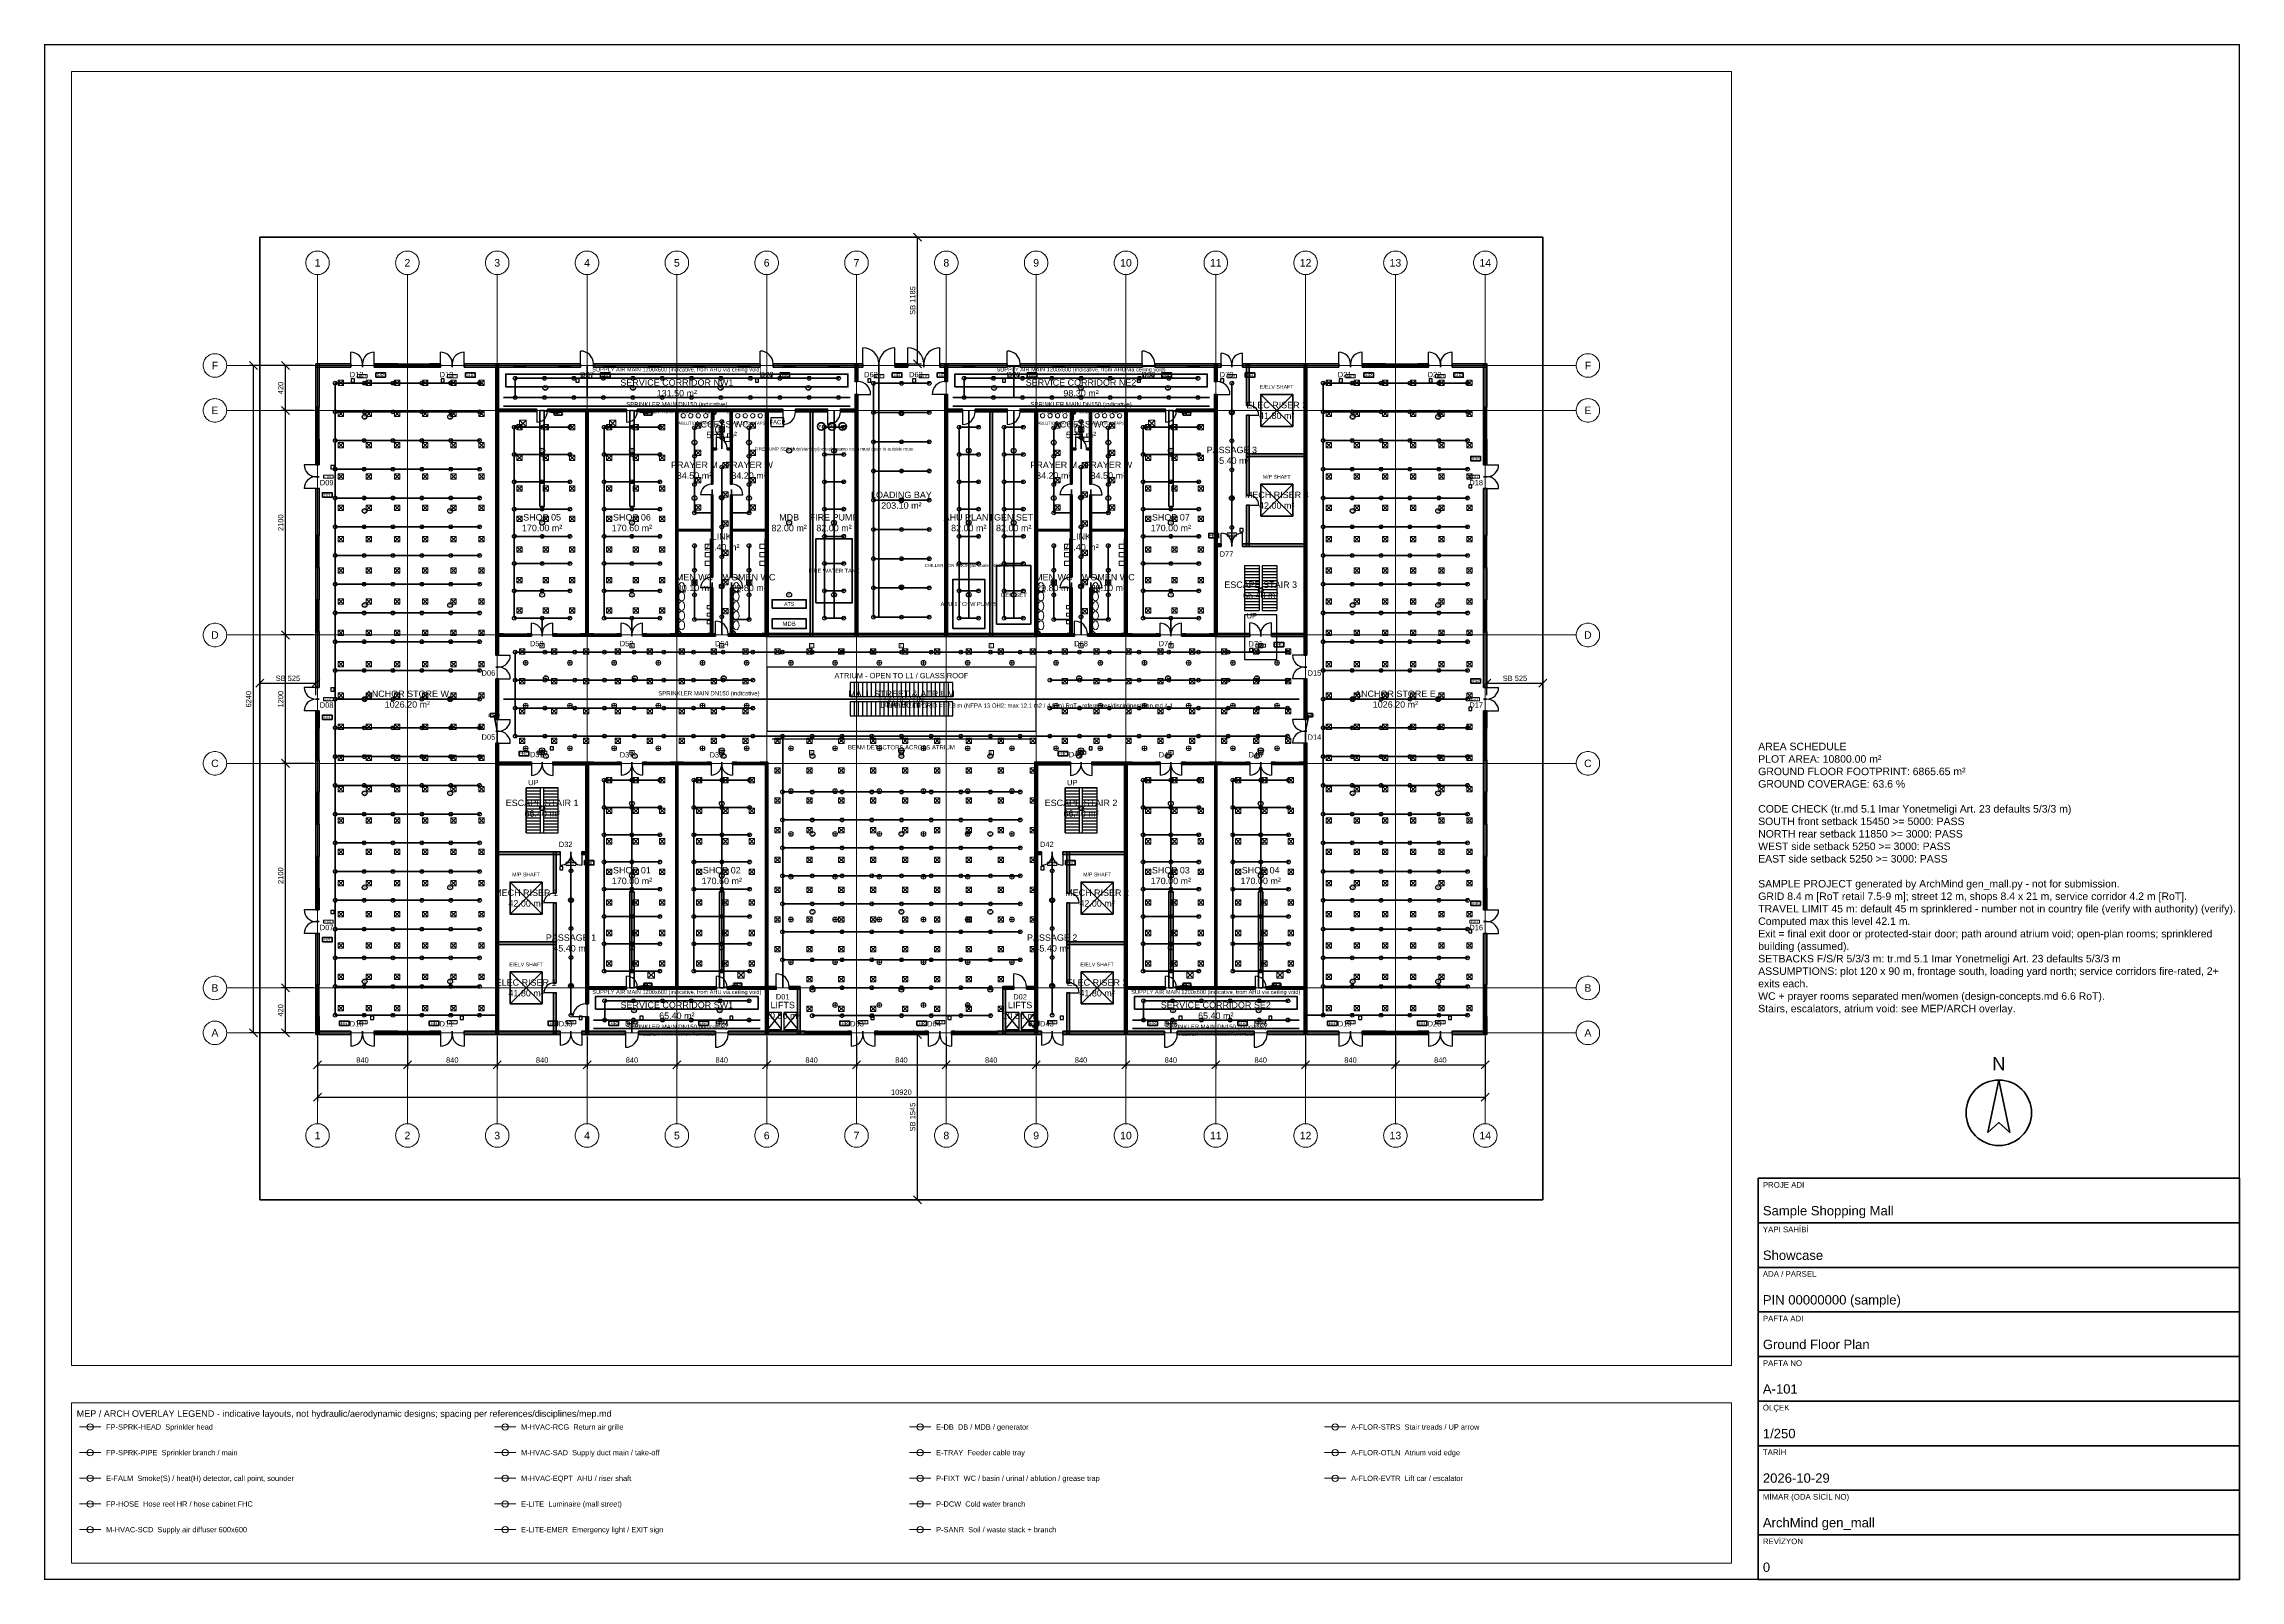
# Paper-space layout 'A1-GF' of a CAD drawing. Header units: millimetres. Extents: x 10 to 831, y 10 to 584.
# The model-space entities are those that its viewports show. They can reach past a viewport. Long polylines and large blocks are cut down to what shows.
import ezdxf
from ezdxf.enums import TextEntityAlignment as Align

# ---------------------------------------------------------------- set-up
doc = ezdxf.new("R2010")
doc.units = ezdxf.units.MM
for name, pattern in [('CENTER', [5.08, 3.175, -0.635, 0.635, -0.635]), ('DASHED', [1.524, 1.27, -0.254]), ('PHANTOM', [6.35, 3.175, -0.635, 0.635, -0.635, 0.635, -0.635])]:
    doc.linetypes.add(name, pattern=pattern)
for name, color, linetype, lineweight in [('A-FLOR-EVTR', 251, 'Continuous', 25), ('A-FLOR-OTLN', 253, 'Continuous', 25), ('A-FLOR-STRS', 252, 'Continuous', 25), ('AKS', 1, 'CENTER', 13), ('DUVAR', 7, 'Continuous', 50), ('E-ANNO-TEXT', 52, 'Continuous', 18), ('E-DB', 6, 'Continuous', 50), ('E-FALM', 230, 'Continuous', 25), ('E-LITE', 2, 'Continuous', 18), ('E-LITE-EMER', 40, 'Continuous', 18), ('E-TRAY', 210, 'DASHED', 35), ('ETIKET', 2, 'Continuous', 18), ('FP-ANNO-TEXT', 14, 'Continuous', 18), ('FP-HOSE', 20, 'Continuous', 35), ('FP-SPRK-HEAD', 1, 'Continuous', 25), ('FP-SPRK-PIPE', 12, 'Continuous', 50), ('HATCH', 8, 'Continuous', 9), ('KAPI', 3, 'Continuous', 25), ('KARTUS', 7, 'Continuous', 35), ('M-ANNO-TEXT', 150, 'Continuous', 18), ('M-HVAC-EQPT', 30, 'Continuous', 50), ('M-HVAC-RCG', 3, 'Continuous', 18), ('M-HVAC-SAD', 5, 'Continuous', 35), ('M-HVAC-SCD', 4, 'Continuous', 18), ('MAHAL', 2, 'Continuous', 18), ('OLCU', 1, 'Continuous', 18), ('P-ANNO-TEXT', 94, 'Continuous', 18), ('P-DCW', 160, 'Continuous', 25), ('P-FIXT', 90, 'Continuous', 18), ('P-SANR', 34, 'Continuous', 35), ('PARSEL', 1, 'PHANTOM', 35), ('PENCERE', 5, 'Continuous', 25), ('VIEWPORT', 6, 'Continuous', 9), ('X-ANNO-LGND', 7, 'Continuous', 18), ('YAZI', 7, 'Continuous', 18)]:
    doc.layers.add(name, color=color, linetype=linetype, lineweight=lineweight)
doc.styles.add('TR-ARIAL', font='arial.ttf')
doc.dimstyles.new('TR-100-CM', dxfattribs={"dimscale": 250, "dimtxt": 2, "dimasz": 1.5, "dimexe": 1.5, "dimexo": 1.5, "dimgap": 0.8, "dimtad": 1, "dimdec": 0, "dimlfac": 0.1, "dimdsep": 46, "dimtxsty": 'TR-ARIAL', "dimtsz": 1.5, "dimcen": 2.5, "dimclrd": 256, "dimclre": 256, "dimclrt": 256, "dimazin": 3, "dimtfac": 1, "dimtmove": 0, "dimatfit": 3})

msp = doc.modelspace()

# ---------------------------------------------------------------- hatches: boundary and pattern name
at = {"layer": 'HATCH'}
for points in [[(5250, 77850), (8500, 77850), (8500, 78150), (5250, 78150)], [(5550, 74100), (5550, 78150), (5250, 78150), (5250, 74100)], [(10700, 77850), (12900, 77850), (12900, 78150), (10700, 78150)], [(15900, 77850), (16900, 77850), (16900, 78150), (15900, 78150)], [(19100, 77850), (30000, 77850), (30000, 78150), (19100, 78150)], [(22325, 50900), (22325, 78125), (22075, 78125), (22075, 50900)], [(31200, 77850), (46800, 77850), (46800, 78150), (31200, 78150)], [(48000, 77850), (56400, 77850), (56400, 78150), (48000, 78150)], [(55925, 76500), (55925, 78125), (55675, 78125), (55675, 76500)], [(59400, 77850), (60600, 77850), (60600, 78150), (59400, 78150)], [(63600, 77850), (69900, 77850), (69900, 78150), (63600, 78150)], [(64325, 76500), (64325, 78125), (64075, 78125), (64075, 76500)], [(71100, 77850), (82500, 77850), (82500, 78150), (71100, 78150)], [(83700, 77850), (89900, 77850), (89900, 78150), (83700, 78150)], [(89525, 76500), (89525, 78125), (89275, 78125), (89275, 76500)], [(91900, 77850), (100900, 77850), (100900, 78150), (91900, 78150)], [(92525, 74250), (92525, 78125), (92275, 78125), (92275, 74250)], [(97925, 50900), (97925, 78125), (97675, 78125), (97675, 50900)], [(103100, 77850), (105300, 77850), (105300, 78150), (103100, 78150)], [(108300, 77850), (109300, 77850), (109300, 78150), (108300, 78150)], [(111500, 77850), (114750, 77850), (114750, 78150), (111500, 78150)], [(114750, 74100), (114750, 78150), (114450, 78150), (114450, 74100)], [(55925, 52675), (55925, 75300), (55675, 75300), (55675, 52675)], [(64325, 52675), (64325, 75300), (64075, 75300), (64075, 52675)], [(89525, 52675), (89525, 75300), (89275, 75300), (89275, 52675)], [(22100, 73700), (25900, 73700), (25900, 73900), (22100, 73900)], [(26900, 73700), (34300, 73700), (34300, 73900), (26900, 73900)], [(30700, 52700), (30700, 73900), (30500, 73900), (30500, 52700)], [(35300, 73700), (47500, 73700), (47500, 73900), (35300, 73900)], [(39100, 52700), (39100, 73900), (38900, 73900), (38900, 52700)], [(42375, 66900), (42375, 73875), (42225, 73875), (42225, 66900)], [(44175, 66900), (44175, 73875), (44025, 73875), (44025, 66900)], [(47275, 73675), (48900, 73675), (48900, 73925), (47275, 73925)], [(47525, 52675), (47525, 73925), (47275, 73925), (47275, 52675)], [(50100, 73675), (53100, 73675), (53100, 73925), (50100, 73925)], [(51725, 52675), (51725, 73925), (51475, 73925), (51475, 52675)], [(54300, 73675), (55925, 73675), (55925, 73925), (54300, 73925)], [(64075, 73675), (65700, 73675), (65700, 73925), (64075, 73925)], [(66900, 73675), (69900, 73675), (69900, 73925), (66900, 73925)], [(68525, 52675), (68525, 73925), (68275, 73925), (68275, 52675)], [(71100, 73675), (72725, 73675), (72725, 73925), (71100, 73925)], [(72725, 52675), (72725, 73925), (72475, 73925), (72475, 52675)], [(72500, 73700), (84700, 73700), (84700, 73900), (72500, 73900)], [(75975, 66900), (75975, 73875), (75825, 73875), (75825, 66900)], [(77775, 66900), (77775, 73875), (77625, 73875), (77625, 66900)], [(81100, 52700), (81100, 73900), (80900, 73900), (80900, 52700)], [(85700, 73700), (89500, 73700), (89500, 73900), (85700, 73900)], [(92525, 65850), (92525, 73350), (92275, 73350), (92275, 65850)], [(5550, 68700), (5550, 71100), (5250, 71100), (5250, 68700)], [(42225, 70125), (42700, 70125), (42700, 70275), (42225, 70275)], [(43700, 70125), (44175, 70125), (44175, 70275), (43700, 70275)], [(75825, 70125), (76300, 70125), (76300, 70275), (75825, 70275)], [(77300, 70125), (77775, 70125), (77775, 70275), (77300, 70275)], [(114750, 68700), (114750, 71100), (114450, 71100), (114450, 68700)], [(92275, 69475), (97925, 69475), (97925, 69725), (92275, 69725)], [(5550, 62100), (5550, 66500), (5250, 66500), (5250, 62100)], [(42375, 58200), (42375, 65900), (42225, 65900), (42225, 58200)], [(44175, 58200), (44175, 65900), (44025, 65900), (44025, 58200)], [(75975, 58200), (75975, 65900), (75825, 65900), (75825, 58200)], [(77775, 58200), (77775, 65900), (77625, 65900), (77625, 58200)], [(114750, 62100), (114750, 66500), (114450, 66500), (114450, 62100)], [(92525, 61075), (92525, 64950), (92275, 64950), (92275, 61075)], [(38925, 62525), (42375, 62525), (42375, 62675), (38925, 62675)], [(44025, 62525), (47475, 62525), (47475, 62675), (44025, 62675)], [(72525, 62525), (75975, 62525), (75975, 62675), (72525, 62675)], [(77625, 62525), (81075, 62525), (81075, 62675), (77625, 62675)], [(89275, 61075), (89900, 61075), (89900, 61325), (89275, 61325)], [(91900, 61075), (97925, 61075), (97925, 61325), (91900, 61325)], [(5550, 56100), (5550, 59100), (5250, 59100), (5250, 56100)], [(114750, 56100), (114750, 59100), (114450, 59100), (114450, 56100)], [(42375, 52725), (42375, 57200), (42225, 57200), (42225, 52725)], [(44175, 52725), (44175, 57200), (44025, 57200), (44025, 52725)], [(75975, 52725), (75975, 57200), (75825, 57200), (75825, 52725)], [(77775, 52725), (77775, 57200), (77625, 57200), (77625, 52725)], [(5550, 47900), (5550, 53100), (5250, 53100), (5250, 47900)], [(22100, 52700), (22800, 52700), (22800, 52900), (22100, 52900)], [(25000, 52700), (25400, 52700), (25400, 52900), (25000, 52900)], [(27400, 52700), (27800, 52700), (27800, 52900), (27400, 52900)], [(30000, 52700), (31200, 52700), (31200, 52900), (30000, 52900)], [(33400, 52700), (33800, 52700), (33800, 52900), (33400, 52900)], [(35800, 52700), (36200, 52700), (36200, 52900), (35800, 52900)], [(38400, 52700), (42600, 52700), (42600, 52900), (38400, 52900)], [(43800, 52700), (47500, 52700), (47500, 52900), (43800, 52900)], [(47275, 52675), (72725, 52675), (72725, 52925), (47275, 52925)], [(72500, 52700), (76200, 52700), (76200, 52900), (72500, 52900)], [(77400, 52700), (81600, 52700), (81600, 52900), (77400, 52900)], [(83800, 52700), (84200, 52700), (84200, 52900), (83800, 52900)], [(86200, 52700), (86600, 52700), (86600, 52900), (86200, 52900)], [(88800, 52700), (89500, 52700), (89500, 52900), (88800, 52900)], [(89275, 52675), (92600, 52675), (92600, 52925), (89275, 52925)], [(94600, 52675), (97925, 52675), (97925, 52925), (94600, 52925)], [(114750, 47900), (114750, 53100), (114450, 53100), (114450, 47900)], [(22325, 44900), (22325, 48700), (22075, 48700), (22075, 44900)], [(97925, 44900), (97925, 48700), (97675, 48700), (97675, 44900)], [(5550, 44100), (5550, 45700), (5250, 45700), (5250, 44100)], [(114750, 44100), (114750, 45700), (114450, 45700), (114450, 44100)], [(5550, 38100), (5550, 41100), (5250, 41100), (5250, 38100)], [(22325, 15475), (22325, 42700), (22075, 42700), (22075, 15475)], [(97925, 15475), (97925, 42700), (97675, 42700), (97675, 15475)], [(114750, 38100), (114750, 41100), (114450, 41100), (114450, 38100)], [(22075, 40675), (25400, 40675), (25400, 40925), (22075, 40925)], [(27400, 40675), (30725, 40675), (30725, 40925), (27400, 40925)], [(30725, 18300), (30725, 40925), (30475, 40925), (30475, 18300)], [(30500, 40700), (31200, 40700), (31200, 40900), (30500, 40900)], [(33400, 40700), (33800, 40700), (33800, 40900), (33400, 40900)], [(35800, 40700), (36200, 40700), (36200, 40900), (35800, 40900)], [(38400, 40700), (39600, 40700), (39600, 40900), (38400, 40900)], [(39100, 19700), (39100, 40900), (38900, 40900), (38900, 19700)], [(41800, 40700), (42200, 40700), (42200, 40900), (41800, 40900)], [(44200, 40700), (44600, 40700), (44600, 40900), (44200, 40900)], [(46800, 40700), (47500, 40700), (47500, 40900), (46800, 40900)], [(47500, 19700), (47500, 40900), (47300, 40900), (47300, 19700)], [(72475, 40675), (75800, 40675), (75800, 40925), (72475, 40925)], [(72725, 15475), (72725, 40925), (72475, 40925), (72475, 15475)], [(77800, 40675), (81125, 40675), (81125, 40925), (77800, 40925)], [(81125, 15475), (81125, 40925), (80875, 40925), (80875, 15475)], [(80900, 40700), (81600, 40700), (81600, 40900), (80900, 40900)], [(83800, 40700), (84200, 40700), (84200, 40900), (83800, 40900)], [(86200, 40700), (86600, 40700), (86600, 40900), (86200, 40900)], [(88800, 40700), (90000, 40700), (90000, 40900), (88800, 40900)], [(89500, 19700), (89500, 40900), (89300, 40900), (89300, 19700)], [(92200, 40700), (92600, 40700), (92600, 40900), (92200, 40900)], [(94600, 40700), (95000, 40700), (95000, 40900), (94600, 40900)], [(97200, 40700), (97900, 40700), (97900, 40900), (97200, 40900)], [(5550, 32100), (5550, 35100), (5250, 35100), (5250, 32100)], [(114750, 32100), (114750, 35100), (114450, 35100), (114450, 32100)], [(22075, 32275), (28100, 32275), (28100, 32525), (22075, 32525)], [(27725, 28650), (27725, 32525), (27475, 32525), (27475, 28650)], [(30100, 32275), (30725, 32275), (30725, 32525), (30100, 32525)], [(72475, 32275), (73100, 32275), (73100, 32525), (72475, 32525)], [(75100, 32275), (81125, 32275), (81125, 32525), (75100, 32525)], [(75725, 28650), (75725, 32525), (75475, 32525), (75475, 28650)], [(5550, 27100), (5550, 29100), (5250, 29100), (5250, 27100)], [(114750, 27100), (114750, 29100), (114450, 29100), (114450, 27100)], [(27725, 20250), (27725, 27750), (27475, 27750), (27475, 20250)], [(75725, 20250), (75725, 27750), (75475, 27750), (75475, 20250)], [(5550, 20100), (5550, 24900), (5250, 24900), (5250, 20100)], [(114750, 20100), (114750, 24900), (114450, 24900), (114450, 20100)], [(22075, 23875), (27725, 23875), (27725, 24125), (22075, 24125)], [(75475, 23875), (81125, 23875), (81125, 24125), (75475, 24125)], [(27725, 15475), (27725, 19350), (27475, 19350), (27475, 15475)], [(30500, 19700), (34300, 19700), (34300, 19900), (30500, 19900)], [(35300, 19700), (42700, 19700), (42700, 19900), (35300, 19900)], [(43700, 19700), (47500, 19700), (47500, 19900), (43700, 19900)], [(47275, 19675), (48300, 19675), (48300, 19925), (47275, 19925)], [(47525, 15475), (47525, 19925), (47275, 19925), (47275, 15475)], [(49500, 19675), (50525, 19675), (50525, 19925), (49500, 19925)], [(50525, 15475), (50525, 19925), (50275, 19925), (50275, 15475)], [(69475, 19675), (70500, 19675), (70500, 19925), (69475, 19925)], [(69725, 15475), (69725, 19925), (69475, 19925), (69475, 15475)], [(71700, 19675), (72725, 19675), (72725, 19925), (71700, 19925)], [(75725, 15475), (75725, 19350), (75475, 19350), (75475, 15475)], [(80900, 19700), (84700, 19700), (84700, 19900), (80900, 19900)], [(85700, 19700), (93100, 19700), (93100, 19900), (85700, 19900)], [(94100, 19700), (97900, 19700), (97900, 19900), (94100, 19900)], [(5550, 15450), (5550, 17100), (5250, 17100), (5250, 15450)], [(30725, 15475), (30725, 17100), (30475, 17100), (30475, 15475)], [(114750, 15450), (114750, 17100), (114450, 17100), (114450, 15450)], [(5250, 15450), (8500, 15450), (8500, 15750), (5250, 15750)], [(10700, 15450), (12900, 15450), (12900, 15750), (10700, 15750)], [(15900, 15450), (16900, 15450), (16900, 15750), (15900, 15750)], [(19100, 15450), (28100, 15450), (28100, 15750), (19100, 15750)], [(30100, 15450), (34200, 15450), (34200, 15750), (30100, 15750)], [(35400, 15450), (42600, 15450), (42600, 15750), (35400, 15750)], [(43800, 15450), (51000, 15450), (51000, 15750), (43800, 15750)], [(55000, 15450), (55300, 15450), (55300, 15750), (55000, 15750)], [(57500, 15450), (57800, 15450), (57800, 15750), (57500, 15750)], [(62200, 15450), (62500, 15450), (62500, 15750), (62200, 15750)], [(64700, 15450), (65000, 15450), (65000, 15750), (64700, 15750)], [(69000, 15450), (73100, 15450), (73100, 15750), (69000, 15750)], [(75100, 15450), (84600, 15450), (84600, 15750), (75100, 15750)], [(85800, 15450), (93000, 15450), (93000, 15750), (85800, 15750)], [(94200, 15450), (100900, 15450), (100900, 15750), (94200, 15750)], [(103100, 15450), (105300, 15450), (105300, 15750), (103100, 15750)], [(108300, 15450), (109300, 15450), (109300, 15750), (108300, 15750)], [(111500, 15450), (114750, 15450), (114750, 15750), (111500, 15750)]]:
    msp.add_hatch(color=256, dxfattribs=at).paths.add_polyline_path(points)

# ---------------------------------------------------------------- linework, layer by layer
at = {"layer": 'A-FLOR-EVTR'}
for p, q in [((55600, 47050), (55600, 48350)), ((56000, 47050), (56000, 48350)), ((56400, 47050), (56400, 48350)), ((56800, 47050), (56800, 48350)), ((57200, 47050), (57200, 48350)), ((57600, 47050), (57600, 48350)), ((58000, 47050), (58000, 48350)), ((58400, 47050), (58400, 48350)), ((58800, 47050), (58800, 48350)), ((59200, 47050), (59200, 48350)), ((59600, 47050), (59600, 48350)), ((60000, 47050), (60000, 48350)), ((60400, 47050), (60400, 48350)), ((60800, 47050), (60800, 48350)), ((61200, 47050), (61200, 48350)), ((61600, 47050), (61600, 48350)), ((62000, 47050), (62000, 48350)), ((62400, 47050), (62400, 48350)), ((62800, 47050), (62800, 48350)), ((63200, 47050), (63200, 48350)), ((63600, 47050), (63600, 48350)), ((64000, 47050), (64000, 48350)), ((64400, 47050), (64400, 48350)), ((55600, 45250), (55600, 46550)), ((56000, 45250), (56000, 46550)), ((56400, 45250), (56400, 46550)), ((56800, 45250), (56800, 46550)), ((57200, 45250), (57200, 46550)), ((57600, 45250), (57600, 46550)), ((58000, 45250), (58000, 46550)), ((58400, 45250), (58400, 46550)), ((58800, 45250), (58800, 46550)), ((59200, 45250), (59200, 46550)), ((59600, 45250), (59600, 46550)), ((60000, 45250), (60000, 46550)), ((60400, 45250), (60400, 46550)), ((60800, 45250), (60800, 46550)), ((61200, 45250), (61200, 46550)), ((61600, 45250), (61600, 46550)), ((62000, 45250), (62000, 46550)), ((62400, 45250), (62400, 46550)), ((62800, 45250), (62800, 46550)), ((63200, 45250), (63200, 46550)), ((63600, 45250), (63600, 46550)), ((64000, 45250), (64000, 46550)), ((64400, 45250), (64400, 46550)), ((47500, 15900), (48800, 17500)), ((47500, 17500), (48800, 15900)), ((49000, 15900), (50300, 17500)), ((49000, 17500), (50300, 15900)), ((69700, 15900), (71000, 17500)), ((69700, 17500), (71000, 15900)), ((71200, 15900), (72500, 17500)), ((71200, 17500), (72500, 15900))]:
    msp.add_line(p, q, dxfattribs=at)
for points in [[(55200, 47050), (64800, 47050), (64800, 48350), (55200, 48350)], [(55200, 45250), (64800, 45250), (64800, 46550), (55200, 46550)], [(47500, 15900), (48800, 15900), (48800, 17500), (47500, 17500)], [(49000, 15900), (50300, 15900), (50300, 17500), (49000, 17500)], [(69700, 15900), (71000, 15900), (71000, 17500), (69700, 17500)], [(71200, 15900), (72500, 15900), (72500, 17500), (71200, 17500)]]:
    msp.add_lwpolyline(points, close=True, dxfattribs=at)
at = {"layer": 'A-FLOR-OTLN'}
msp.add_lwpolyline([(47400, 43800), (72600, 43800), (72600, 49800), (47400, 49800)], close=True, dxfattribs=at)
at = {"layer": 'A-FLOR-STRS'}
for p, q in [((92100, 59300), (93450, 59300)), ((92100, 59300), (92100, 55100)), ((92100, 59020), (93450, 59020)), ((92100, 58740), (93450, 58740)), ((92100, 58460), (93450, 58460)), ((92100, 58180), (93450, 58180)), ((92100, 57900), (93450, 57900)), ((92100, 57620), (93450, 57620)), ((93450, 59300), (93450, 55100)), ((93750, 59300), (95100, 59300)), ((93750, 59300), (93750, 55100)), ((93750, 59020), (95100, 59020)), ((93750, 58740), (95100, 58740)), ((93750, 58460), (95100, 58460)), ((93750, 58180), (95100, 58180)), ((93750, 57900), (95100, 57900)), ((93750, 57620), (95100, 57620)), ((95100, 59300), (95100, 55100)), ((92100, 57340), (93450, 57340)), ((92100, 57060), (93450, 57060)), ((92100, 56780), (93450, 56780)), ((92100, 56500), (93450, 56500)), ((92100, 56220), (93450, 56220)), ((92100, 55940), (93450, 55940)), ((92100, 55660), (93450, 55660)), ((93750, 57340), (95100, 57340)), ((93750, 57060), (95100, 57060)), ((93750, 56780), (95100, 56780)), ((93750, 56500), (95100, 56500)), ((93750, 56220), (95100, 56220)), ((93750, 55940), (95100, 55940)), ((93750, 55660), (95100, 55660)), ((92100, 55380), (93450, 55380)), ((92100, 55100), (93450, 55100)), ((93750, 55380), (95100, 55380)), ((93750, 55100), (95100, 55100)), ((24900, 38500), (26250, 38500)), ((24900, 34300), (24900, 38500)), ((24900, 38220), (26250, 38220)), ((24900, 37940), (26250, 37940)), ((24900, 37660), (26250, 37660)), ((24900, 37380), (26250, 37380)), ((24900, 37100), (26250, 37100)), ((26250, 34300), (26250, 38500)), ((26550, 38500), (27900, 38500)), ((26550, 34300), (26550, 38500)), ((26550, 38220), (27900, 38220)), ((26550, 37940), (27900, 37940)), ((26550, 37660), (27900, 37660)), ((26550, 37380), (27900, 37380)), ((26550, 37100), (27900, 37100)), ((27900, 34300), (27900, 38500)), ((75300, 38500), (76650, 38500)), ((75300, 34300), (75300, 38500)), ((75300, 38220), (76650, 38220)), ((75300, 37940), (76650, 37940)), ((75300, 37660), (76650, 37660)), ((75300, 37380), (76650, 37380)), ((75300, 37100), (76650, 37100)), ((76650, 34300), (76650, 38500)), ((76950, 38500), (78300, 38500)), ((76950, 34300), (76950, 38500)), ((76950, 38220), (78300, 38220)), ((76950, 37940), (78300, 37940)), ((76950, 37660), (78300, 37660)), ((76950, 37380), (78300, 37380)), ((76950, 37100), (78300, 37100)), ((78300, 34300), (78300, 38500)), ((24900, 36820), (26250, 36820)), ((24900, 36540), (26250, 36540)), ((24900, 36260), (26250, 36260)), ((24900, 35980), (26250, 35980)), ((24900, 35700), (26250, 35700)), ((24900, 35420), (26250, 35420)), ((24900, 35140), (26250, 35140)), ((26550, 36820), (27900, 36820)), ((26550, 36540), (27900, 36540)), ((26550, 36260), (27900, 36260)), ((26550, 35980), (27900, 35980)), ((26550, 35700), (27900, 35700)), ((26550, 35420), (27900, 35420)), ((26550, 35140), (27900, 35140)), ((75300, 36820), (76650, 36820)), ((75300, 36540), (76650, 36540)), ((75300, 36260), (76650, 36260)), ((75300, 35980), (76650, 35980)), ((75300, 35700), (76650, 35700)), ((75300, 35420), (76650, 35420)), ((75300, 35140), (76650, 35140)), ((76950, 36820), (78300, 36820)), ((76950, 36540), (78300, 36540)), ((76950, 36260), (78300, 36260)), ((76950, 35980), (78300, 35980)), ((76950, 35700), (78300, 35700)), ((76950, 35420), (78300, 35420)), ((76950, 35140), (78300, 35140)), ((24900, 34860), (26250, 34860)), ((24900, 34580), (26250, 34580)), ((24900, 34300), (26250, 34300)), ((26550, 34860), (27900, 34860)), ((26550, 34580), (27900, 34580)), ((26550, 34300), (27900, 34300)), ((75300, 34860), (76650, 34860)), ((75300, 34580), (76650, 34580)), ((75300, 34300), (76650, 34300)), ((76950, 34860), (78300, 34860)), ((76950, 34580), (78300, 34580)), ((76950, 34300), (78300, 34300))]:
    msp.add_line(p, q, dxfattribs=at)
for points in [[(92100, 50500), (95100, 50500), (95100, 54700), (92100, 54700)], [(24900, 34300), (27900, 34300), (27900, 38500), (24900, 38500)], [(75300, 34300), (78300, 34300), (78300, 38500), (75300, 38500)]]:
    msp.add_lwpolyline(points, close=True, dxfattribs=at)
at = {"layer": 'AKS'}
for p, q in [((5400, 7100), (5400, 86500)), ((13800, 7100), (13800, 86500)), ((22200, 7100), (22200, 86500)), ((30600, 7100), (30600, 86500)), ((39000, 7100), (39000, 86500)), ((47400, 7100), (47400, 86500)), ((55800, 7100), (55800, 86500)), ((64200, 7100), (64200, 86500)), ((72600, 7100), (72600, 86500)), ((81000, 7100), (81000, 86500)), ((89400, 7100), (89400, 86500)), ((97800, 7100), (97800, 86500)), ((106200, 7100), (106200, 86500)), ((114600, 7100), (114600, 86500)), ((-3100, 78000), (123100, 78000)), ((-3100, 73800), (123100, 73800)), ((-3100, 52800), (123100, 52800)), ((-3100, 40800), (123100, 40800)), ((-3100, 19800), (123100, 19800)), ((-3100, 15600), (123100, 15600))]:
    msp.add_line(p, q, dxfattribs=at)
for centre in [(5400, 87600), (13800, 87600), (22200, 87600), (30600, 87600), (39000, 87600), (47400, 87600), (55800, 87600), (64200, 87600), (72600, 87600), (81000, 87600), (89400, 87600), (97800, 87600), (106200, 87600), (114600, 87600), (-4200, 78000), (124200, 78000), (-4200, 73800), (124200, 73800), (-4200, 52800), (124200, 52800), (-4200, 40800), (124200, 40800), (-4200, 19800), (124200, 19800), (-4200, 15600), (124200, 15600), (5400, 6000), (13800, 6000), (22200, 6000), (30600, 6000), (39000, 6000), (47400, 6000), (55800, 6000), (64200, 6000), (72600, 6000), (81000, 6000), (89400, 6000), (97800, 6000), (106200, 6000), (114600, 6000)]:
    msp.add_circle(centre, 1100, dxfattribs=at)
at = {"layer": 'DUVAR'}
for p, q in [((8500, 77850), (8500, 78150)), ((9600, 77850), (9600, 78150)), ((9600, 77850), (9600, 78150)), ((10700, 77850), (10700, 78150)), ((12900, 77850), (12900, 78150)), ((15900, 77850), (15900, 78150)), ((16900, 77850), (16900, 78150)), ((18000, 77850), (18000, 78150)), ((18000, 77850), (18000, 78150)), ((19100, 77850), (19100, 78150)), ((30000, 77850), (30000, 78150)), ((31200, 77850), (31200, 78150)), ((46800, 77850), (46800, 78150)), ((48000, 77850), (48000, 78150)), ((56400, 77850), (56400, 78150)), ((57900, 77850), (57900, 78150)), ((57900, 77850), (57900, 78150)), ((59400, 77850), (59400, 78150)), ((60600, 77850), (60600, 78150)), ((62100, 77850), (62100, 78150)), ((62100, 77850), (62100, 78150)), ((63600, 77850), (63600, 78150)), ((69900, 77850), (69900, 78150)), ((71100, 77850), (71100, 78150)), ((82500, 77850), (82500, 78150)), ((83700, 77850), (83700, 78150)), ((89900, 77850), (89900, 78150)), ((90900, 77850), (90900, 78150)), ((90900, 77850), (90900, 78150)), ((91900, 77850), (91900, 78150)), ((100900, 77850), (100900, 78150)), ((102000, 77850), (102000, 78150)), ((102000, 77850), (102000, 78150)), ((103100, 77850), (103100, 78150)), ((105300, 77850), (105300, 78150)), ((108300, 77850), (108300, 78150)), ((109300, 77850), (109300, 78150)), ((110400, 77850), (110400, 78150)), ((110400, 77850), (110400, 78150)), ((111500, 77850), (111500, 78150)), ((55925, 76500), (55675, 76500)), ((64325, 76500), (64075, 76500)), ((89525, 76500), (89275, 76500)), ((5550, 74100), (5250, 74100)), ((55925, 75300), (55675, 75300)), ((64325, 75300), (64075, 75300)), ((89525, 75300), (89275, 75300)), ((92525, 74250), (92275, 74250)), ((114750, 74100), (114450, 74100)), ((25900, 73700), (25900, 73900)), ((26900, 73700), (26900, 73900)), ((34300, 73700), (34300, 73900)), ((35300, 73700), (35300, 73900)), ((48900, 73675), (48900, 73925)), ((50100, 73675), (50100, 73925)), ((53100, 73675), (53100, 73925)), ((54300, 73675), (54300, 73925)), ((65700, 73675), (65700, 73925)), ((66900, 73675), (66900, 73925)), ((69900, 73675), (69900, 73925)), ((71100, 73675), (71100, 73925)), ((84700, 73700), (84700, 73900)), ((85700, 73700), (85700, 73900)), ((92525, 73350), (92275, 73350)), ((5550, 71100), (5250, 71100)), ((42700, 70125), (42700, 70275)), ((43700, 70125), (43700, 70275)), ((76300, 70125), (76300, 70275)), ((77300, 70125), (77300, 70275)), ((114750, 71100), (114450, 71100)), ((5550, 68700), (5250, 68700)), ((114750, 68700), (114450, 68700)), ((5550, 67600), (5250, 67600)), ((5550, 67600), (5250, 67600)), ((5550, 66500), (5250, 66500)), ((42375, 66900), (42225, 66900)), ((42375, 65900), (42225, 65900)), ((44175, 66900), (44025, 66900)), ((44175, 65900), (44025, 65900)), ((75975, 66900), (75825, 66900)), ((75975, 65900), (75825, 65900)), ((77775, 66900), (77625, 66900)), ((77775, 65900), (77625, 65900)), ((92525, 65850), (92275, 65850)), ((114750, 67600), (114450, 67600)), ((114750, 67600), (114450, 67600)), ((114750, 66500), (114450, 66500)), ((92525, 64950), (92275, 64950)), ((5550, 62100), (5250, 62100)), ((114750, 62100), (114450, 62100)), ((89900, 61075), (89900, 61325)), ((90900, 61075), (90900, 61325)), ((90900, 61075), (90900, 61325)), ((91900, 61075), (91900, 61325)), ((5550, 59100), (5250, 59100)), ((42375, 58200), (42225, 58200)), ((44175, 58200), (44025, 58200)), ((75975, 58200), (75825, 58200)), ((77775, 58200), (77625, 58200)), ((114750, 59100), (114450, 59100)), ((5550, 56100), (5250, 56100)), ((42375, 57200), (42225, 57200)), ((44175, 57200), (44025, 57200)), ((75975, 57200), (75825, 57200)), ((77775, 57200), (77625, 57200)), ((114750, 56100), (114450, 56100)), ((5550, 53100), (5250, 53100)), ((22800, 52700), (22800, 52900)), ((25000, 52700), (25000, 52900)), ((25400, 52700), (25400, 52900)), ((26400, 52700), (26400, 52900)), ((26400, 52700), (26400, 52900)), ((27400, 52700), (27400, 52900)), ((27800, 52700), (27800, 52900)), ((30000, 52700), (30000, 52900)), ((31200, 52700), (31200, 52900)), ((33400, 52700), (33400, 52900)), ((33800, 52700), (33800, 52900)), ((34800, 52700), (34800, 52900)), ((34800, 52700), (34800, 52900)), ((35800, 52700), (35800, 52900)), ((36200, 52700), (36200, 52900)), ((38400, 52700), (38400, 52900)), ((42600, 52700), (42600, 52900)), ((43800, 52700), (43800, 52900)), ((76200, 52700), (76200, 52900)), ((77400, 52700), (77400, 52900)), ((81600, 52700), (81600, 52900)), ((83800, 52700), (83800, 52900)), ((84200, 52700), (84200, 52900)), ((85200, 52700), (85200, 52900)), ((85200, 52700), (85200, 52900)), ((86200, 52700), (86200, 52900)), ((86600, 52700), (86600, 52900)), ((88800, 52700), (88800, 52900)), ((92600, 52675), (92600, 52925)), ((93600, 52675), (93600, 52925)), ((93600, 52675), (93600, 52925)), ((94600, 52675), (94600, 52925)), ((114750, 53100), (114450, 53100)), ((22325, 50900), (22075, 50900)), ((22325, 49800), (22075, 49800)), ((22325, 49800), (22075, 49800)), ((97925, 50900), (97675, 50900)), ((97925, 49800), (97675, 49800)), ((97925, 49800), (97675, 49800)), ((5550, 47900), (5250, 47900)), ((22325, 48700), (22075, 48700)), ((97925, 48700), (97675, 48700)), ((114750, 47900), (114450, 47900)), ((5550, 46800), (5250, 46800)), ((5550, 46800), (5250, 46800)), ((5550, 45700), (5250, 45700)), ((114750, 46800), (114450, 46800)), ((114750, 46800), (114450, 46800)), ((114750, 45700), (114450, 45700)), ((5550, 44100), (5250, 44100)), ((22325, 44900), (22075, 44900)), ((22325, 43800), (22075, 43800)), ((22325, 43800), (22075, 43800)), ((97925, 44900), (97675, 44900)), ((97925, 43800), (97675, 43800)), ((97925, 43800), (97675, 43800)), ((114750, 44100), (114450, 44100)), ((5550, 41100), (5250, 41100)), ((22325, 42700), (22075, 42700)), ((97925, 42700), (97675, 42700)), ((114750, 41100), (114450, 41100)), ((25400, 40675), (25400, 40925)), ((26400, 40675), (26400, 40925)), ((26400, 40675), (26400, 40925)), ((27400, 40675), (27400, 40925)), ((31200, 40700), (31200, 40900)), ((33400, 40700), (33400, 40900)), ((33800, 40700), (33800, 40900)), ((34800, 40700), (34800, 40900)), ((34800, 40700), (34800, 40900)), ((35800, 40700), (35800, 40900)), ((36200, 40700), (36200, 40900)), ((38400, 40700), (38400, 40900)), ((39600, 40700), (39600, 40900)), ((41800, 40700), (41800, 40900)), ((42200, 40700), (42200, 40900)), ((43200, 40700), (43200, 40900)), ((43200, 40700), (43200, 40900)), ((44200, 40700), (44200, 40900)), ((44600, 40700), (44600, 40900)), ((46800, 40700), (46800, 40900)), ((75800, 40675), (75800, 40925)), ((76800, 40675), (76800, 40925)), ((76800, 40675), (76800, 40925)), ((77800, 40675), (77800, 40925)), ((81600, 40700), (81600, 40900)), ((83800, 40700), (83800, 40900)), ((84200, 40700), (84200, 40900)), ((85200, 40700), (85200, 40900)), ((85200, 40700), (85200, 40900)), ((86200, 40700), (86200, 40900)), ((86600, 40700), (86600, 40900)), ((88800, 40700), (88800, 40900)), ((90000, 40700), (90000, 40900)), ((92200, 40700), (92200, 40900)), ((92600, 40700), (92600, 40900)), ((93600, 40700), (93600, 40900)), ((93600, 40700), (93600, 40900)), ((94600, 40700), (94600, 40900)), ((95000, 40700), (95000, 40900)), ((97200, 40700), (97200, 40900)), ((5550, 38100), (5250, 38100)), ((114750, 38100), (114450, 38100)), ((5550, 35100), (5250, 35100)), ((114750, 35100), (114450, 35100)), ((5550, 32100), (5250, 32100)), ((28100, 32275), (28100, 32525)), ((29100, 32275), (29100, 32525)), ((29100, 32275), (29100, 32525)), ((30100, 32275), (30100, 32525)), ((73100, 32275), (73100, 32525)), ((74100, 32275), (74100, 32525)), ((74100, 32275), (74100, 32525)), ((75100, 32275), (75100, 32525)), ((114750, 32100), (114450, 32100)), ((5550, 29100), (5250, 29100)), ((114750, 29100), (114450, 29100)), ((5550, 27100), (5250, 27100)), ((27725, 28650), (27475, 28650)), ((27725, 27750), (27475, 27750)), ((75725, 28650), (75475, 28650)), ((75725, 27750), (75475, 27750)), ((114750, 27100), (114450, 27100)), ((5550, 26000), (5250, 26000)), ((5550, 26000), (5250, 26000)), ((5550, 24900), (5250, 24900)), ((114750, 26000), (114450, 26000)), ((114750, 26000), (114450, 26000)), ((114750, 24900), (114450, 24900)), ((5550, 20100), (5250, 20100)), ((27725, 20250), (27475, 20250)), ((27725, 19350), (27475, 19350)), ((34300, 19700), (34300, 19900)), ((35300, 19700), (35300, 19900)), ((42700, 19700), (42700, 19900)), ((43700, 19700), (43700, 19900)), ((48300, 19675), (48300, 19925)), ((49500, 19675), (49500, 19925)), ((70500, 19675), (70500, 19925)), ((71700, 19675), (71700, 19925)), ((75725, 20250), (75475, 20250)), ((75725, 19350), (75475, 19350)), ((84700, 19700), (84700, 19900)), ((85700, 19700), (85700, 19900)), ((93100, 19700), (93100, 19900)), ((94100, 19700), (94100, 19900)), ((114750, 20100), (114450, 20100)), ((5550, 17100), (5250, 17100)), ((30725, 18300), (30475, 18300)), ((30725, 17100), (30475, 17100)), ((114750, 17100), (114450, 17100)), ((8500, 15450), (8500, 15750)), ((9600, 15450), (9600, 15750)), ((9600, 15450), (9600, 15750)), ((10700, 15450), (10700, 15750)), ((12900, 15450), (12900, 15750)), ((15900, 15450), (15900, 15750)), ((16900, 15450), (16900, 15750)), ((18000, 15450), (18000, 15750)), ((18000, 15450), (18000, 15750)), ((19100, 15450), (19100, 15750)), ((28100, 15450), (28100, 15750)), ((29100, 15450), (29100, 15750)), ((29100, 15450), (29100, 15750)), ((30100, 15450), (30100, 15750)), ((34200, 15450), (34200, 15750)), ((35400, 15450), (35400, 15750)), ((42600, 15450), (42600, 15750)), ((43800, 15450), (43800, 15750)), ((51000, 15450), (51000, 15750)), ((55000, 15450), (55000, 15750)), ((55300, 15450), (55300, 15750)), ((56400, 15450), (56400, 15750)), ((56400, 15450), (56400, 15750)), ((57500, 15450), (57500, 15750)), ((57800, 15450), (57800, 15750)), ((62200, 15450), (62200, 15750)), ((62500, 15450), (62500, 15750)), ((63600, 15450), (63600, 15750)), ((63600, 15450), (63600, 15750)), ((64700, 15450), (64700, 15750)), ((65000, 15450), (65000, 15750)), ((69000, 15450), (69000, 15750)), ((73100, 15450), (73100, 15750)), ((74100, 15450), (74100, 15750)), ((74100, 15450), (74100, 15750)), ((75100, 15450), (75100, 15750)), ((84600, 15450), (84600, 15750)), ((85800, 15450), (85800, 15750)), ((93000, 15450), (93000, 15750)), ((94200, 15450), (94200, 15750)), ((100900, 15450), (100900, 15750)), ((102000, 15450), (102000, 15750)), ((102000, 15450), (102000, 15750)), ((103100, 15450), (103100, 15750)), ((105300, 15450), (105300, 15750)), ((108300, 15450), (108300, 15750)), ((109300, 15450), (109300, 15750)), ((110400, 15450), (110400, 15750)), ((110400, 15450), (110400, 15750)), ((111500, 15450), (111500, 15750))]:
    msp.add_line(p, q, dxfattribs=at)
for points in [[(5250, 77850), (8500, 77850), (8500, 78150), (5250, 78150)], [(5550, 74100), (5550, 78150), (5250, 78150), (5250, 74100)], [(10700, 77850), (12900, 77850), (12900, 78150), (10700, 78150)], [(15900, 77850), (16900, 77850), (16900, 78150), (15900, 78150)], [(19100, 77850), (30000, 77850), (30000, 78150), (19100, 78150)], [(22325, 50900), (22325, 78125), (22075, 78125), (22075, 50900)], [(31200, 77850), (46800, 77850), (46800, 78150), (31200, 78150)], [(48000, 77850), (56400, 77850), (56400, 78150), (48000, 78150)], [(55925, 76500), (55925, 78125), (55675, 78125), (55675, 76500)], [(59400, 77850), (60600, 77850), (60600, 78150), (59400, 78150)], [(63600, 77850), (69900, 77850), (69900, 78150), (63600, 78150)], [(64325, 76500), (64325, 78125), (64075, 78125), (64075, 76500)], [(71100, 77850), (82500, 77850), (82500, 78150), (71100, 78150)], [(83700, 77850), (89900, 77850), (89900, 78150), (83700, 78150)], [(89525, 76500), (89525, 78125), (89275, 78125), (89275, 76500)], [(91900, 77850), (100900, 77850), (100900, 78150), (91900, 78150)], [(92525, 74250), (92525, 78125), (92275, 78125), (92275, 74250)], [(97925, 50900), (97925, 78125), (97675, 78125), (97675, 50900)], [(103100, 77850), (105300, 77850), (105300, 78150), (103100, 78150)], [(108300, 77850), (109300, 77850), (109300, 78150), (108300, 78150)], [(111500, 77850), (114750, 77850), (114750, 78150), (111500, 78150)], [(114750, 74100), (114750, 78150), (114450, 78150), (114450, 74100)], [(55925, 52675), (55925, 75300), (55675, 75300), (55675, 52675)], [(64325, 52675), (64325, 75300), (64075, 75300), (64075, 52675)], [(89525, 52675), (89525, 75300), (89275, 75300), (89275, 52675)], [(22100, 73700), (25900, 73700), (25900, 73900), (22100, 73900)], [(26900, 73700), (34300, 73700), (34300, 73900), (26900, 73900)], [(30700, 52700), (30700, 73900), (30500, 73900), (30500, 52700)], [(35300, 73700), (47500, 73700), (47500, 73900), (35300, 73900)], [(39100, 52700), (39100, 73900), (38900, 73900), (38900, 52700)], [(42375, 66900), (42375, 73875), (42225, 73875), (42225, 66900)], [(44175, 66900), (44175, 73875), (44025, 73875), (44025, 66900)], [(47275, 73675), (48900, 73675), (48900, 73925), (47275, 73925)], [(47525, 52675), (47525, 73925), (47275, 73925), (47275, 52675)], [(50100, 73675), (53100, 73675), (53100, 73925), (50100, 73925)], [(51725, 52675), (51725, 73925), (51475, 73925), (51475, 52675)], [(54300, 73675), (55925, 73675), (55925, 73925), (54300, 73925)], [(64075, 73675), (65700, 73675), (65700, 73925), (64075, 73925)], [(66900, 73675), (69900, 73675), (69900, 73925), (66900, 73925)], [(68525, 52675), (68525, 73925), (68275, 73925), (68275, 52675)], [(71100, 73675), (72725, 73675), (72725, 73925), (71100, 73925)], [(72725, 52675), (72725, 73925), (72475, 73925), (72475, 52675)], [(72500, 73700), (84700, 73700), (84700, 73900), (72500, 73900)], [(75975, 66900), (75975, 73875), (75825, 73875), (75825, 66900)], [(77775, 66900), (77775, 73875), (77625, 73875), (77625, 66900)], [(81100, 52700), (81100, 73900), (80900, 73900), (80900, 52700)], [(85700, 73700), (89500, 73700), (89500, 73900), (85700, 73900)], [(92525, 65850), (92525, 73350), (92275, 73350), (92275, 65850)], [(5550, 68700), (5550, 71100), (5250, 71100), (5250, 68700)], [(42225, 70125), (42700, 70125), (42700, 70275), (42225, 70275)], [(43700, 70125), (44175, 70125), (44175, 70275), (43700, 70275)], [(75825, 70125), (76300, 70125), (76300, 70275), (75825, 70275)], [(77300, 70125), (77775, 70125), (77775, 70275), (77300, 70275)], [(114750, 68700), (114750, 71100), (114450, 71100), (114450, 68700)], [(92275, 69475), (97925, 69475), (97925, 69725), (92275, 69725)], [(5550, 62100), (5550, 66500), (5250, 66500), (5250, 62100)], [(42375, 58200), (42375, 65900), (42225, 65900), (42225, 58200)], [(44175, 58200), (44175, 65900), (44025, 65900), (44025, 58200)], [(75975, 58200), (75975, 65900), (75825, 65900), (75825, 58200)], [(77775, 58200), (77775, 65900), (77625, 65900), (77625, 58200)], [(114750, 62100), (114750, 66500), (114450, 66500), (114450, 62100)], [(92525, 61075), (92525, 64950), (92275, 64950), (92275, 61075)], [(38925, 62525), (42375, 62525), (42375, 62675), (38925, 62675)], [(44025, 62525), (47475, 62525), (47475, 62675), (44025, 62675)], [(72525, 62525), (75975, 62525), (75975, 62675), (72525, 62675)], [(77625, 62525), (81075, 62525), (81075, 62675), (77625, 62675)], [(89275, 61075), (89900, 61075), (89900, 61325), (89275, 61325)], [(91900, 61075), (97925, 61075), (97925, 61325), (91900, 61325)], [(5550, 56100), (5550, 59100), (5250, 59100), (5250, 56100)], [(114750, 56100), (114750, 59100), (114450, 59100), (114450, 56100)], [(42375, 52725), (42375, 57200), (42225, 57200), (42225, 52725)], [(44175, 52725), (44175, 57200), (44025, 57200), (44025, 52725)], [(75975, 52725), (75975, 57200), (75825, 57200), (75825, 52725)], [(77775, 52725), (77775, 57200), (77625, 57200), (77625, 52725)], [(5550, 47900), (5550, 53100), (5250, 53100), (5250, 47900)], [(22100, 52700), (22800, 52700), (22800, 52900), (22100, 52900)], [(25000, 52700), (25400, 52700), (25400, 52900), (25000, 52900)], [(27400, 52700), (27800, 52700), (27800, 52900), (27400, 52900)], [(30000, 52700), (31200, 52700), (31200, 52900), (30000, 52900)], [(33400, 52700), (33800, 52700), (33800, 52900), (33400, 52900)], [(35800, 52700), (36200, 52700), (36200, 52900), (35800, 52900)], [(38400, 52700), (42600, 52700), (42600, 52900), (38400, 52900)], [(43800, 52700), (47500, 52700), (47500, 52900), (43800, 52900)], [(47275, 52675), (72725, 52675), (72725, 52925), (47275, 52925)], [(72500, 52700), (76200, 52700), (76200, 52900), (72500, 52900)], [(77400, 52700), (81600, 52700), (81600, 52900), (77400, 52900)], [(83800, 52700), (84200, 52700), (84200, 52900), (83800, 52900)], [(86200, 52700), (86600, 52700), (86600, 52900), (86200, 52900)], [(88800, 52700), (89500, 52700), (89500, 52900), (88800, 52900)], [(89275, 52675), (92600, 52675), (92600, 52925), (89275, 52925)], [(94600, 52675), (97925, 52675), (97925, 52925), (94600, 52925)], [(114750, 47900), (114750, 53100), (114450, 53100), (114450, 47900)], [(22325, 44900), (22325, 48700), (22075, 48700), (22075, 44900)], [(97925, 44900), (97925, 48700), (97675, 48700), (97675, 44900)], [(5550, 44100), (5550, 45700), (5250, 45700), (5250, 44100)], [(114750, 44100), (114750, 45700), (114450, 45700), (114450, 44100)], [(5550, 38100), (5550, 41100), (5250, 41100), (5250, 38100)], [(22325, 15475), (22325, 42700), (22075, 42700), (22075, 15475)], [(97925, 15475), (97925, 42700), (97675, 42700), (97675, 15475)], [(114750, 38100), (114750, 41100), (114450, 41100), (114450, 38100)], [(22075, 40675), (25400, 40675), (25400, 40925), (22075, 40925)], [(27400, 40675), (30725, 40675), (30725, 40925), (27400, 40925)], [(30725, 18300), (30725, 40925), (30475, 40925), (30475, 18300)], [(30500, 40700), (31200, 40700), (31200, 40900), (30500, 40900)], [(33400, 40700), (33800, 40700), (33800, 40900), (33400, 40900)], [(35800, 40700), (36200, 40700), (36200, 40900), (35800, 40900)], [(38400, 40700), (39600, 40700), (39600, 40900), (38400, 40900)], [(39100, 19700), (39100, 40900), (38900, 40900), (38900, 19700)], [(41800, 40700), (42200, 40700), (42200, 40900), (41800, 40900)], [(44200, 40700), (44600, 40700), (44600, 40900), (44200, 40900)], [(46800, 40700), (47500, 40700), (47500, 40900), (46800, 40900)], [(47500, 19700), (47500, 40900), (47300, 40900), (47300, 19700)], [(72475, 40675), (75800, 40675), (75800, 40925), (72475, 40925)], [(72725, 15475), (72725, 40925), (72475, 40925), (72475, 15475)], [(77800, 40675), (81125, 40675), (81125, 40925), (77800, 40925)], [(81125, 15475), (81125, 40925), (80875, 40925), (80875, 15475)], [(80900, 40700), (81600, 40700), (81600, 40900), (80900, 40900)], [(83800, 40700), (84200, 40700), (84200, 40900), (83800, 40900)], [(86200, 40700), (86600, 40700), (86600, 40900), (86200, 40900)], [(88800, 40700), (90000, 40700), (90000, 40900), (88800, 40900)], [(89500, 19700), (89500, 40900), (89300, 40900), (89300, 19700)], [(92200, 40700), (92600, 40700), (92600, 40900), (92200, 40900)], [(94600, 40700), (95000, 40700), (95000, 40900), (94600, 40900)], [(97200, 40700), (97900, 40700), (97900, 40900), (97200, 40900)], [(5550, 32100), (5550, 35100), (5250, 35100), (5250, 32100)], [(114750, 32100), (114750, 35100), (114450, 35100), (114450, 32100)], [(22075, 32275), (28100, 32275), (28100, 32525), (22075, 32525)], [(27725, 28650), (27725, 32525), (27475, 32525), (27475, 28650)], [(30100, 32275), (30725, 32275), (30725, 32525), (30100, 32525)], [(72475, 32275), (73100, 32275), (73100, 32525), (72475, 32525)], [(75100, 32275), (81125, 32275), (81125, 32525), (75100, 32525)], [(75725, 28650), (75725, 32525), (75475, 32525), (75475, 28650)], [(5550, 27100), (5550, 29100), (5250, 29100), (5250, 27100)], [(114750, 27100), (114750, 29100), (114450, 29100), (114450, 27100)], [(27725, 20250), (27725, 27750), (27475, 27750), (27475, 20250)], [(75725, 20250), (75725, 27750), (75475, 27750), (75475, 20250)], [(5550, 20100), (5550, 24900), (5250, 24900), (5250, 20100)], [(114750, 20100), (114750, 24900), (114450, 24900), (114450, 20100)], [(22075, 23875), (27725, 23875), (27725, 24125), (22075, 24125)], [(75475, 23875), (81125, 23875), (81125, 24125), (75475, 24125)], [(27725, 15475), (27725, 19350), (27475, 19350), (27475, 15475)], [(30500, 19700), (34300, 19700), (34300, 19900), (30500, 19900)], [(35300, 19700), (42700, 19700), (42700, 19900), (35300, 19900)], [(43700, 19700), (47500, 19700), (47500, 19900), (43700, 19900)], [(47275, 19675), (48300, 19675), (48300, 19925), (47275, 19925)], [(47525, 15475), (47525, 19925), (47275, 19925), (47275, 15475)], [(49500, 19675), (50525, 19675), (50525, 19925), (49500, 19925)], [(50525, 15475), (50525, 19925), (50275, 19925), (50275, 15475)], [(69475, 19675), (70500, 19675), (70500, 19925), (69475, 19925)], [(69725, 15475), (69725, 19925), (69475, 19925), (69475, 15475)], [(71700, 19675), (72725, 19675), (72725, 19925), (71700, 19925)], [(75725, 15475), (75725, 19350), (75475, 19350), (75475, 15475)], [(80900, 19700), (84700, 19700), (84700, 19900), (80900, 19900)], [(85700, 19700), (93100, 19700), (93100, 19900), (85700, 19900)], [(94100, 19700), (97900, 19700), (97900, 19900), (94100, 19900)], [(5550, 15450), (5550, 17100), (5250, 17100), (5250, 15450)], [(30725, 15475), (30725, 17100), (30475, 17100), (30475, 15475)], [(114750, 15450), (114750, 17100), (114450, 17100), (114450, 15450)], [(5250, 15450), (8500, 15450), (8500, 15750), (5250, 15750)], [(10700, 15450), (12900, 15450), (12900, 15750), (10700, 15750)], [(15900, 15450), (16900, 15450), (16900, 15750), (15900, 15750)], [(19100, 15450), (28100, 15450), (28100, 15750), (19100, 15750)], [(30100, 15450), (34200, 15450), (34200, 15750), (30100, 15750)], [(35400, 15450), (42600, 15450), (42600, 15750), (35400, 15750)], [(43800, 15450), (51000, 15450), (51000, 15750), (43800, 15750)], [(55000, 15450), (55300, 15450), (55300, 15750), (55000, 15750)], [(57500, 15450), (57800, 15450), (57800, 15750), (57500, 15750)], [(62200, 15450), (62500, 15450), (62500, 15750), (62200, 15750)], [(64700, 15450), (65000, 15450), (65000, 15750), (64700, 15750)], [(69000, 15450), (73100, 15450), (73100, 15750), (69000, 15750)], [(75100, 15450), (84600, 15450), (84600, 15750), (75100, 15750)], [(85800, 15450), (93000, 15450), (93000, 15750), (85800, 15750)], [(94200, 15450), (100900, 15450), (100900, 15750), (94200, 15750)], [(103100, 15450), (105300, 15450), (105300, 15750), (103100, 15750)], [(108300, 15450), (109300, 15450), (109300, 15750), (108300, 15750)], [(111500, 15450), (114750, 15450), (114750, 15750), (111500, 15750)]]:
    msp.add_lwpolyline(points, close=True, dxfattribs=at)
at = {"layer": 'E-DB'}
for p, q in [((93600, 72300), (96600, 75300)), ((93600, 75300), (96600, 72300)), ((23400, 18300), (26400, 21300)), ((23400, 21300), (26400, 18300)), ((76800, 18300), (79800, 21300)), ((76800, 21300), (79800, 18300))]:
    msp.add_line(p, q, dxfattribs=at)
for points in [[(93600, 72300), (96600, 72300), (96600, 75300), (93600, 75300)], [(27550, 73350), (28250, 73350), (28250, 73650), (27550, 73650)], [(35950, 73350), (36650, 73350), (36650, 73650), (35950, 73650)], [(86350, 73350), (87050, 73350), (87050, 73650), (86350, 73650)], [(68900, 53800), (72100, 53800), (72100, 59300), (68900, 59300)], [(47900, 55300), (51100, 55300), (51100, 56100), (47900, 56100)], [(47900, 53400), (51100, 53400), (51100, 54300), (47900, 54300)], [(21550, 45150), (22250, 45150), (22250, 45450), (21550, 45450)], [(97750, 45150), (98450, 45150), (98450, 45450), (97750, 45450)], [(23400, 18300), (26400, 18300), (26400, 21300), (23400, 21300)], [(76800, 18300), (79800, 18300), (79800, 21300), (76800, 21300)], [(35950, 19950), (36650, 19950), (36650, 20250), (35950, 20250)], [(44350, 19950), (45050, 19950), (45050, 20250), (44350, 20250)], [(86350, 19950), (87050, 19950), (87050, 20250), (86350, 20250)], [(94750, 19950), (95450, 19950), (95450, 20250), (94750, 20250)]]:
    msp.add_lwpolyline(points, close=True, dxfattribs=at)
at = {"layer": 'E-FALM'}
msp.add_line((47900, 43100), (72100, 43100), dxfattribs=at)
for points in [[(8550, 76450), (8850, 76450), (8850, 76750), (8550, 76750)], [(16950, 76450), (17250, 76450), (17250, 76750), (16950, 76750)], [(29550, 76450), (29850, 76450), (29850, 76750), (29550, 76750)], [(46350, 76450), (46650, 76450), (46650, 76750), (46350, 76750)], [(56850, 76450), (57150, 76450), (57150, 76750), (56850, 76750)], [(61050, 76450), (61350, 76450), (61350, 76750), (61050, 76750)], [(69450, 76450), (69750, 76450), (69750, 76750), (69450, 76750)], [(82050, 76450), (82350, 76450), (82350, 76750), (82050, 76750)], [(89850, 76450), (90150, 76450), (90150, 76750), (89850, 76750)], [(100950, 76450), (101250, 76450), (101250, 76750), (100950, 76750)], [(109350, 76450), (109650, 76450), (109650, 76750), (109350, 76750)], [(47800, 72300), (49000, 72300), (49000, 73100), (47800, 73100)], [(6650, 68350), (6950, 68350), (6950, 68650), (6650, 68650)], [(113050, 66550), (113350, 66550), (113350, 66850), (113050, 66850)], [(91650, 62450), (91950, 62450), (91950, 62750), (91650, 62750)], [(92550, 51250), (92850, 51250), (92850, 51550), (92550, 51550)], [(6650, 47550), (6950, 47550), (6950, 47850), (6650, 47850)], [(113050, 45750), (113350, 45750), (113350, 46050), (113050, 46050)], [(27150, 42050), (27450, 42050), (27450, 42350), (27150, 42350)], [(77550, 42050), (77850, 42050), (77850, 42350), (77550, 42350)], [(28050, 30850), (28350, 30850), (28350, 31150), (28050, 31150)], [(73050, 30850), (73350, 30850), (73350, 31150), (73050, 31150)], [(6650, 26750), (6950, 26750), (6950, 27050), (6650, 27050)], [(113050, 24950), (113350, 24950), (113350, 25250), (113050, 25250)], [(10350, 16850), (10650, 16850), (10650, 17150), (10350, 17150)], [(18750, 16850), (19050, 16850), (19050, 17150), (18750, 17150)], [(29850, 16850), (30150, 16850), (30150, 17150), (29850, 17150)], [(35550, 16850), (35850, 16850), (35850, 17150), (35550, 17150)], [(43950, 16850), (44250, 16850), (44250, 17150), (43950, 17150)], [(57150, 16850), (57450, 16850), (57450, 17150), (57150, 17150)], [(64350, 16850), (64650, 16850), (64650, 17150), (64350, 17150)], [(74850, 16850), (75150, 16850), (75150, 17150), (74850, 17150)], [(85950, 16850), (86250, 16850), (86250, 17150), (85950, 17150)], [(94350, 16850), (94650, 16850), (94650, 17150), (94350, 17150)], [(102750, 16850), (103050, 16850), (103050, 17150), (102750, 17150)], [(111150, 16850), (111450, 16850), (111450, 17150), (111150, 17150)]]:
    msp.add_lwpolyline(points, close=True, dxfattribs=at)
for centre, radius in [((26700, 75900), 225), ((34900, 75900), 225), ((43100, 75900), 225), ((51300, 75900), 225), ((68666.7, 75900), 225), ((76800, 75900), 225), ((84933.3, 75900), 225), ((9800, 73200), 225), ((17800, 73200), 225), ((60000, 73533.3), 225), ((90900, 73600), 225), ((102200, 73200), 225), ((110200, 73200), 225), ((26400, 70033.3), 225), ((34800, 70033.3), 225), ((40650, 70800), 225), ((45750, 70800), 225), ((49500, 70033.3), 225), ((53700, 70033.3), 225), ((66300, 70033.3), 225), ((70500, 70033.3), 225), ((74250, 70800), 225), ((79350, 70800), 225), ((85200, 70033.3), 225), ((40650, 65600), 225), ((43200, 65650), 225), ((45750, 65600), 225), ((74250, 65600), 225), ((76800, 65650), 225), ((79350, 65600), 225), ((90900, 65600), 225), ((9800, 64400), 225), ((17800, 64400), 225), ((60000, 65400), 225), ((102200, 64400), 225), ((110200, 64400), 225), ((26400, 63300), 225), ((34800, 63300), 225), ((49500, 63300), 225), ((53700, 63300), 225), ((66300, 63300), 225), ((70500, 63300), 225), ((85200, 63300), 225), ((43200, 57350), 225), ((76800, 57350), 225), ((9800, 55600), 225), ((17800, 55600), 225), ((26400, 56566.7), 225), ((34800, 56566.7), 225), ((49500, 56566.7), 225), ((53700, 56566.7), 225), ((60000, 57266.7), 225), ((66300, 56566.7), 225), ((70500, 56566.7), 225), ((85200, 56566.7), 225), ((93600, 57000), 225), ((102200, 55600), 225), ((110200, 55600), 225), ((26755.6, 48760), 225), ((35066.7, 48760), 225), ((43377.8, 48760), 225), ((76622.2, 48760), 225), ((84933.3, 48760), 225), ((93244.4, 48760), 225), ((9800, 46800), 225), ((17800, 46800), 225), ((102200, 46800), 225), ((110200, 46800), 225), ((26400, 42000), 250), ((26755.6, 41480), 225), ((35066.7, 41480), 225), ((43200, 42000), 250), ((43377.8, 41480), 225), ((51688.9, 41480), 225), ((60000, 42000), 250), ((60000, 41480), 225), ((68311.1, 41480), 225), ((76622.2, 41480), 225), ((76800, 42000), 250), ((84933.3, 41480), 225), ((93244.4, 41480), 225), ((93600, 42000), 250), ((9800, 38000), 225), ((17800, 38000), 225), ((34800, 37033.3), 225), ((43200, 37033.3), 225), ((85200, 37033.3), 225), ((93600, 37033.3), 225), ((102200, 38000), 225), ((110200, 38000), 225), ((26400, 36600), 225), ((76800, 36600), 225), ((51688.9, 34200), 225), ((60000, 34200), 225), ((68311.1, 34200), 225), ((9800, 29200), 225), ((17800, 29200), 225), ((34800, 30300), 225), ((43200, 30300), 225), ((85200, 30300), 225), ((93600, 30300), 225), ((102200, 29200), 225), ((110200, 29200), 225), ((29100, 28000), 225), ((51688.9, 26920), 225), ((60000, 26920), 225), ((68311.1, 26920), 225), ((74100, 28000), 225), ((34800, 23566.7), 225), ((43200, 23566.7), 225), ((85200, 23566.7), 225), ((93600, 23566.7), 225), ((9800, 20400), 225), ((17800, 20400), 225), ((102200, 20400), 225), ((110200, 20400), 225), ((29100, 20000), 225), ((51688.9, 19640), 225), ((60000, 19640), 225), ((68311.1, 19640), 225), ((74100, 20000), 225), ((35000, 17700), 225), ((43000, 17700), 225), ((85400, 17700), 225), ((93400, 17700), 225)]:
    msp.add_circle(centre, radius, dxfattribs=at)
at = {"layer": 'E-LITE'}
for p, q in [((24641.7, 50200), (25091.7, 50200)), ((24866.7, 49975), (24866.7, 50425)), ((28775, 50200), (29225, 50200)), ((29000, 49975), (29000, 50425)), ((32908.3, 50200), (33358.3, 50200)), ((33133.3, 49975), (33133.3, 50425)), ((37041.7, 50200), (37491.7, 50200)), ((37266.7, 49975), (37266.7, 50425)), ((41175, 50200), (41625, 50200)), ((41400, 49975), (41400, 50425)), ((45308.3, 50200), (45758.3, 50200)), ((45533.3, 49975), (45533.3, 50425)), ((49441.7, 50200), (49891.7, 50200)), ((49666.7, 49975), (49666.7, 50425)), ((53575, 50200), (54025, 50200)), ((53800, 49975), (53800, 50425)), ((57708.3, 50200), (58158.3, 50200)), ((57933.3, 49975), (57933.3, 50425)), ((61841.7, 50200), (62291.7, 50200)), ((62066.7, 49975), (62066.7, 50425)), ((65975, 50200), (66425, 50200)), ((66200, 49975), (66200, 50425)), ((70108.3, 50200), (70558.3, 50200)), ((70333.3, 49975), (70333.3, 50425)), ((74241.7, 50200), (74691.7, 50200)), ((74466.7, 49975), (74466.7, 50425)), ((78375, 50200), (78825, 50200)), ((78600, 49975), (78600, 50425)), ((82508.3, 50200), (82958.3, 50200)), ((82733.3, 49975), (82733.3, 50425)), ((86641.7, 50200), (87091.7, 50200)), ((86866.7, 49975), (86866.7, 50425)), ((90775, 50200), (91225, 50200)), ((91000, 49975), (91000, 50425)), ((94908.3, 50200), (95358.3, 50200)), ((95133.3, 49975), (95133.3, 50425)), ((24641.7, 46200), (25091.7, 46200)), ((24866.7, 45975), (24866.7, 46425)), ((28775, 46200), (29225, 46200)), ((29000, 45975), (29000, 46425)), ((32908.3, 46200), (33358.3, 46200)), ((33133.3, 45975), (33133.3, 46425)), ((37041.7, 46200), (37491.7, 46200)), ((37266.7, 45975), (37266.7, 46425)), ((41175, 46200), (41625, 46200)), ((41400, 45975), (41400, 46425)), ((45308.3, 46200), (45758.3, 46200)), ((45533.3, 45975), (45533.3, 46425)), ((74241.7, 46200), (74691.7, 46200)), ((74466.7, 45975), (74466.7, 46425)), ((78375, 46200), (78825, 46200)), ((78600, 45975), (78600, 46425)), ((82508.3, 46200), (82958.3, 46200)), ((82733.3, 45975), (82733.3, 46425)), ((86641.7, 46200), (87091.7, 46200)), ((86866.7, 45975), (86866.7, 46425)), ((90775, 46200), (91225, 46200)), ((91000, 45975), (91000, 46425)), ((94908.3, 46200), (95358.3, 46200)), ((95133.3, 45975), (95133.3, 46425)), ((24641.7, 42200), (25091.7, 42200)), ((24866.7, 41975), (24866.7, 42425)), ((28775, 42200), (29225, 42200)), ((29000, 41975), (29000, 42425)), ((32908.3, 42200), (33358.3, 42200)), ((33133.3, 41975), (33133.3, 42425)), ((37041.7, 42200), (37491.7, 42200)), ((37266.7, 41975), (37266.7, 42425)), ((41175, 42200), (41625, 42200)), ((41400, 41975), (41400, 42425)), ((45308.3, 42200), (45758.3, 42200)), ((45533.3, 41975), (45533.3, 42425)), ((49441.7, 42200), (49891.7, 42200)), ((49666.7, 41975), (49666.7, 42425)), ((53575, 42200), (54025, 42200)), ((53800, 41975), (53800, 42425)), ((57708.3, 42200), (58158.3, 42200)), ((57933.3, 41975), (57933.3, 42425)), ((61841.7, 42200), (62291.7, 42200)), ((62066.7, 41975), (62066.7, 42425)), ((65975, 42200), (66425, 42200)), ((66200, 41975), (66200, 42425)), ((70108.3, 42200), (70558.3, 42200)), ((70333.3, 41975), (70333.3, 42425)), ((74241.7, 42200), (74691.7, 42200)), ((74466.7, 41975), (74466.7, 42425)), ((78375, 42200), (78825, 42200)), ((78600, 41975), (78600, 42425)), ((82508.3, 42200), (82958.3, 42200)), ((82733.3, 41975), (82733.3, 42425)), ((86641.7, 42200), (87091.7, 42200)), ((86866.7, 41975), (86866.7, 42425)), ((90775, 42200), (91225, 42200)), ((91000, 41975), (91000, 42425)), ((94908.3, 42200), (95358.3, 42200)), ((95133.3, 41975), (95133.3, 42425)), ((49441.7, 38200), (49891.7, 38200)), ((49666.7, 37975), (49666.7, 38425)), ((53575, 38200), (54025, 38200)), ((53800, 37975), (53800, 38425)), ((57708.3, 38200), (58158.3, 38200)), ((57933.3, 37975), (57933.3, 38425)), ((61841.7, 38200), (62291.7, 38200)), ((62066.7, 37975), (62066.7, 38425)), ((65975, 38200), (66425, 38200)), ((66200, 37975), (66200, 38425)), ((70108.3, 38200), (70558.3, 38200)), ((70333.3, 37975), (70333.3, 38425)), ((49441.7, 34200), (49891.7, 34200)), ((49666.7, 33975), (49666.7, 34425)), ((53575, 34200), (54025, 34200)), ((53800, 33975), (53800, 34425)), ((57708.3, 34200), (58158.3, 34200)), ((57933.3, 33975), (57933.3, 34425)), ((61841.7, 34200), (62291.7, 34200)), ((62066.7, 33975), (62066.7, 34425)), ((65975, 34200), (66425, 34200)), ((66200, 33975), (66200, 34425)), ((70108.3, 34200), (70558.3, 34200)), ((70333.3, 33975), (70333.3, 34425)), ((49441.7, 30200), (49891.7, 30200)), ((49666.7, 29975), (49666.7, 30425)), ((53575, 30200), (54025, 30200)), ((53800, 29975), (53800, 30425)), ((57708.3, 30200), (58158.3, 30200)), ((57933.3, 29975), (57933.3, 30425)), ((61841.7, 30200), (62291.7, 30200)), ((62066.7, 29975), (62066.7, 30425)), ((65975, 30200), (66425, 30200)), ((66200, 29975), (66200, 30425)), ((70108.3, 30200), (70558.3, 30200)), ((70333.3, 29975), (70333.3, 30425)), ((49441.7, 26200), (49891.7, 26200)), ((49666.7, 25975), (49666.7, 26425)), ((53575, 26200), (54025, 26200)), ((53800, 25975), (53800, 26425)), ((57708.3, 26200), (58158.3, 26200)), ((57933.3, 25975), (57933.3, 26425)), ((61841.7, 26200), (62291.7, 26200)), ((62066.7, 25975), (62066.7, 26425)), ((65975, 26200), (66425, 26200)), ((66200, 25975), (66200, 26425)), ((70108.3, 26200), (70558.3, 26200)), ((70333.3, 25975), (70333.3, 26425)), ((49441.7, 22200), (49891.7, 22200)), ((49666.7, 21975), (49666.7, 22425)), ((53575, 22200), (54025, 22200)), ((53800, 21975), (53800, 22425)), ((57708.3, 22200), (58158.3, 22200)), ((57933.3, 21975), (57933.3, 22425)), ((61841.7, 22200), (62291.7, 22200)), ((62066.7, 21975), (62066.7, 22425)), ((65975, 22200), (66425, 22200)), ((66200, 21975), (66200, 22425)), ((70108.3, 22200), (70558.3, 22200)), ((70333.3, 21975), (70333.3, 22425)), ((53575, 18200), (54025, 18200)), ((53800, 17975), (53800, 18425)), ((57708.3, 18200), (58158.3, 18200)), ((57933.3, 17975), (57933.3, 18425)), ((61841.7, 18200), (62291.7, 18200)), ((62066.7, 17975), (62066.7, 18425)), ((65975, 18200), (66425, 18200)), ((66200, 17975), (66200, 18425))]:
    msp.add_line(p, q, dxfattribs=at)
at = {"layer": 'E-LITE', "const_width": 100}
for points in [[(23700, 77900), (24900, 77900)], [(27900, 77900), (29100, 77900)], [(32100, 77900), (33300, 77900)], [(36300, 77900), (37500, 77900)], [(40500, 77900), (41700, 77900)], [(44700, 77900), (45900, 77900)], [(48900, 77900), (50100, 77900)], [(53100, 77900), (54300, 77900)], [(65700, 77900), (66900, 77900)], [(69900, 77900), (71100, 77900)], [(74100, 77900), (75300, 77900)], [(78300, 77900), (79500, 77900)], [(82500, 77900), (83700, 77900)], [(86700, 77900), (87900, 77900)], [(32100, 19700), (33300, 19700)], [(36300, 19700), (37500, 19700)], [(40500, 19700), (41700, 19700)], [(44700, 19700), (45900, 19700)], [(82500, 19700), (83700, 19700)], [(86700, 19700), (87900, 19700)], [(90900, 19700), (92100, 19700)], [(95100, 19700), (96300, 19700)]]:
    msp.add_lwpolyline(points, dxfattribs=at)
at = {"layer": 'E-LITE'}
for centre in [(24866.7, 50200), (29000, 50200), (33133.3, 50200), (37266.7, 50200), (41400, 50200), (45533.3, 50200), (49666.7, 50200), (53800, 50200), (57933.3, 50200), (62066.7, 50200), (66200, 50200), (70333.3, 50200), (74466.7, 50200), (78600, 50200), (82733.3, 50200), (86866.7, 50200), (91000, 50200), (95133.3, 50200), (24866.7, 46200), (29000, 46200), (33133.3, 46200), (37266.7, 46200), (41400, 46200), (45533.3, 46200), (74466.7, 46200), (78600, 46200), (82733.3, 46200), (86866.7, 46200), (91000, 46200), (95133.3, 46200), (24866.7, 42200), (29000, 42200), (33133.3, 42200), (37266.7, 42200), (41400, 42200), (45533.3, 42200), (49666.7, 42200), (53800, 42200), (57933.3, 42200), (62066.7, 42200), (66200, 42200), (70333.3, 42200), (74466.7, 42200), (78600, 42200), (82733.3, 42200), (86866.7, 42200), (91000, 42200), (95133.3, 42200), (49666.7, 38200), (53800, 38200), (57933.3, 38200), (62066.7, 38200), (66200, 38200), (70333.3, 38200), (49666.7, 34200), (53800, 34200), (57933.3, 34200), (62066.7, 34200), (66200, 34200), (70333.3, 34200), (49666.7, 30200), (53800, 30200), (57933.3, 30200), (62066.7, 30200), (66200, 30200), (70333.3, 30200), (49666.7, 26200), (53800, 26200), (57933.3, 26200), (62066.7, 26200), (66200, 26200), (70333.3, 26200), (49666.7, 22200), (53800, 22200), (57933.3, 22200), (62066.7, 22200), (66200, 22200), (70333.3, 22200), (53800, 18200), (57933.3, 18200), (62066.7, 18200), (66200, 18200)]:
    msp.add_circle(centre, 225, dxfattribs=at)
at = {"layer": 'E-LITE-EMER'}
for points in [[(9150, 76850), (10050, 76850), (10050, 77150), (9150, 77150)], [(17550, 76850), (18450, 76850), (18450, 77150), (17550, 77150)], [(30150, 76850), (31050, 76850), (31050, 77150), (30150, 77150)], [(46950, 76850), (47850, 76850), (47850, 77150), (46950, 77150)], [(57450, 76850), (58350, 76850), (58350, 77150), (57450, 77150)], [(61650, 76850), (62550, 76850), (62550, 77150), (61650, 77150)], [(70050, 76850), (70950, 76850), (70950, 77150), (70050, 77150)], [(82650, 76850), (83550, 76850), (83550, 77150), (82650, 77150)], [(90450, 76850), (91350, 76850), (91350, 77150), (90450, 77150)], [(101550, 76850), (102450, 76850), (102450, 77150), (101550, 77150)], [(109950, 76850), (110850, 76850), (110850, 77150), (109950, 77150)], [(5950, 67450), (6850, 67450), (6850, 67750), (5950, 67750)], [(113150, 67450), (114050, 67450), (114050, 67750), (113150, 67750)], [(90450, 62050), (91350, 62050), (91350, 62350), (90450, 62350)], [(26200, 51600), (26600, 51600), (26600, 52000), (26200, 52000)], [(34600, 51600), (35000, 51600), (35000, 52000), (34600, 52000)], [(43000, 51600), (43400, 51600), (43400, 52000), (43000, 52000)], [(51400, 51600), (51800, 51600), (51800, 52000), (51400, 52000)], [(59800, 51600), (60200, 51600), (60200, 52000), (59800, 52000)], [(68200, 51600), (68600, 51600), (68600, 52000), (68200, 52000)], [(76600, 51600), (77000, 51600), (77000, 52000), (76600, 52000)], [(85000, 51600), (85400, 51600), (85400, 52000), (85000, 52000)], [(93150, 51650), (94050, 51650), (94050, 51950), (93150, 51950)], [(93400, 51600), (93800, 51600), (93800, 52000), (93400, 52000)], [(5950, 46650), (6850, 46650), (6850, 46950), (5950, 46950)], [(113150, 46650), (114050, 46650), (114050, 46950), (113150, 46950)], [(25950, 41650), (26850, 41650), (26850, 41950), (25950, 41950)], [(26200, 41600), (26600, 41600), (26600, 42000), (26200, 42000)], [(34600, 41600), (35000, 41600), (35000, 42000), (34600, 42000)], [(43000, 41600), (43400, 41600), (43400, 42000), (43000, 42000)], [(51400, 41600), (51800, 41600), (51800, 42000), (51400, 42000)], [(59800, 41600), (60200, 41600), (60200, 42000), (59800, 42000)], [(68200, 41600), (68600, 41600), (68600, 42000), (68200, 42000)], [(76350, 41650), (77250, 41650), (77250, 41950), (76350, 41950)], [(76600, 41600), (77000, 41600), (77000, 42000), (76600, 42000)], [(85000, 41600), (85400, 41600), (85400, 42000), (85000, 42000)], [(93400, 41600), (93800, 41600), (93800, 42000), (93400, 42000)], [(28650, 31250), (29550, 31250), (29550, 31550), (28650, 31550)], [(73650, 31250), (74550, 31250), (74550, 31550), (73650, 31550)], [(5950, 25850), (6850, 25850), (6850, 26150), (5950, 26150)], [(113150, 25850), (114050, 25850), (114050, 26150), (113150, 26150)], [(9150, 16450), (10050, 16450), (10050, 16750), (9150, 16750)], [(17550, 16450), (18450, 16450), (18450, 16750), (17550, 16750)], [(28650, 16450), (29550, 16450), (29550, 16750), (28650, 16750)], [(34350, 16450), (35250, 16450), (35250, 16750), (34350, 16750)], [(42750, 16450), (43650, 16450), (43650, 16750), (42750, 16750)], [(55950, 16450), (56850, 16450), (56850, 16750), (55950, 16750)], [(63150, 16450), (64050, 16450), (64050, 16750), (63150, 16750)], [(73650, 16450), (74550, 16450), (74550, 16750), (73650, 16750)], [(84750, 16450), (85650, 16450), (85650, 16750), (84750, 16750)], [(93150, 16450), (94050, 16450), (94050, 16750), (93150, 16750)], [(101550, 16450), (102450, 16450), (102450, 16750), (101550, 16750)], [(109950, 16450), (110850, 16450), (110850, 16750), (109950, 16750)]]:
    msp.add_lwpolyline(points, close=True, dxfattribs=at)
at = {"layer": 'E-TRAY'}
for p, q in [((22800, 74200), (55200, 74200)), ((64800, 74200), (88800, 74200)), ((26400, 73800), (27900, 73500)), ((34800, 73800), (36300, 73500)), ((85200, 73800), (86700, 73500)), ((22200, 43800), (21900, 45300)), ((97800, 43800), (98100, 45300)), ((34800, 19800), (36300, 20100)), ((43200, 19800), (44700, 20100)), ((85200, 19800), (86700, 20100)), ((93600, 19800), (95100, 20100)), ((31200, 16000), (46800, 16000)), ((81600, 16000), (97200, 16000))]:
    msp.add_line(p, q, dxfattribs=at)
at = {"layer": 'FP-HOSE'}
for points in [[(10850, 76900), (11750, 76900), (11750, 77300), (10850, 77300)], [(19250, 76900), (20150, 76900), (20150, 77300), (19250, 77300)], [(31850, 76900), (32750, 76900), (32750, 77300), (31850, 77300)], [(48650, 76900), (49550, 76900), (49550, 77300), (48650, 77300)], [(59150, 76900), (60050, 76900), (60050, 77300), (59150, 77300)], [(63350, 76900), (64250, 76900), (64250, 77300), (63350, 77300)], [(71750, 76900), (72650, 76900), (72650, 77300), (71750, 77300)], [(84350, 76900), (85250, 76900), (85250, 77300), (84350, 77300)], [(92150, 76900), (93050, 76900), (93050, 77300), (92150, 77300)], [(103250, 76900), (104150, 76900), (104150, 77300), (103250, 77300)], [(111650, 76900), (112550, 76900), (112550, 77300), (111650, 77300)], [(113250, 69100), (114150, 69100), (114150, 69500), (113250, 69500)], [(5850, 65700), (6750, 65700), (6750, 66100), (5850, 66100)], [(52000, 55800), (55400, 55800), (55400, 61800), (52000, 61800)], [(88750, 61900), (89650, 61900), (89650, 62300), (88750, 62300)], [(94850, 51700), (95750, 51700), (95750, 52100), (94850, 52100)], [(113250, 48300), (114150, 48300), (114150, 48700), (113250, 48700)], [(5850, 44900), (6750, 44900), (6750, 45300), (5850, 45300)], [(24250, 41500), (25150, 41500), (25150, 41900), (24250, 41900)], [(74650, 41500), (75550, 41500), (75550, 41900), (74650, 41900)], [(30350, 31300), (31250, 31300), (31250, 31700), (30350, 31700)], [(75350, 31300), (76250, 31300), (76250, 31700), (75350, 31700)], [(113250, 27500), (114150, 27500), (114150, 27900), (113250, 27900)], [(5850, 24100), (6750, 24100), (6750, 24500), (5850, 24500)], [(7450, 16300), (8350, 16300), (8350, 16700), (7450, 16700)], [(15850, 16300), (16750, 16300), (16750, 16700), (15850, 16700)], [(26950, 16300), (27850, 16300), (27850, 16700), (26950, 16700)], [(32650, 16300), (33550, 16300), (33550, 16700), (32650, 16700)], [(41050, 16300), (41950, 16300), (41950, 16700), (41050, 16700)], [(54250, 16300), (55150, 16300), (55150, 16700), (54250, 16700)], [(61450, 16300), (62350, 16300), (62350, 16700), (61450, 16700)], [(71950, 16300), (72850, 16300), (72850, 16700), (71950, 16700)], [(83050, 16300), (83950, 16300), (83950, 16700), (83050, 16700)], [(91450, 16300), (92350, 16300), (92350, 16700), (91450, 16700)], [(99850, 16300), (100750, 16300), (100750, 16700), (99850, 16700)], [(108250, 16300), (109150, 16300), (109150, 16700), (108250, 16700)]]:
    msp.add_lwpolyline(points, close=True, dxfattribs=at)
for centre in [(52500, 72300), (53500, 72300), (54500, 72300)]:
    msp.add_circle(centre, 350, dxfattribs=at)
at = {"layer": 'FP-SPRK-HEAD'}
for p, q in [((7050, 76356.5), (7207.5, 76514)), ((9750, 76356.5), (9907.5, 76514)), ((12450, 76356.5), (12607.5, 76514)), ((15150, 76356.5), (15307.5, 76514)), ((17850, 76356.5), (18007.5, 76514)), ((20550, 76356.5), (20707.5, 76514)), ((23875, 76800), (24032.5, 76957.5)), ((26625, 76800), (26782.5, 76957.5)), ((29375, 76800), (29532.5, 76957.5)), ((32125, 76800), (32282.5, 76957.5)), ((34875, 76800), (35032.5, 76957.5)), ((37625, 76800), (37782.5, 76957.5)), ((40375, 76800), (40532.5, 76957.5)), ((43125, 76800), (43282.5, 76957.5)), ((45875, 76800), (46032.5, 76957.5)), ((48625, 76800), (48782.5, 76957.5)), ((51375, 76800), (51532.5, 76957.5)), ((54125, 76800), (54282.5, 76957.5)), ((57400, 76333.3), (57557.5, 76490.8)), ((60000, 76333.3), (60157.5, 76490.8)), ((62600, 76333.3), (62757.5, 76490.8)), ((65866.7, 76800), (66024.2, 76957.5)), ((68600, 76800), (68757.5, 76957.5)), ((71333.3, 76800), (71490.8, 76957.5)), ((74066.7, 76800), (74224.2, 76957.5)), ((76800, 76800), (76957.5, 76957.5)), ((79533.3, 76800), (79690.8, 76957.5)), ((82266.7, 76800), (82424.2, 76957.5)), ((85000, 76800), (85157.5, 76957.5)), ((87733.3, 76800), (87890.8, 76957.5)), ((90900, 76350), (91057.5, 76507.5)), ((99450, 76356.5), (99607.5, 76514)), ((102150, 76356.5), (102307.5, 76514)), ((104850, 76356.5), (105007.5, 76514)), ((107550, 76356.5), (107707.5, 76514)), ((110250, 76356.5), (110407.5, 76514)), ((112950, 76356.5), (113107.5, 76514)), ((23875, 75000), (24032.5, 75157.5)), ((26625, 75000), (26782.5, 75157.5)), ((29375, 75000), (29532.5, 75157.5)), ((32125, 75000), (32282.5, 75157.5)), ((34875, 75000), (35032.5, 75157.5)), ((37625, 75000), (37782.5, 75157.5)), ((40375, 75000), (40532.5, 75157.5)), ((43125, 75000), (43282.5, 75157.5)), ((45875, 75000), (46032.5, 75157.5)), ((48625, 75000), (48782.5, 75157.5)), ((51375, 75000), (51532.5, 75157.5)), ((54125, 75000), (54282.5, 75157.5)), ((65866.7, 75000), (66024.2, 75157.5)), ((68600, 75000), (68757.5, 75157.5)), ((71333.3, 75000), (71490.8, 75157.5)), ((74066.7, 75000), (74224.2, 75157.5)), ((76800, 75000), (76957.5, 75157.5)), ((79533.3, 75000), (79690.8, 75157.5)), ((82266.7, 75000), (82424.2, 75157.5)), ((85000, 75000), (85157.5, 75157.5)), ((87733.3, 75000), (87890.8, 75157.5)), ((7050, 73669.6), (7207.5, 73827.1)), ((9750, 73669.6), (9907.5, 73827.1)), ((12450, 73669.6), (12607.5, 73827.1)), ((15150, 73669.6), (15307.5, 73827.1)), ((17850, 73669.6), (18007.5, 73827.1)), ((20550, 73669.6), (20707.5, 73827.1)), ((23800, 72225), (23957.5, 72382.5)), ((26400, 72225), (26557.5, 72382.5)), ((29000, 72225), (29157.5, 72382.5)), ((32200, 72225), (32357.5, 72382.5)), ((34800, 72225), (34957.5, 72382.5)), ((37400, 72225), (37557.5, 72382.5)), ((40650, 72175), (40807.5, 72332.5)), ((43200, 72750), (43357.5, 72907.5)), ((45750, 72175), (45907.5, 72332.5)), ((52800, 72225), (52957.5, 72382.5)), ((54600, 72225), (54757.5, 72382.5)), ((57400, 73600), (57557.5, 73757.5)), ((60000, 73600), (60157.5, 73757.5)), ((62600, 73600), (62757.5, 73757.5)), ((65400, 72225), (65557.5, 72382.5)), ((67200, 72225), (67357.5, 72382.5)), ((69600, 72225), (69757.5, 72382.5)), ((71400, 72225), (71557.5, 72382.5)), ((74250, 72175), (74407.5, 72332.5)), ((76800, 72750), (76957.5, 72907.5)), ((79350, 72175), (79507.5, 72332.5)), ((82600, 72225), (82757.5, 72382.5)), ((85200, 72225), (85357.5, 72382.5)), ((87800, 72225), (87957.5, 72382.5)), ((90900, 73650), (91057.5, 73807.5)), ((99450, 73669.6), (99607.5, 73827.1)), ((102150, 73669.6), (102307.5, 73827.1)), ((104850, 73669.6), (105007.5, 73827.1)), ((107550, 73669.6), (107707.5, 73827.1)), ((110250, 73669.6), (110407.5, 73827.1)), ((112950, 73669.6), (113107.5, 73827.1)), ((7050, 70982.6), (7207.5, 71140.1)), ((9750, 70982.6), (9907.5, 71140.1)), ((12450, 70982.6), (12607.5, 71140.1)), ((15150, 70982.6), (15307.5, 71140.1)), ((17850, 70982.6), (18007.5, 71140.1)), ((20550, 70982.6), (20707.5, 71140.1)), ((23800, 69675), (23957.5, 69832.5)), ((26400, 69675), (26557.5, 69832.5)), ((29000, 69675), (29157.5, 69832.5)), ((32200, 69675), (32357.5, 69832.5)), ((34800, 69675), (34957.5, 69832.5)), ((37400, 69675), (37557.5, 69832.5)), ((43200, 71250), (43357.5, 71407.5)), ((52800, 69675), (52957.5, 69832.5)), ((54600, 69675), (54757.5, 69832.5)), ((57400, 70866.7), (57557.5, 71024.2)), ((60000, 70866.7), (60157.5, 71024.2)), ((62600, 70866.7), (62757.5, 71024.2)), ((65400, 69675), (65557.5, 69832.5)), ((67200, 69675), (67357.5, 69832.5)), ((69600, 69675), (69757.5, 69832.5)), ((71400, 69675), (71557.5, 69832.5)), ((76800, 71250), (76957.5, 71407.5)), ((82600, 69675), (82757.5, 69832.5)), ((85200, 69675), (85357.5, 69832.5)), ((87800, 69675), (87957.5, 69832.5)), ((90900, 70950), (91057.5, 71107.5)), ((99450, 70982.6), (99607.5, 71140.1)), ((102150, 70982.6), (102307.5, 71140.1)), ((104850, 70982.6), (105007.5, 71140.1)), ((107550, 70982.6), (107707.5, 71140.1)), ((110250, 70982.6), (110407.5, 71140.1)), ((112950, 70982.6), (113107.5, 71140.1)), ((7050, 68295.7), (7207.5, 68453.2)), ((9750, 68295.7), (9907.5, 68453.2)), ((12450, 68295.7), (12607.5, 68453.2)), ((15150, 68295.7), (15307.5, 68453.2)), ((17850, 68295.7), (18007.5, 68453.2)), ((20550, 68295.7), (20707.5, 68453.2)), ((40650, 69525), (40807.5, 69682.5)), ((43200, 68500), (43357.5, 68657.5)), ((45750, 69525), (45907.5, 69682.5)), ((57400, 68133.3), (57557.5, 68290.8)), ((60000, 68133.3), (60157.5, 68290.8)), ((62600, 68133.3), (62757.5, 68290.8)), ((74250, 69525), (74407.5, 69682.5)), ((76800, 68500), (76957.5, 68657.5)), ((79350, 69525), (79507.5, 69682.5)), ((90900, 68250), (91057.5, 68407.5)), ((99450, 68295.7), (99607.5, 68453.2)), ((102150, 68295.7), (102307.5, 68453.2)), ((104850, 68295.7), (105007.5, 68453.2)), ((107550, 68295.7), (107707.5, 68453.2)), ((110250, 68295.7), (110407.5, 68453.2)), ((112950, 68295.7), (113107.5, 68453.2)), ((7050, 65608.7), (7207.5, 65766.2)), ((9750, 65608.7), (9907.5, 65766.2)), ((12450, 65608.7), (12607.5, 65766.2)), ((15150, 65608.7), (15307.5, 65766.2)), ((17850, 65608.7), (18007.5, 65766.2)), ((20550, 65608.7), (20707.5, 65766.2)), ((23800, 67125), (23957.5, 67282.5)), ((26400, 67125), (26557.5, 67282.5)), ((29000, 67125), (29157.5, 67282.5)), ((32200, 67125), (32357.5, 67282.5)), ((34800, 67125), (34957.5, 67282.5)), ((37400, 67125), (37557.5, 67282.5)), ((40650, 66875), (40807.5, 67032.5)), ((43200, 65700), (43357.5, 65857.5)), ((45750, 66875), (45907.5, 67032.5)), ((52800, 67125), (52957.5, 67282.5)), ((54600, 67125), (54757.5, 67282.5)), ((65400, 67125), (65557.5, 67282.5)), ((67200, 67125), (67357.5, 67282.5)), ((69600, 67125), (69757.5, 67282.5)), ((71400, 67125), (71557.5, 67282.5)), ((74250, 66875), (74407.5, 67032.5)), ((76800, 65700), (76957.5, 65857.5)), ((79350, 66875), (79507.5, 67032.5)), ((82600, 67125), (82757.5, 67282.5)), ((85200, 67125), (85357.5, 67282.5)), ((87800, 67125), (87957.5, 67282.5)), ((99450, 65608.7), (99607.5, 65766.2)), ((102150, 65608.7), (102307.5, 65766.2)), ((104850, 65608.7), (105007.5, 65766.2)), ((107550, 65608.7), (107707.5, 65766.2)), ((110250, 65608.7), (110407.5, 65766.2)), ((112950, 65608.7), (113107.5, 65766.2)), ((23800, 64575), (23957.5, 64732.5)), ((26400, 64575), (26557.5, 64732.5)), ((29000, 64575), (29157.5, 64732.5)), ((32200, 64575), (32357.5, 64732.5)), ((34800, 64575), (34957.5, 64732.5)), ((37400, 64575), (37557.5, 64732.5)), ((40650, 64225), (40807.5, 64382.5)), ((45750, 64225), (45907.5, 64382.5)), ((52800, 64575), (52957.5, 64732.5)), ((54600, 64575), (54757.5, 64732.5)), ((57400, 65400), (57557.5, 65557.5)), ((60000, 65400), (60157.5, 65557.5)), ((62600, 65400), (62757.5, 65557.5)), ((65400, 64575), (65557.5, 64732.5)), ((67200, 64575), (67357.5, 64732.5)), ((69600, 64575), (69757.5, 64732.5)), ((71400, 64575), (71557.5, 64732.5)), ((74250, 64225), (74407.5, 64382.5)), ((79350, 64225), (79507.5, 64382.5)), ((82600, 64575), (82757.5, 64732.5)), ((85200, 64575), (85357.5, 64732.5)), ((87800, 64575), (87957.5, 64732.5)), ((90900, 65550), (91057.5, 65707.5)), ((7050, 62921.7), (7207.5, 63079.2)), ((9750, 62921.7), (9907.5, 63079.2)), ((12450, 62921.7), (12607.5, 63079.2)), ((15150, 62921.7), (15307.5, 63079.2)), ((17850, 62921.7), (18007.5, 63079.2)), ((20550, 62921.7), (20707.5, 63079.2)), ((23800, 62025), (23957.5, 62182.5)), ((26400, 62025), (26557.5, 62182.5)), ((29000, 62025), (29157.5, 62182.5)), ((32200, 62025), (32357.5, 62182.5)), ((34800, 62025), (34957.5, 62182.5)), ((37400, 62025), (37557.5, 62182.5)), ((43200, 62900), (43357.5, 63057.5)), ((52800, 62025), (52957.5, 62182.5)), ((54600, 62025), (54757.5, 62182.5)), ((57400, 62666.7), (57557.5, 62824.2)), ((60000, 62666.7), (60157.5, 62824.2)), ((62600, 62666.7), (62757.5, 62824.2)), ((65400, 62025), (65557.5, 62182.5)), ((67200, 62025), (67357.5, 62182.5)), ((69600, 62025), (69757.5, 62182.5)), ((71400, 62025), (71557.5, 62182.5)), ((76800, 62900), (76957.5, 63057.5)), ((82600, 62025), (82757.5, 62182.5)), ((85200, 62025), (85357.5, 62182.5)), ((87800, 62025), (87957.5, 62182.5)), ((90900, 62850), (91057.5, 63007.5)), ((99450, 62921.7), (99607.5, 63079.2)), ((102150, 62921.7), (102307.5, 63079.2)), ((104850, 62921.7), (105007.5, 63079.2)), ((107550, 62921.7), (107707.5, 63079.2)), ((110250, 62921.7), (110407.5, 63079.2)), ((112950, 62921.7), (113107.5, 63079.2)), ((7050, 60234.8), (7207.5, 60392.3)), ((9750, 60234.8), (9907.5, 60392.3)), ((12450, 60234.8), (12607.5, 60392.3)), ((15150, 60234.8), (15307.5, 60392.3)), ((17850, 60234.8), (18007.5, 60392.3)), ((20550, 60234.8), (20707.5, 60392.3)), ((23800, 59475), (23957.5, 59632.5)), ((26400, 59475), (26557.5, 59632.5)), ((29000, 59475), (29157.5, 59632.5)), ((32200, 59475), (32357.5, 59632.5)), ((34800, 59475), (34957.5, 59632.5)), ((37400, 59475), (37557.5, 59632.5)), ((40650, 61150), (40807.5, 61307.5)), ((43200, 60100), (43357.5, 60257.5)), ((45750, 61150), (45907.5, 61307.5)), ((52800, 59475), (52957.5, 59632.5)), ((54600, 59475), (54757.5, 59632.5)), ((57400, 59933.3), (57557.5, 60090.8)), ((60000, 59933.3), (60157.5, 60090.8)), ((62600, 59933.3), (62757.5, 60090.8)), ((65400, 59475), (65557.5, 59632.5)), ((67200, 59475), (67357.5, 59632.5)), ((69600, 59475), (69757.5, 59632.5)), ((71400, 59475), (71557.5, 59632.5)), ((74250, 61150), (74407.5, 61307.5)), ((76800, 60100), (76957.5, 60257.5)), ((79350, 61150), (79507.5, 61307.5)), ((82600, 59475), (82757.5, 59632.5)), ((85200, 59475), (85357.5, 59632.5)), ((87800, 59475), (87957.5, 59632.5)), ((99450, 60234.8), (99607.5, 60392.3)), ((102150, 60234.8), (102307.5, 60392.3)), ((104850, 60234.8), (105007.5, 60392.3)), ((107550, 60234.8), (107707.5, 60392.3)), ((110250, 60234.8), (110407.5, 60392.3)), ((112950, 60234.8), (113107.5, 60392.3)), ((7050, 57547.8), (7207.5, 57705.3)), ((9750, 57547.8), (9907.5, 57705.3)), ((12450, 57547.8), (12607.5, 57705.3)), ((15150, 57547.8), (15307.5, 57705.3)), ((17850, 57547.8), (18007.5, 57705.3)), ((20550, 57547.8), (20707.5, 57705.3)), ((40650, 58850), (40807.5, 59007.5)), ((45750, 58850), (45907.5, 59007.5)), ((74250, 58850), (74407.5, 59007.5)), ((79350, 58850), (79507.5, 59007.5)), ((99450, 57547.8), (99607.5, 57705.3)), ((102150, 57547.8), (102307.5, 57705.3)), ((104850, 57547.8), (105007.5, 57705.3)), ((107550, 57547.8), (107707.5, 57705.3)), ((110250, 57547.8), (110407.5, 57705.3)), ((112950, 57547.8), (113107.5, 57705.3)), ((23800, 56925), (23957.5, 57082.5)), ((26400, 56925), (26557.5, 57082.5)), ((29000, 56925), (29157.5, 57082.5)), ((32200, 56925), (32357.5, 57082.5)), ((34800, 56925), (34957.5, 57082.5)), ((37400, 56925), (37557.5, 57082.5)), ((40650, 56550), (40807.5, 56707.5)), ((43200, 57300), (43357.5, 57457.5)), ((45750, 56550), (45907.5, 56707.5)), ((52800, 56925), (52957.5, 57082.5)), ((54600, 56925), (54757.5, 57082.5)), ((57400, 57200), (57557.5, 57357.5)), ((60000, 57200), (60157.5, 57357.5)), ((62600, 57200), (62757.5, 57357.5)), ((65400, 56925), (65557.5, 57082.5)), ((67200, 56925), (67357.5, 57082.5)), ((69600, 56925), (69757.5, 57082.5)), ((71400, 56925), (71557.5, 57082.5)), ((74250, 56550), (74407.5, 56707.5)), ((76800, 57300), (76957.5, 57457.5)), ((79350, 56550), (79507.5, 56707.5)), ((82600, 56925), (82757.5, 57082.5)), ((85200, 56925), (85357.5, 57082.5)), ((87800, 56925), (87957.5, 57082.5)), ((7050, 54860.9), (7207.5, 55018.4)), ((9750, 54860.9), (9907.5, 55018.4)), ((12450, 54860.9), (12607.5, 55018.4)), ((15150, 54860.9), (15307.5, 55018.4)), ((17850, 54860.9), (18007.5, 55018.4)), ((20550, 54860.9), (20707.5, 55018.4)), ((23800, 54375), (23957.5, 54532.5)), ((26400, 54375), (26557.5, 54532.5)), ((29000, 54375), (29157.5, 54532.5)), ((32200, 54375), (32357.5, 54532.5)), ((34800, 54375), (34957.5, 54532.5)), ((37400, 54375), (37557.5, 54532.5)), ((40650, 54250), (40807.5, 54407.5)), ((43200, 54500), (43357.5, 54657.5)), ((45750, 54250), (45907.5, 54407.5)), ((52800, 54375), (52957.5, 54532.5)), ((54600, 54375), (54757.5, 54532.5)), ((57400, 54466.7), (57557.5, 54624.2)), ((60000, 54466.7), (60157.5, 54624.2)), ((62600, 54466.7), (62757.5, 54624.2)), ((65400, 54375), (65557.5, 54532.5)), ((67200, 54375), (67357.5, 54532.5)), ((69600, 54375), (69757.5, 54532.5)), ((71400, 54375), (71557.5, 54532.5)), ((74250, 54250), (74407.5, 54407.5)), ((76800, 54500), (76957.5, 54657.5)), ((79350, 54250), (79507.5, 54407.5)), ((82600, 54375), (82757.5, 54532.5)), ((85200, 54375), (85357.5, 54532.5)), ((87800, 54375), (87957.5, 54532.5)), ((99450, 54860.9), (99607.5, 55018.4)), ((102150, 54860.9), (102307.5, 55018.4)), ((104850, 54860.9), (105007.5, 55018.4)), ((107550, 54860.9), (107707.5, 55018.4)), ((110250, 54860.9), (110407.5, 55018.4)), ((112950, 54860.9), (113107.5, 55018.4)), ((7050, 52173.9), (7207.5, 52331.4)), ((9750, 52173.9), (9907.5, 52331.4)), ((12450, 52173.9), (12607.5, 52331.4)), ((15150, 52173.9), (15307.5, 52331.4)), ((17850, 52173.9), (18007.5, 52331.4)), ((20550, 52173.9), (20707.5, 52331.4)), ((23888.9, 51192.9), (24046.4, 51350.4)), ((26666.7, 51192.9), (26824.2, 51350.4)), ((29444.4, 51192.9), (29601.9, 51350.4)), ((32222.2, 51192.9), (32379.7, 51350.4)), ((35000, 51192.9), (35157.5, 51350.4)), ((37777.8, 51192.9), (37935.3, 51350.4)), ((40555.6, 51192.9), (40713.1, 51350.4)), ((43333.3, 51192.9), (43490.8, 51350.4)), ((46111.1, 51192.9), (46268.6, 51350.4)), ((48888.9, 51192.9), (49046.4, 51350.4)), ((51666.7, 51192.9), (51824.2, 51350.4)), ((54444.4, 51192.9), (54601.9, 51350.4)), ((57222.2, 51192.9), (57379.7, 51350.4)), ((60000, 51192.9), (60157.5, 51350.4)), ((62777.8, 51192.9), (62935.3, 51350.4)), ((65555.6, 51192.9), (65713.1, 51350.4)), ((68333.3, 51192.9), (68490.8, 51350.4)), ((71111.1, 51192.9), (71268.6, 51350.4)), ((73888.9, 51192.9), (74046.4, 51350.4)), ((76666.7, 51192.9), (76824.2, 51350.4)), ((79444.4, 51192.9), (79601.9, 51350.4)), ((82222.2, 51192.9), (82379.7, 51350.4)), ((85000, 51192.9), (85157.5, 51350.4)), ((87777.8, 51192.9), (87935.3, 51350.4)), ((90555.6, 51192.9), (90713.1, 51350.4)), ((93333.3, 51192.9), (93490.8, 51350.4)), ((96111.1, 51192.9), (96268.6, 51350.4)), ((99450, 52173.9), (99607.5, 52331.4)), ((102150, 52173.9), (102307.5, 52331.4)), ((104850, 52173.9), (105007.5, 52331.4)), ((107550, 52173.9), (107707.5, 52331.4)), ((110250, 52173.9), (110407.5, 52331.4)), ((112950, 52173.9), (113107.5, 52331.4)), ((7050, 49487), (7207.5, 49644.5)), ((9750, 49487), (9907.5, 49644.5)), ((12450, 49487), (12607.5, 49644.5)), ((15150, 49487), (15307.5, 49644.5)), ((17850, 49487), (18007.5, 49644.5)), ((20550, 49487), (20707.5, 49644.5)), ((99450, 49487), (99607.5, 49644.5)), ((102150, 49487), (102307.5, 49644.5)), ((104850, 49487), (105007.5, 49644.5)), ((107550, 49487), (107707.5, 49644.5)), ((110250, 49487), (110407.5, 49644.5)), ((112950, 49487), (113107.5, 49644.5)), ((23888.9, 48578.6), (24046.4, 48736.1)), ((26666.7, 48578.6), (26824.2, 48736.1)), ((29444.4, 48578.6), (29601.9, 48736.1)), ((32222.2, 48578.6), (32379.7, 48736.1)), ((35000, 48578.6), (35157.5, 48736.1)), ((37777.8, 48578.6), (37935.3, 48736.1)), ((40555.6, 48578.6), (40713.1, 48736.1)), ((43333.3, 48578.6), (43490.8, 48736.1)), ((46111.1, 48578.6), (46268.6, 48736.1)), ((73888.9, 48578.6), (74046.4, 48736.1)), ((76666.7, 48578.6), (76824.2, 48736.1)), ((79444.4, 48578.6), (79601.9, 48736.1)), ((82222.2, 48578.6), (82379.7, 48736.1)), ((85000, 48578.6), (85157.5, 48736.1)), ((87777.8, 48578.6), (87935.3, 48736.1)), ((90555.6, 48578.6), (90713.1, 48736.1)), ((93333.3, 48578.6), (93490.8, 48736.1)), ((96111.1, 48578.6), (96268.6, 48736.1)), ((7050, 46800), (7207.5, 46957.5)), ((9750, 46800), (9907.5, 46957.5)), ((12450, 46800), (12607.5, 46957.5)), ((15150, 46800), (15307.5, 46957.5)), ((17850, 46800), (18007.5, 46957.5)), ((20550, 46800), (20707.5, 46957.5)), ((23888.9, 45964.3), (24046.4, 46121.8)), ((26666.7, 45964.3), (26824.2, 46121.8)), ((29444.4, 45964.3), (29601.9, 46121.8)), ((32222.2, 45964.3), (32379.7, 46121.8)), ((35000, 45964.3), (35157.5, 46121.8)), ((37777.8, 45964.3), (37935.3, 46121.8)), ((40555.6, 45964.3), (40713.1, 46121.8)), ((43333.3, 45964.3), (43490.8, 46121.8)), ((46111.1, 45964.3), (46268.6, 46121.8)), ((73888.9, 45964.3), (74046.4, 46121.8)), ((76666.7, 45964.3), (76824.2, 46121.8)), ((79444.4, 45964.3), (79601.9, 46121.8)), ((82222.2, 45964.3), (82379.7, 46121.8)), ((85000, 45964.3), (85157.5, 46121.8)), ((87777.8, 45964.3), (87935.3, 46121.8)), ((90555.6, 45964.3), (90713.1, 46121.8)), ((93333.3, 45964.3), (93490.8, 46121.8)), ((96111.1, 45964.3), (96268.6, 46121.8)), ((99450, 46800), (99607.5, 46957.5)), ((102150, 46800), (102307.5, 46957.5)), ((104850, 46800), (105007.5, 46957.5)), ((107550, 46800), (107707.5, 46957.5)), ((110250, 46800), (110407.5, 46957.5)), ((112950, 46800), (113107.5, 46957.5)), ((7050, 44113), (7207.5, 44270.5)), ((9750, 44113), (9907.5, 44270.5)), ((12450, 44113), (12607.5, 44270.5)), ((15150, 44113), (15307.5, 44270.5)), ((17850, 44113), (18007.5, 44270.5)), ((20550, 44113), (20707.5, 44270.5)), ((23888.9, 43350), (24046.4, 43507.5)), ((26666.7, 43350), (26824.2, 43507.5)), ((29444.4, 43350), (29601.9, 43507.5)), ((32222.2, 43350), (32379.7, 43507.5)), ((35000, 43350), (35157.5, 43507.5)), ((37777.8, 43350), (37935.3, 43507.5)), ((40555.6, 43350), (40713.1, 43507.5)), ((43333.3, 43350), (43490.8, 43507.5)), ((46111.1, 43350), (46268.6, 43507.5)), ((48888.9, 43350), (49046.4, 43507.5)), ((51666.7, 43350), (51824.2, 43507.5)), ((54444.4, 43350), (54601.9, 43507.5)), ((57222.2, 43350), (57379.7, 43507.5)), ((60000, 43350), (60157.5, 43507.5)), ((62777.8, 43350), (62935.3, 43507.5)), ((65555.6, 43350), (65713.1, 43507.5)), ((68333.3, 43350), (68490.8, 43507.5)), ((71111.1, 43350), (71268.6, 43507.5)), ((73888.9, 43350), (74046.4, 43507.5)), ((76666.7, 43350), (76824.2, 43507.5)), ((79444.4, 43350), (79601.9, 43507.5)), ((82222.2, 43350), (82379.7, 43507.5)), ((85000, 43350), (85157.5, 43507.5)), ((87777.8, 43350), (87935.3, 43507.5)), ((90555.6, 43350), (90713.1, 43507.5)), ((93333.3, 43350), (93490.8, 43507.5)), ((96111.1, 43350), (96268.6, 43507.5)), ((99450, 44113), (99607.5, 44270.5)), ((102150, 44113), (102307.5, 44270.5)), ((104850, 44113), (105007.5, 44270.5)), ((107550, 44113), (107707.5, 44270.5)), ((110250, 44113), (110407.5, 44270.5)), ((112950, 44113), (113107.5, 44270.5)), ((7050, 41426.1), (7207.5, 41583.6)), ((9750, 41426.1), (9907.5, 41583.6)), ((12450, 41426.1), (12607.5, 41583.6)), ((15150, 41426.1), (15307.5, 41583.6)), ((17850, 41426.1), (18007.5, 41583.6)), ((20550, 41426.1), (20707.5, 41583.6)), ((99450, 41426.1), (99607.5, 41583.6)), ((102150, 41426.1), (102307.5, 41583.6)), ((104850, 41426.1), (105007.5, 41583.6)), ((107550, 41426.1), (107707.5, 41583.6)), ((110250, 41426.1), (110407.5, 41583.6)), ((112950, 41426.1), (113107.5, 41583.6)), ((32200, 39225), (32357.5, 39382.5)), ((34800, 39225), (34957.5, 39382.5)), ((37400, 39225), (37557.5, 39382.5)), ((40600, 39225), (40757.5, 39382.5)), ((43200, 39225), (43357.5, 39382.5)), ((45800, 39225), (45957.5, 39382.5)), ((82600, 39225), (82757.5, 39382.5)), ((85200, 39225), (85357.5, 39382.5)), ((87800, 39225), (87957.5, 39382.5)), ((91000, 39225), (91157.5, 39382.5)), ((93600, 39225), (93757.5, 39382.5)), ((96200, 39225), (96357.5, 39382.5)), ((7050, 38739.1), (7207.5, 38896.6)), ((9750, 38739.1), (9907.5, 38896.6)), ((12450, 38739.1), (12607.5, 38896.6)), ((15150, 38739.1), (15307.5, 38896.6)), ((17850, 38739.1), (18007.5, 38896.6)), ((20550, 38739.1), (20707.5, 38896.6)), ((48888.9, 38121.4), (49046.4, 38278.9)), ((51666.7, 38121.4), (51824.2, 38278.9)), ((54444.4, 38121.4), (54601.9, 38278.9)), ((57222.2, 38121.4), (57379.7, 38278.9)), ((60000, 38121.4), (60157.5, 38278.9)), ((62777.8, 38121.4), (62935.3, 38278.9)), ((65555.6, 38121.4), (65713.1, 38278.9)), ((68333.3, 38121.4), (68490.8, 38278.9)), ((71111.1, 38121.4), (71268.6, 38278.9)), ((99450, 38739.1), (99607.5, 38896.6)), ((102150, 38739.1), (102307.5, 38896.6)), ((104850, 38739.1), (105007.5, 38896.6)), ((107550, 38739.1), (107707.5, 38896.6)), ((110250, 38739.1), (110407.5, 38896.6)), ((112950, 38739.1), (113107.5, 38896.6)), ((7050, 36052.2), (7207.5, 36209.7)), ((9750, 36052.2), (9907.5, 36209.7)), ((12450, 36052.2), (12607.5, 36209.7)), ((15150, 36052.2), (15307.5, 36209.7)), ((17850, 36052.2), (18007.5, 36209.7)), ((20550, 36052.2), (20707.5, 36209.7)), ((32200, 36675), (32357.5, 36832.5)), ((34800, 36675), (34957.5, 36832.5)), ((37400, 36675), (37557.5, 36832.5)), ((40600, 36675), (40757.5, 36832.5)), ((43200, 36675), (43357.5, 36832.5)), ((45800, 36675), (45957.5, 36832.5)), ((48888.9, 35507.1), (49046.4, 35664.6)), ((51666.7, 35507.1), (51824.2, 35664.6)), ((54444.4, 35507.1), (54601.9, 35664.6)), ((57222.2, 35507.1), (57379.7, 35664.6)), ((60000, 35507.1), (60157.5, 35664.6)), ((62777.8, 35507.1), (62935.3, 35664.6)), ((65555.6, 35507.1), (65713.1, 35664.6)), ((68333.3, 35507.1), (68490.8, 35664.6)), ((71111.1, 35507.1), (71268.6, 35664.6)), ((82600, 36675), (82757.5, 36832.5)), ((85200, 36675), (85357.5, 36832.5)), ((87800, 36675), (87957.5, 36832.5)), ((91000, 36675), (91157.5, 36832.5)), ((93600, 36675), (93757.5, 36832.5)), ((96200, 36675), (96357.5, 36832.5)), ((99450, 36052.2), (99607.5, 36209.7)), ((102150, 36052.2), (102307.5, 36209.7)), ((104850, 36052.2), (105007.5, 36209.7)), ((107550, 36052.2), (107707.5, 36209.7)), ((110250, 36052.2), (110407.5, 36209.7)), ((112950, 36052.2), (113107.5, 36209.7)), ((7050, 33365.2), (7207.5, 33522.7)), ((9750, 33365.2), (9907.5, 33522.7)), ((12450, 33365.2), (12607.5, 33522.7)), ((15150, 33365.2), (15307.5, 33522.7)), ((17850, 33365.2), (18007.5, 33522.7)), ((20550, 33365.2), (20707.5, 33522.7)), ((32200, 34125), (32357.5, 34282.5)), ((34800, 34125), (34957.5, 34282.5)), ((37400, 34125), (37557.5, 34282.5)), ((40600, 34125), (40757.5, 34282.5)), ((43200, 34125), (43357.5, 34282.5)), ((45800, 34125), (45957.5, 34282.5)), ((48888.9, 32892.9), (49046.4, 33050.4)), ((51666.7, 32892.9), (51824.2, 33050.4)), ((54444.4, 32892.9), (54601.9, 33050.4)), ((57222.2, 32892.9), (57379.7, 33050.4)), ((60000, 32892.9), (60157.5, 33050.4)), ((62777.8, 32892.9), (62935.3, 33050.4)), ((65555.6, 32892.9), (65713.1, 33050.4)), ((68333.3, 32892.9), (68490.8, 33050.4)), ((71111.1, 32892.9), (71268.6, 33050.4)), ((82600, 34125), (82757.5, 34282.5)), ((85200, 34125), (85357.5, 34282.5)), ((87800, 34125), (87957.5, 34282.5)), ((91000, 34125), (91157.5, 34282.5)), ((93600, 34125), (93757.5, 34282.5)), ((96200, 34125), (96357.5, 34282.5)), ((99450, 33365.2), (99607.5, 33522.7)), ((102150, 33365.2), (102307.5, 33522.7)), ((104850, 33365.2), (105007.5, 33522.7)), ((107550, 33365.2), (107707.5, 33522.7)), ((110250, 33365.2), (110407.5, 33522.7)), ((112950, 33365.2), (113107.5, 33522.7)), ((7050, 30678.3), (7207.5, 30835.8)), ((9750, 30678.3), (9907.5, 30835.8)), ((12450, 30678.3), (12607.5, 30835.8)), ((15150, 30678.3), (15307.5, 30835.8)), ((17850, 30678.3), (18007.5, 30835.8)), ((20550, 30678.3), (20707.5, 30835.8)), ((29100, 30750), (29257.5, 30907.5)), ((32200, 31575), (32357.5, 31732.5)), ((34800, 31575), (34957.5, 31732.5)), ((37400, 31575), (37557.5, 31732.5)), ((40600, 31575), (40757.5, 31732.5)), ((43200, 31575), (43357.5, 31732.5)), ((45800, 31575), (45957.5, 31732.5)), ((74100, 30750), (74257.5, 30907.5)), ((82600, 31575), (82757.5, 31732.5)), ((85200, 31575), (85357.5, 31732.5)), ((87800, 31575), (87957.5, 31732.5)), ((91000, 31575), (91157.5, 31732.5)), ((93600, 31575), (93757.5, 31732.5)), ((96200, 31575), (96357.5, 31732.5)), ((99450, 30678.3), (99607.5, 30835.8)), ((102150, 30678.3), (102307.5, 30835.8)), ((104850, 30678.3), (105007.5, 30835.8)), ((107550, 30678.3), (107707.5, 30835.8)), ((110250, 30678.3), (110407.5, 30835.8)), ((112950, 30678.3), (113107.5, 30835.8)), ((32200, 29025), (32357.5, 29182.5)), ((34800, 29025), (34957.5, 29182.5)), ((37400, 29025), (37557.5, 29182.5)), ((40600, 29025), (40757.5, 29182.5)), ((43200, 29025), (43357.5, 29182.5)), ((45800, 29025), (45957.5, 29182.5)), ((48888.9, 30278.6), (49046.4, 30436.1)), ((51666.7, 30278.6), (51824.2, 30436.1)), ((54444.4, 30278.6), (54601.9, 30436.1)), ((57222.2, 30278.6), (57379.7, 30436.1)), ((60000, 30278.6), (60157.5, 30436.1)), ((62777.8, 30278.6), (62935.3, 30436.1)), ((65555.6, 30278.6), (65713.1, 30436.1)), ((68333.3, 30278.6), (68490.8, 30436.1)), ((71111.1, 30278.6), (71268.6, 30436.1)), ((82600, 29025), (82757.5, 29182.5)), ((85200, 29025), (85357.5, 29182.5)), ((87800, 29025), (87957.5, 29182.5)), ((91000, 29025), (91157.5, 29182.5)), ((93600, 29025), (93757.5, 29182.5)), ((96200, 29025), (96357.5, 29182.5)), ((7050, 27991.3), (7207.5, 28148.8)), ((9750, 27991.3), (9907.5, 28148.8)), ((12450, 27991.3), (12607.5, 28148.8)), ((15150, 27991.3), (15307.5, 28148.8)), ((17850, 27991.3), (18007.5, 28148.8)), ((20550, 27991.3), (20707.5, 28148.8)), ((29100, 28050), (29257.5, 28207.5)), ((48888.9, 27664.3), (49046.4, 27821.8)), ((51666.7, 27664.3), (51824.2, 27821.8)), ((54444.4, 27664.3), (54601.9, 27821.8)), ((57222.2, 27664.3), (57379.7, 27821.8)), ((60000, 27664.3), (60157.5, 27821.8)), ((62777.8, 27664.3), (62935.3, 27821.8)), ((65555.6, 27664.3), (65713.1, 27821.8)), ((68333.3, 27664.3), (68490.8, 27821.8)), ((71111.1, 27664.3), (71268.6, 27821.8)), ((74100, 28050), (74257.5, 28207.5)), ((99450, 27991.3), (99607.5, 28148.8)), ((102150, 27991.3), (102307.5, 28148.8)), ((104850, 27991.3), (105007.5, 28148.8)), ((107550, 27991.3), (107707.5, 28148.8)), ((110250, 27991.3), (110407.5, 28148.8)), ((112950, 27991.3), (113107.5, 28148.8)), ((7050, 25304.3), (7207.5, 25461.8)), ((9750, 25304.3), (9907.5, 25461.8)), ((12450, 25304.3), (12607.5, 25461.8)), ((15150, 25304.3), (15307.5, 25461.8)), ((17850, 25304.3), (18007.5, 25461.8)), ((20550, 25304.3), (20707.5, 25461.8)), ((29100, 25350), (29257.5, 25507.5)), ((32200, 26475), (32357.5, 26632.5)), ((34800, 26475), (34957.5, 26632.5)), ((37400, 26475), (37557.5, 26632.5)), ((40600, 26475), (40757.5, 26632.5)), ((43200, 26475), (43357.5, 26632.5)), ((45800, 26475), (45957.5, 26632.5)), ((48888.9, 25050), (49046.4, 25207.5)), ((51666.7, 25050), (51824.2, 25207.5)), ((54444.4, 25050), (54601.9, 25207.5)), ((57222.2, 25050), (57379.7, 25207.5)), ((60000, 25050), (60157.5, 25207.5)), ((62777.8, 25050), (62935.3, 25207.5)), ((65555.6, 25050), (65713.1, 25207.5)), ((68333.3, 25050), (68490.8, 25207.5)), ((71111.1, 25050), (71268.6, 25207.5)), ((74100, 25350), (74257.5, 25507.5)), ((82600, 26475), (82757.5, 26632.5)), ((85200, 26475), (85357.5, 26632.5)), ((87800, 26475), (87957.5, 26632.5)), ((91000, 26475), (91157.5, 26632.5)), ((93600, 26475), (93757.5, 26632.5)), ((96200, 26475), (96357.5, 26632.5)), ((99450, 25304.3), (99607.5, 25461.8)), ((102150, 25304.3), (102307.5, 25461.8)), ((104850, 25304.3), (105007.5, 25461.8)), ((107550, 25304.3), (107707.5, 25461.8)), ((110250, 25304.3), (110407.5, 25461.8)), ((112950, 25304.3), (113107.5, 25461.8)), ((7050, 22617.4), (7207.5, 22774.9)), ((9750, 22617.4), (9907.5, 22774.9)), ((12450, 22617.4), (12607.5, 22774.9)), ((15150, 22617.4), (15307.5, 22774.9)), ((17850, 22617.4), (18007.5, 22774.9)), ((20550, 22617.4), (20707.5, 22774.9)), ((29100, 22650), (29257.5, 22807.5)), ((32200, 23925), (32357.5, 24082.5)), ((34800, 23925), (34957.5, 24082.5)), ((37400, 23925), (37557.5, 24082.5)), ((40600, 23925), (40757.5, 24082.5)), ((43200, 23925), (43357.5, 24082.5)), ((45800, 23925), (45957.5, 24082.5)), ((48888.9, 22435.7), (49046.4, 22593.2)), ((51666.7, 22435.7), (51824.2, 22593.2)), ((54444.4, 22435.7), (54601.9, 22593.2)), ((57222.2, 22435.7), (57379.7, 22593.2)), ((60000, 22435.7), (60157.5, 22593.2)), ((62777.8, 22435.7), (62935.3, 22593.2)), ((65555.6, 22435.7), (65713.1, 22593.2)), ((68333.3, 22435.7), (68490.8, 22593.2)), ((71111.1, 22435.7), (71268.6, 22593.2)), ((74100, 22650), (74257.5, 22807.5)), ((82600, 23925), (82757.5, 24082.5)), ((85200, 23925), (85357.5, 24082.5)), ((87800, 23925), (87957.5, 24082.5)), ((91000, 23925), (91157.5, 24082.5)), ((93600, 23925), (93757.5, 24082.5)), ((96200, 23925), (96357.5, 24082.5)), ((99450, 22617.4), (99607.5, 22774.9)), ((102150, 22617.4), (102307.5, 22774.9)), ((104850, 22617.4), (105007.5, 22774.9)), ((107550, 22617.4), (107707.5, 22774.9)), ((110250, 22617.4), (110407.5, 22774.9)), ((112950, 22617.4), (113107.5, 22774.9)), ((32200, 21375), (32357.5, 21532.5)), ((34800, 21375), (34957.5, 21532.5)), ((37400, 21375), (37557.5, 21532.5)), ((40600, 21375), (40757.5, 21532.5)), ((43200, 21375), (43357.5, 21532.5)), ((45800, 21375), (45957.5, 21532.5)), ((82600, 21375), (82757.5, 21532.5)), ((85200, 21375), (85357.5, 21532.5)), ((87800, 21375), (87957.5, 21532.5)), ((91000, 21375), (91157.5, 21532.5)), ((93600, 21375), (93757.5, 21532.5)), ((96200, 21375), (96357.5, 21532.5)), ((7050, 19930.4), (7207.5, 20087.9)), ((9750, 19930.4), (9907.5, 20087.9)), ((12450, 19930.4), (12607.5, 20087.9)), ((15150, 19930.4), (15307.5, 20087.9)), ((17850, 19930.4), (18007.5, 20087.9)), ((20550, 19930.4), (20707.5, 20087.9)), ((29100, 19950), (29257.5, 20107.5)), ((32250, 18600), (32407.5, 18757.5)), ((34950, 18600), (35107.5, 18757.5)), ((37650, 18600), (37807.5, 18757.5)), ((40350, 18600), (40507.5, 18757.5)), ((43050, 18600), (43207.5, 18757.5)), ((45750, 18600), (45907.5, 18757.5)), ((51666.7, 19821.4), (51824.2, 19978.9)), ((54444.4, 19821.4), (54601.9, 19978.9)), ((57222.2, 19821.4), (57379.7, 19978.9)), ((60000, 19821.4), (60157.5, 19978.9)), ((62777.8, 19821.4), (62935.3, 19978.9)), ((65555.6, 19821.4), (65713.1, 19978.9)), ((68333.3, 19821.4), (68490.8, 19978.9)), ((74100, 19950), (74257.5, 20107.5)), ((82650, 18600), (82807.5, 18757.5)), ((85350, 18600), (85507.5, 18757.5)), ((88050, 18600), (88207.5, 18757.5)), ((90750, 18600), (90907.5, 18757.5)), ((93450, 18600), (93607.5, 18757.5)), ((96150, 18600), (96307.5, 18757.5)), ((99450, 19930.4), (99607.5, 20087.9)), ((102150, 19930.4), (102307.5, 20087.9)), ((104850, 19930.4), (105007.5, 20087.9)), ((107550, 19930.4), (107707.5, 20087.9)), ((110250, 19930.4), (110407.5, 20087.9)), ((112950, 19930.4), (113107.5, 20087.9)), ((7050, 17243.5), (7207.5, 17401)), ((9750, 17243.5), (9907.5, 17401)), ((12450, 17243.5), (12607.5, 17401)), ((15150, 17243.5), (15307.5, 17401)), ((17850, 17243.5), (18007.5, 17401)), ((20550, 17243.5), (20707.5, 17401)), ((29100, 17250), (29257.5, 17407.5)), ((32250, 16800), (32407.5, 16957.5)), ((34950, 16800), (35107.5, 16957.5)), ((37650, 16800), (37807.5, 16957.5)), ((40350, 16800), (40507.5, 16957.5)), ((43050, 16800), (43207.5, 16957.5)), ((45750, 16800), (45907.5, 16957.5)), ((51666.7, 17207.1), (51824.2, 17364.6)), ((54444.4, 17207.1), (54601.9, 17364.6)), ((57222.2, 17207.1), (57379.7, 17364.6)), ((60000, 17207.1), (60157.5, 17364.6)), ((62777.8, 17207.1), (62935.3, 17364.6)), ((65555.6, 17207.1), (65713.1, 17364.6)), ((68333.3, 17207.1), (68490.8, 17364.6)), ((74100, 17250), (74257.5, 17407.5)), ((82650, 16800), (82807.5, 16957.5)), ((85350, 16800), (85507.5, 16957.5)), ((88050, 16800), (88207.5, 16957.5)), ((90750, 16800), (90907.5, 16957.5)), ((93450, 16800), (93607.5, 16957.5)), ((96150, 16800), (96307.5, 16957.5)), ((99450, 17243.5), (99607.5, 17401)), ((102150, 17243.5), (102307.5, 17401)), ((104850, 17243.5), (105007.5, 17401)), ((107550, 17243.5), (107707.5, 17401)), ((110250, 17243.5), (110407.5, 17401)), ((112950, 17243.5), (113107.5, 17401))]:
    msp.add_line(p, q, dxfattribs=at)
for centre in [(7050, 76356.5), (9750, 76356.5), (12450, 76356.5), (15150, 76356.5), (17850, 76356.5), (20550, 76356.5), (23875, 76800), (26625, 76800), (29375, 76800), (32125, 76800), (34875, 76800), (37625, 76800), (40375, 76800), (43125, 76800), (45875, 76800), (48625, 76800), (51375, 76800), (54125, 76800), (57400, 76333.3), (60000, 76333.3), (62600, 76333.3), (65866.7, 76800), (68600, 76800), (71333.3, 76800), (74066.7, 76800), (76800, 76800), (79533.3, 76800), (82266.7, 76800), (85000, 76800), (87733.3, 76800), (90900, 76350), (99450, 76356.5), (102150, 76356.5), (104850, 76356.5), (107550, 76356.5), (110250, 76356.5), (112950, 76356.5), (23875, 75000), (26625, 75000), (29375, 75000), (32125, 75000), (34875, 75000), (37625, 75000), (40375, 75000), (43125, 75000), (45875, 75000), (48625, 75000), (51375, 75000), (54125, 75000), (65866.7, 75000), (68600, 75000), (71333.3, 75000), (74066.7, 75000), (76800, 75000), (79533.3, 75000), (82266.7, 75000), (85000, 75000), (87733.3, 75000), (7050, 73669.6), (9750, 73669.6), (12450, 73669.6), (15150, 73669.6), (17850, 73669.6), (20550, 73669.6), (23800, 72225), (26400, 72225), (29000, 72225), (32200, 72225), (34800, 72225), (37400, 72225), (40650, 72175), (43200, 72750), (45750, 72175), (52800, 72225), (54600, 72225), (57400, 73600), (60000, 73600), (62600, 73600), (65400, 72225), (67200, 72225), (69600, 72225), (71400, 72225), (74250, 72175), (76800, 72750), (79350, 72175), (82600, 72225), (85200, 72225), (87800, 72225), (90900, 73650), (99450, 73669.6), (102150, 73669.6), (104850, 73669.6), (107550, 73669.6), (110250, 73669.6), (112950, 73669.6), (7050, 70982.6), (9750, 70982.6), (12450, 70982.6), (15150, 70982.6), (17850, 70982.6), (20550, 70982.6), (23800, 69675), (26400, 69675), (29000, 69675), (32200, 69675), (34800, 69675), (37400, 69675), (43200, 71250), (52800, 69675), (54600, 69675), (57400, 70866.7), (60000, 70866.7), (62600, 70866.7), (65400, 69675), (67200, 69675), (69600, 69675), (71400, 69675), (76800, 71250), (82600, 69675), (85200, 69675), (87800, 69675), (90900, 70950), (99450, 70982.6), (102150, 70982.6), (104850, 70982.6), (107550, 70982.6), (110250, 70982.6), (112950, 70982.6), (7050, 68295.7), (9750, 68295.7), (12450, 68295.7), (15150, 68295.7), (17850, 68295.7), (20550, 68295.7), (40650, 69525), (43200, 68500), (45750, 69525), (57400, 68133.3), (60000, 68133.3), (62600, 68133.3), (74250, 69525), (76800, 68500), (79350, 69525), (90900, 68250), (99450, 68295.7), (102150, 68295.7), (104850, 68295.7), (107550, 68295.7), (110250, 68295.7), (112950, 68295.7), (7050, 65608.7), (9750, 65608.7), (12450, 65608.7), (15150, 65608.7), (17850, 65608.7), (20550, 65608.7), (23800, 67125), (26400, 67125), (29000, 67125), (32200, 67125), (34800, 67125), (37400, 67125), (40650, 66875), (43200, 65700), (45750, 66875), (52800, 67125), (54600, 67125), (65400, 67125), (67200, 67125), (69600, 67125), (71400, 67125), (74250, 66875), (76800, 65700), (79350, 66875), (82600, 67125), (85200, 67125), (87800, 67125), (90900, 65550), (99450, 65608.7), (102150, 65608.7), (104850, 65608.7), (107550, 65608.7), (110250, 65608.7), (112950, 65608.7), (23800, 64575), (26400, 64575), (29000, 64575), (32200, 64575), (34800, 64575), (37400, 64575), (40650, 64225), (45750, 64225), (52800, 64575), (54600, 64575), (57400, 65400), (60000, 65400), (62600, 65400), (65400, 64575), (67200, 64575), (69600, 64575), (71400, 64575), (74250, 64225), (79350, 64225), (82600, 64575), (85200, 64575), (87800, 64575), (7050, 62921.7), (9750, 62921.7), (12450, 62921.7), (15150, 62921.7), (17850, 62921.7), (20550, 62921.7), (23800, 62025), (26400, 62025), (29000, 62025), (32200, 62025), (34800, 62025), (37400, 62025), (43200, 62900), (52800, 62025), (54600, 62025), (57400, 62666.7), (60000, 62666.7), (62600, 62666.7), (65400, 62025), (67200, 62025), (69600, 62025), (71400, 62025), (76800, 62900), (82600, 62025), (85200, 62025), (87800, 62025), (90900, 62850), (99450, 62921.7), (102150, 62921.7), (104850, 62921.7), (107550, 62921.7), (110250, 62921.7), (112950, 62921.7), (7050, 60234.8), (9750, 60234.8), (12450, 60234.8), (15150, 60234.8), (17850, 60234.8), (20550, 60234.8), (23800, 59475), (26400, 59475), (29000, 59475), (32200, 59475), (34800, 59475), (37400, 59475), (40650, 61150), (43200, 60100), (45750, 61150), (52800, 59475), (54600, 59475), (57400, 59933.3), (60000, 59933.3), (62600, 59933.3), (65400, 59475), (67200, 59475), (69600, 59475), (71400, 59475), (74250, 61150), (76800, 60100), (79350, 61150), (82600, 59475), (85200, 59475), (87800, 59475), (99450, 60234.8), (102150, 60234.8), (104850, 60234.8), (107550, 60234.8), (110250, 60234.8), (112950, 60234.8), (7050, 57547.8), (9750, 57547.8), (12450, 57547.8), (15150, 57547.8), (17850, 57547.8), (20550, 57547.8), (40650, 58850), (45750, 58850), (74250, 58850), (79350, 58850), (99450, 57547.8), (102150, 57547.8), (104850, 57547.8), (107550, 57547.8), (110250, 57547.8), (112950, 57547.8), (23800, 56925), (26400, 56925), (29000, 56925), (32200, 56925), (34800, 56925), (37400, 56925), (40650, 56550), (43200, 57300), (45750, 56550), (52800, 56925), (54600, 56925), (57400, 57200), (60000, 57200), (62600, 57200), (65400, 56925), (67200, 56925), (69600, 56925), (71400, 56925), (74250, 56550), (76800, 57300), (79350, 56550), (82600, 56925), (85200, 56925), (87800, 56925), (7050, 54860.9), (9750, 54860.9), (12450, 54860.9), (15150, 54860.9), (17850, 54860.9), (20550, 54860.9), (23800, 54375), (26400, 54375), (29000, 54375), (32200, 54375), (34800, 54375), (37400, 54375), (40650, 54250), (43200, 54500), (45750, 54250), (52800, 54375), (54600, 54375), (57400, 54466.7), (60000, 54466.7), (62600, 54466.7), (65400, 54375), (67200, 54375), (69600, 54375), (71400, 54375), (74250, 54250), (76800, 54500), (79350, 54250), (82600, 54375), (85200, 54375), (87800, 54375), (99450, 54860.9), (102150, 54860.9), (104850, 54860.9), (107550, 54860.9), (110250, 54860.9), (112950, 54860.9), (7050, 52173.9), (9750, 52173.9), (12450, 52173.9), (15150, 52173.9), (17850, 52173.9), (20550, 52173.9), (23888.9, 51192.9), (26666.7, 51192.9), (29444.4, 51192.9), (32222.2, 51192.9), (35000, 51192.9), (37777.8, 51192.9), (40555.6, 51192.9), (43333.3, 51192.9), (46111.1, 51192.9), (48888.9, 51192.9), (51666.7, 51192.9), (54444.4, 51192.9), (57222.2, 51192.9), (60000, 51192.9), (62777.8, 51192.9), (65555.6, 51192.9), (68333.3, 51192.9), (71111.1, 51192.9), (73888.9, 51192.9), (76666.7, 51192.9), (79444.4, 51192.9), (82222.2, 51192.9), (85000, 51192.9), (87777.8, 51192.9), (90555.6, 51192.9), (93333.3, 51192.9), (96111.1, 51192.9), (99450, 52173.9), (102150, 52173.9), (104850, 52173.9), (107550, 52173.9), (110250, 52173.9), (112950, 52173.9), (7050, 49487), (9750, 49487), (12450, 49487), (15150, 49487), (17850, 49487), (20550, 49487), (99450, 49487), (102150, 49487), (104850, 49487), (107550, 49487), (110250, 49487), (112950, 49487), (23888.9, 48578.6), (26666.7, 48578.6), (29444.4, 48578.6), (32222.2, 48578.6), (35000, 48578.6), (37777.8, 48578.6), (40555.6, 48578.6), (43333.3, 48578.6), (46111.1, 48578.6), (73888.9, 48578.6), (76666.7, 48578.6), (79444.4, 48578.6), (82222.2, 48578.6), (85000, 48578.6), (87777.8, 48578.6), (90555.6, 48578.6), (93333.3, 48578.6), (96111.1, 48578.6), (7050, 46800), (9750, 46800), (12450, 46800), (15150, 46800), (17850, 46800), (20550, 46800), (23888.9, 45964.3), (26666.7, 45964.3), (29444.4, 45964.3), (32222.2, 45964.3), (35000, 45964.3), (37777.8, 45964.3), (40555.6, 45964.3), (43333.3, 45964.3), (46111.1, 45964.3), (73888.9, 45964.3), (76666.7, 45964.3), (79444.4, 45964.3), (82222.2, 45964.3), (85000, 45964.3), (87777.8, 45964.3), (90555.6, 45964.3), (93333.3, 45964.3), (96111.1, 45964.3), (99450, 46800), (102150, 46800), (104850, 46800), (107550, 46800), (110250, 46800), (112950, 46800), (7050, 44113), (9750, 44113), (12450, 44113), (15150, 44113), (17850, 44113), (20550, 44113), (23888.9, 43350), (26666.7, 43350), (29444.4, 43350), (32222.2, 43350), (35000, 43350), (37777.8, 43350), (40555.6, 43350), (43333.3, 43350), (46111.1, 43350), (48888.9, 43350), (51666.7, 43350), (54444.4, 43350), (57222.2, 43350), (60000, 43350), (62777.8, 43350), (65555.6, 43350), (68333.3, 43350), (71111.1, 43350), (73888.9, 43350), (76666.7, 43350), (79444.4, 43350), (82222.2, 43350), (85000, 43350), (87777.8, 43350), (90555.6, 43350), (93333.3, 43350), (96111.1, 43350), (99450, 44113), (102150, 44113), (104850, 44113), (107550, 44113), (110250, 44113), (112950, 44113), (7050, 41426.1), (9750, 41426.1), (12450, 41426.1), (15150, 41426.1), (17850, 41426.1), (20550, 41426.1), (99450, 41426.1), (102150, 41426.1), (104850, 41426.1), (107550, 41426.1), (110250, 41426.1), (112950, 41426.1), (32200, 39225), (34800, 39225), (37400, 39225), (40600, 39225), (43200, 39225), (45800, 39225), (82600, 39225), (85200, 39225), (87800, 39225), (91000, 39225), (93600, 39225), (96200, 39225), (7050, 38739.1), (9750, 38739.1), (12450, 38739.1), (15150, 38739.1), (17850, 38739.1), (20550, 38739.1), (48888.9, 38121.4), (51666.7, 38121.4), (54444.4, 38121.4), (57222.2, 38121.4), (60000, 38121.4), (62777.8, 38121.4), (65555.6, 38121.4), (68333.3, 38121.4), (71111.1, 38121.4), (99450, 38739.1), (102150, 38739.1), (104850, 38739.1), (107550, 38739.1), (110250, 38739.1), (112950, 38739.1), (7050, 36052.2), (9750, 36052.2), (12450, 36052.2), (15150, 36052.2), (17850, 36052.2), (20550, 36052.2), (32200, 36675), (34800, 36675), (37400, 36675), (40600, 36675), (43200, 36675), (45800, 36675), (48888.9, 35507.1), (51666.7, 35507.1), (54444.4, 35507.1), (57222.2, 35507.1), (60000, 35507.1), (62777.8, 35507.1), (65555.6, 35507.1), (68333.3, 35507.1), (71111.1, 35507.1), (82600, 36675), (85200, 36675), (87800, 36675), (91000, 36675), (93600, 36675), (96200, 36675), (99450, 36052.2), (102150, 36052.2), (104850, 36052.2), (107550, 36052.2), (110250, 36052.2), (112950, 36052.2), (7050, 33365.2), (9750, 33365.2), (12450, 33365.2), (15150, 33365.2), (17850, 33365.2), (20550, 33365.2), (32200, 34125), (34800, 34125), (37400, 34125), (40600, 34125), (43200, 34125), (45800, 34125), (48888.9, 32892.9), (51666.7, 32892.9), (54444.4, 32892.9), (57222.2, 32892.9), (60000, 32892.9), (62777.8, 32892.9), (65555.6, 32892.9), (68333.3, 32892.9), (71111.1, 32892.9), (82600, 34125), (85200, 34125), (87800, 34125), (91000, 34125), (93600, 34125), (96200, 34125), (99450, 33365.2), (102150, 33365.2), (104850, 33365.2), (107550, 33365.2), (110250, 33365.2), (112950, 33365.2), (7050, 30678.3), (9750, 30678.3), (12450, 30678.3), (15150, 30678.3), (17850, 30678.3), (20550, 30678.3), (29100, 30750), (32200, 31575), (34800, 31575), (37400, 31575), (40600, 31575), (43200, 31575), (45800, 31575), (74100, 30750), (82600, 31575), (85200, 31575), (87800, 31575), (91000, 31575), (93600, 31575), (96200, 31575), (99450, 30678.3), (102150, 30678.3), (104850, 30678.3), (107550, 30678.3), (110250, 30678.3), (112950, 30678.3), (32200, 29025), (34800, 29025), (37400, 29025), (40600, 29025), (43200, 29025), (45800, 29025), (48888.9, 30278.6), (51666.7, 30278.6), (54444.4, 30278.6), (57222.2, 30278.6), (60000, 30278.6), (62777.8, 30278.6), (65555.6, 30278.6), (68333.3, 30278.6), (71111.1, 30278.6), (82600, 29025), (85200, 29025), (87800, 29025), (91000, 29025), (93600, 29025), (96200, 29025), (7050, 27991.3), (9750, 27991.3), (12450, 27991.3), (15150, 27991.3), (17850, 27991.3), (20550, 27991.3), (29100, 28050), (48888.9, 27664.3), (51666.7, 27664.3), (54444.4, 27664.3), (57222.2, 27664.3), (60000, 27664.3), (62777.8, 27664.3), (65555.6, 27664.3), (68333.3, 27664.3), (71111.1, 27664.3), (74100, 28050), (99450, 27991.3), (102150, 27991.3), (104850, 27991.3), (107550, 27991.3), (110250, 27991.3), (112950, 27991.3), (7050, 25304.3), (9750, 25304.3), (12450, 25304.3), (15150, 25304.3), (17850, 25304.3), (20550, 25304.3), (29100, 25350), (32200, 26475), (34800, 26475), (37400, 26475), (40600, 26475), (43200, 26475), (45800, 26475), (48888.9, 25050), (51666.7, 25050), (54444.4, 25050), (57222.2, 25050), (60000, 25050), (62777.8, 25050), (65555.6, 25050), (68333.3, 25050), (71111.1, 25050), (74100, 25350), (82600, 26475), (85200, 26475), (87800, 26475), (91000, 26475), (93600, 26475), (96200, 26475), (99450, 25304.3), (102150, 25304.3), (104850, 25304.3), (107550, 25304.3), (110250, 25304.3), (112950, 25304.3), (7050, 22617.4), (9750, 22617.4), (12450, 22617.4), (15150, 22617.4), (17850, 22617.4), (20550, 22617.4), (29100, 22650), (32200, 23925), (34800, 23925), (37400, 23925), (40600, 23925), (43200, 23925), (45800, 23925), (48888.9, 22435.7), (51666.7, 22435.7), (54444.4, 22435.7), (57222.2, 22435.7), (60000, 22435.7), (62777.8, 22435.7), (65555.6, 22435.7), (68333.3, 22435.7), (71111.1, 22435.7), (74100, 22650), (82600, 23925), (85200, 23925), (87800, 23925), (91000, 23925), (93600, 23925), (96200, 23925), (99450, 22617.4), (102150, 22617.4), (104850, 22617.4), (107550, 22617.4), (110250, 22617.4), (112950, 22617.4), (32200, 21375), (34800, 21375), (37400, 21375), (40600, 21375), (43200, 21375), (45800, 21375), (82600, 21375), (85200, 21375), (87800, 21375), (91000, 21375), (93600, 21375), (96200, 21375), (7050, 19930.4), (9750, 19930.4), (12450, 19930.4), (15150, 19930.4), (17850, 19930.4), (20550, 19930.4), (29100, 19950), (32250, 18600), (34950, 18600), (37650, 18600), (40350, 18600), (43050, 18600), (45750, 18600), (51666.7, 19821.4), (54444.4, 19821.4), (57222.2, 19821.4), (60000, 19821.4), (62777.8, 19821.4), (65555.6, 19821.4), (68333.3, 19821.4), (74100, 19950), (82650, 18600), (85350, 18600), (88050, 18600), (90750, 18600), (93450, 18600), (96150, 18600), (99450, 19930.4), (102150, 19930.4), (104850, 19930.4), (107550, 19930.4), (110250, 19930.4), (112950, 19930.4), (7050, 17243.5), (9750, 17243.5), (12450, 17243.5), (15150, 17243.5), (17850, 17243.5), (20550, 17243.5), (29100, 17250), (32250, 16800), (34950, 16800), (37650, 16800), (40350, 16800), (43050, 16800), (45750, 16800), (51666.7, 17207.1), (54444.4, 17207.1), (57222.2, 17207.1), (60000, 17207.1), (62777.8, 17207.1), (65555.6, 17207.1), (68333.3, 17207.1), (74100, 17250), (82650, 16800), (85350, 16800), (88050, 16800), (90750, 16800), (93450, 16800), (96150, 16800), (99450, 17243.5), (102150, 17243.5), (104850, 17243.5), (107550, 17243.5), (110250, 17243.5), (112950, 17243.5)]:
    msp.add_circle(centre, 175, dxfattribs=at)
at = {"layer": 'FP-SPRK-PIPE'}
for p, q in [((7050, 76356.5), (9750, 76356.5)), ((7050, 73669.6), (7050, 76356.5)), ((9750, 76356.5), (12450, 76356.5)), ((12450, 76356.5), (15150, 76356.5)), ((15150, 76356.5), (17850, 76356.5)), ((17850, 76356.5), (20550, 76356.5)), ((23875, 76800), (26625, 76800)), ((23875, 75000), (23875, 76800)), ((26625, 76800), (29375, 76800)), ((29375, 76800), (32125, 76800)), ((30600, 75000), (30600, 78000)), ((32125, 76800), (34875, 76800)), ((34875, 76800), (37625, 76800)), ((37625, 76800), (40375, 76800)), ((40375, 76800), (43125, 76800)), ((43125, 76800), (45875, 76800)), ((45875, 76800), (48625, 76800)), ((48625, 76800), (51375, 76800)), ((51375, 76800), (54125, 76800)), ((57400, 76333.3), (60000, 76333.3)), ((57400, 73600), (57400, 76333.3)), ((57900, 54466.7), (57900, 78000)), ((60000, 76333.3), (62600, 76333.3)), ((65866.7, 76800), (68600, 76800)), ((65866.7, 75000), (65866.7, 76800)), ((68600, 76800), (71333.3, 76800)), ((70500, 75000), (70500, 78000)), ((71333.3, 76800), (74066.7, 76800)), ((74066.7, 76800), (76800, 76800)), ((76800, 76800), (79533.3, 76800)), ((79533.3, 76800), (82266.7, 76800)), ((82266.7, 76800), (85000, 76800)), ((85000, 76800), (87733.3, 76800)), ((90900, 73650), (90900, 76350)), ((99450, 76356.5), (102150, 76356.5)), ((99450, 73669.6), (99450, 76356.5)), ((102150, 76356.5), (104850, 76356.5)), ((104850, 76356.5), (107550, 76356.5)), ((107550, 76356.5), (110250, 76356.5)), ((110250, 76356.5), (112950, 76356.5)), ((22800, 75000), (55200, 75000)), ((23875, 75000), (26625, 75000)), ((23875, 75000), (30600, 75000)), ((26625, 75000), (29375, 75000)), ((29375, 75000), (32125, 75000)), ((32125, 75000), (34875, 75000)), ((34875, 75000), (37625, 75000)), ((37625, 75000), (40375, 75000)), ((40375, 75000), (43125, 75000)), ((43125, 75000), (45875, 75000)), ((45875, 75000), (48625, 75000)), ((48625, 75000), (51375, 75000)), ((51375, 75000), (54125, 75000)), ((64800, 75000), (88800, 75000)), ((65866.7, 75000), (68600, 75000)), ((65866.7, 75000), (70500, 75000)), ((68600, 75000), (71333.3, 75000)), ((71333.3, 75000), (74066.7, 75000)), ((74066.7, 75000), (76800, 75000)), ((76800, 75000), (79533.3, 75000)), ((79533.3, 75000), (82266.7, 75000)), ((82266.7, 75000), (85000, 75000)), ((85000, 75000), (87733.3, 75000)), ((7050, 73669.6), (9750, 73669.6)), ((7050, 70982.6), (7050, 73669.6)), ((9750, 73669.6), (12450, 73669.6)), ((12450, 73669.6), (15150, 73669.6)), ((15150, 73669.6), (17850, 73669.6)), ((17850, 73669.6), (20550, 73669.6)), ((23800, 72225), (26400, 72225)), ((23800, 69675), (23800, 72225)), ((26400, 72225), (29000, 72225)), ((32200, 72225), (34800, 72225)), ((32200, 69675), (32200, 72225)), ((34800, 72225), (37400, 72225)), ((40650, 69525), (40650, 72175)), ((43200, 71250), (43200, 72750)), ((45750, 69525), (45750, 72175)), ((52800, 72225), (54600, 72225)), ((52800, 69675), (52800, 72225)), ((53700, 54375), (53700, 73800)), ((57400, 73600), (60000, 73600)), ((57400, 70866.7), (57400, 73600)), ((60000, 73600), (62600, 73600)), ((65400, 72225), (67200, 72225)), ((65400, 69675), (65400, 72225)), ((66300, 54375), (66300, 73800)), ((69600, 72225), (71400, 72225)), ((69600, 69675), (69600, 72225)), ((70500, 54375), (70500, 73800)), ((74250, 69525), (74250, 72175)), ((76800, 71250), (76800, 72750)), ((79350, 69525), (79350, 72175)), ((82600, 72225), (85200, 72225)), ((82600, 69675), (82600, 72225)), ((85200, 72225), (87800, 72225)), ((90900, 70950), (90900, 73650)), ((99450, 73669.6), (102150, 73669.6)), ((99450, 70982.6), (99450, 73669.6)), ((102150, 73669.6), (104850, 73669.6)), ((104850, 73669.6), (107550, 73669.6)), ((107550, 73669.6), (110250, 73669.6)), ((110250, 73669.6), (112950, 73669.6)), ((7050, 70982.6), (9750, 70982.6)), ((7050, 68295.7), (7050, 70982.6)), ((9750, 70982.6), (12450, 70982.6)), ((12450, 70982.6), (15150, 70982.6)), ((15150, 70982.6), (17850, 70982.6)), ((17850, 70982.6), (20550, 70982.6)), ((43200, 71250), (43200, 71250)), ((43200, 71250), (43200, 70200)), ((57400, 70866.7), (60000, 70866.7)), ((57400, 68133.3), (57400, 70866.7)), ((60000, 70866.7), (62600, 70866.7)), ((76800, 71250), (76800, 71250)), ((76800, 71250), (76800, 70200)), ((90900, 68250), (90900, 70950)), ((99450, 70982.6), (102150, 70982.6)), ((99450, 68295.7), (99450, 70982.6)), ((102150, 70982.6), (104850, 70982.6)), ((104850, 70982.6), (107550, 70982.6)), ((107550, 70982.6), (110250, 70982.6)), ((110250, 70982.6), (112950, 70982.6)), ((7050, 68295.7), (9750, 68295.7)), ((7050, 65608.7), (7050, 68295.7)), ((9750, 68295.7), (12450, 68295.7)), ((12450, 68295.7), (15150, 68295.7)), ((15150, 68295.7), (17850, 68295.7)), ((17850, 68295.7), (20550, 68295.7)), ((23800, 69675), (26400, 69675)), ((23800, 67125), (23800, 69675)), ((26400, 69675), (29000, 69675)), ((32200, 69675), (34800, 69675)), ((32200, 67125), (32200, 69675)), ((34800, 69675), (37400, 69675)), ((40650, 66875), (40650, 69525)), ((43200, 65700), (43200, 68500)), ((45750, 66875), (45750, 69525)), ((52800, 69675), (54600, 69675)), ((52800, 67125), (52800, 69675)), ((57400, 68133.3), (60000, 68133.3)), ((57400, 65400), (57400, 68133.3)), ((60000, 68133.3), (62600, 68133.3)), ((65400, 69675), (67200, 69675)), ((65400, 67125), (65400, 69675)), ((69600, 69675), (71400, 69675)), ((69600, 67125), (69600, 69675)), ((74250, 66875), (74250, 69525)), ((76800, 65700), (76800, 68500)), ((79350, 66875), (79350, 69525)), ((82600, 69675), (85200, 69675)), ((82600, 67125), (82600, 69675)), ((85200, 69675), (87800, 69675)), ((90900, 65550), (90900, 68250)), ((99450, 68295.7), (102150, 68295.7)), ((99450, 65608.7), (99450, 68295.7)), ((102150, 68295.7), (104850, 68295.7)), ((104850, 68295.7), (107550, 68295.7)), ((107550, 68295.7), (110250, 68295.7)), ((110250, 68295.7), (112950, 68295.7)), ((23800, 67125), (26400, 67125)), ((23800, 64575), (23800, 67125)), ((26400, 67125), (29000, 67125)), ((32200, 67125), (34800, 67125)), ((32200, 64575), (32200, 67125)), ((34800, 67125), (37400, 67125)), ((40650, 64225), (40650, 66875)), ((42300, 64225), (42300, 66400)), ((44100, 64225), (44100, 66400)), ((45750, 64225), (45750, 66875)), ((52800, 67125), (54600, 67125)), ((52800, 64575), (52800, 67125)), ((65400, 67125), (67200, 67125)), ((65400, 64575), (65400, 67125)), ((69600, 67125), (71400, 67125)), ((69600, 64575), (69600, 67125)), ((74250, 64225), (74250, 66875)), ((75900, 64225), (75900, 66400)), ((77700, 64225), (77700, 66400)), ((79350, 64225), (79350, 66875)), ((82600, 67125), (85200, 67125)), ((82600, 64575), (82600, 67125)), ((85200, 67125), (87800, 67125)), ((7050, 65608.7), (9750, 65608.7)), ((7050, 62921.7), (7050, 65608.7)), ((9750, 65608.7), (12450, 65608.7)), ((12450, 65608.7), (15150, 65608.7)), ((15150, 65608.7), (17850, 65608.7)), ((17850, 65608.7), (20550, 65608.7)), ((23800, 64575), (26400, 64575)), ((23800, 62025), (23800, 64575)), ((26400, 64575), (29000, 64575)), ((32200, 64575), (34800, 64575)), ((32200, 62025), (32200, 64575)), ((34800, 64575), (37400, 64575)), ((40650, 64225), (42300, 64225)), ((43200, 62900), (43200, 65700)), ((45750, 64225), (44100, 64225)), ((52800, 64575), (54600, 64575)), ((52800, 62025), (52800, 64575)), ((57400, 65400), (60000, 65400)), ((57400, 62666.7), (57400, 65400)), ((60000, 65400), (62600, 65400)), ((65400, 64575), (67200, 64575)), ((65400, 62025), (65400, 64575)), ((69600, 64575), (71400, 64575)), ((69600, 62025), (69600, 64575)), ((74250, 64225), (75900, 64225)), ((76800, 62900), (76800, 65700)), ((79350, 64225), (77700, 64225)), ((82600, 64575), (85200, 64575)), ((82600, 62025), (82600, 64575)), ((85200, 64575), (87800, 64575)), ((90900, 62850), (90900, 65550)), ((99450, 65608.7), (102150, 65608.7)), ((99450, 62921.7), (99450, 65608.7)), ((102150, 65608.7), (104850, 65608.7)), ((104850, 65608.7), (107550, 65608.7)), ((107550, 65608.7), (110250, 65608.7)), ((110250, 65608.7), (112950, 65608.7)), ((7050, 62921.7), (9750, 62921.7)), ((7050, 60234.8), (7050, 62921.7)), ((9750, 62921.7), (12450, 62921.7)), ((12450, 62921.7), (15150, 62921.7)), ((15150, 62921.7), (17850, 62921.7)), ((17850, 62921.7), (20550, 62921.7)), ((23800, 62025), (26400, 62025)), ((23800, 59475), (23800, 62025)), ((26400, 62025), (29000, 62025)), ((32200, 62025), (34800, 62025)), ((32200, 59475), (32200, 62025)), ((34800, 62025), (37400, 62025)), ((43200, 60100), (43200, 62900)), ((52800, 62025), (54600, 62025)), ((52800, 59475), (52800, 62025)), ((57400, 62666.7), (60000, 62666.7)), ((57400, 59933.3), (57400, 62666.7)), ((60000, 62666.7), (62600, 62666.7)), ((65400, 62025), (67200, 62025)), ((65400, 59475), (65400, 62025)), ((69600, 62025), (71400, 62025)), ((69600, 59475), (69600, 62025)), ((76800, 60100), (76800, 62900)), ((82600, 62025), (85200, 62025)), ((82600, 59475), (82600, 62025)), ((85200, 62025), (87800, 62025)), ((90900, 62850), (90900, 62850)), ((90900, 62850), (90900, 61200)), ((99450, 62921.7), (102150, 62921.7)), ((99450, 60234.8), (99450, 62921.7)), ((102150, 62921.7), (104850, 62921.7)), ((104850, 62921.7), (107550, 62921.7)), ((107550, 62921.7), (110250, 62921.7)), ((110250, 62921.7), (112950, 62921.7)), ((7050, 60234.8), (9750, 60234.8)), ((7050, 57547.8), (7050, 60234.8)), ((9750, 60234.8), (12450, 60234.8)), ((12450, 60234.8), (15150, 60234.8)), ((15150, 60234.8), (17850, 60234.8)), ((17850, 60234.8), (20550, 60234.8)), ((40650, 58850), (40650, 61150)), ((43200, 57300), (43200, 60100)), ((45750, 58850), (45750, 61150)), ((57400, 59933.3), (60000, 59933.3)), ((57400, 57200), (57400, 59933.3)), ((60000, 59933.3), (62600, 59933.3)), ((74250, 58850), (74250, 61150)), ((76800, 57300), (76800, 60100)), ((79350, 58850), (79350, 61150)), ((99450, 60234.8), (102150, 60234.8)), ((99450, 57547.8), (99450, 60234.8)), ((102150, 60234.8), (104850, 60234.8)), ((104850, 60234.8), (107550, 60234.8)), ((107550, 60234.8), (110250, 60234.8)), ((110250, 60234.8), (112950, 60234.8)), ((7050, 57547.8), (9750, 57547.8)), ((7050, 54860.9), (7050, 57547.8)), ((9750, 57547.8), (12450, 57547.8)), ((12450, 57547.8), (15150, 57547.8)), ((15150, 57547.8), (17850, 57547.8)), ((17850, 57547.8), (20550, 57547.8)), ((23800, 59475), (26400, 59475)), ((23800, 56925), (23800, 59475)), ((26400, 59475), (29000, 59475)), ((32200, 59475), (34800, 59475)), ((32200, 56925), (32200, 59475)), ((34800, 59475), (37400, 59475)), ((40650, 56550), (40650, 58850)), ((42300, 54250), (42300, 57700)), ((44100, 54250), (44100, 57700)), ((45750, 56550), (45750, 58850)), ((52800, 59475), (54600, 59475)), ((52800, 56925), (52800, 59475)), ((65400, 59475), (67200, 59475)), ((65400, 56925), (65400, 59475)), ((69600, 59475), (71400, 59475)), ((69600, 56925), (69600, 59475)), ((74250, 56550), (74250, 58850)), ((75900, 54250), (75900, 57700)), ((77700, 54250), (77700, 57700)), ((79350, 56550), (79350, 58850)), ((82600, 59475), (85200, 59475)), ((82600, 56925), (82600, 59475)), ((85200, 59475), (87800, 59475)), ((99450, 57547.8), (102150, 57547.8)), ((99450, 54860.9), (99450, 57547.8)), ((102150, 57547.8), (104850, 57547.8)), ((104850, 57547.8), (107550, 57547.8)), ((107550, 57547.8), (110250, 57547.8)), ((110250, 57547.8), (112950, 57547.8)), ((23800, 56925), (26400, 56925)), ((23800, 54375), (23800, 56925)), ((26400, 56925), (29000, 56925)), ((32200, 56925), (34800, 56925)), ((32200, 54375), (32200, 56925)), ((34800, 56925), (37400, 56925)), ((40650, 54250), (40650, 56550)), ((43200, 54500), (43200, 57300)), ((45750, 54250), (45750, 56550)), ((52800, 56925), (54600, 56925)), ((52800, 54375), (52800, 56925)), ((57400, 57200), (60000, 57200)), ((57400, 54466.7), (57400, 57200)), ((60000, 57200), (62600, 57200)), ((65400, 56925), (67200, 56925)), ((65400, 54375), (65400, 56925)), ((69600, 56925), (71400, 56925)), ((69600, 54375), (69600, 56925)), ((74250, 54250), (74250, 56550)), ((76800, 54500), (76800, 57300)), ((79350, 54250), (79350, 56550)), ((82600, 56925), (85200, 56925)), ((82600, 54375), (82600, 56925)), ((85200, 56925), (87800, 56925)), ((7050, 54860.9), (9750, 54860.9)), ((7050, 52173.9), (7050, 54860.9)), ((9750, 54860.9), (12450, 54860.9)), ((12450, 54860.9), (15150, 54860.9)), ((15150, 54860.9), (17850, 54860.9)), ((17850, 54860.9), (20550, 54860.9)), ((23800, 54375), (26400, 54375)), ((23800, 54375), (26400, 54375)), ((26400, 54375), (29000, 54375)), ((26400, 54375), (26400, 52800)), ((32200, 54375), (34800, 54375)), ((32200, 54375), (34800, 54375)), ((34800, 54375), (37400, 54375)), ((34800, 54375), (34800, 52800)), ((40650, 54250), (42300, 54250)), ((43200, 54500), (43200, 54500)), ((43200, 54500), (43200, 52800)), ((45750, 54250), (44100, 54250)), ((52800, 54375), (54600, 54375)), ((52800, 54375), (53700, 54375)), ((57400, 54466.7), (60000, 54466.7)), ((57400, 54466.7), (57900, 54466.7)), ((60000, 54466.7), (62600, 54466.7)), ((65400, 54375), (67200, 54375)), ((65400, 54375), (66300, 54375)), ((69600, 54375), (71400, 54375)), ((69600, 54375), (70500, 54375)), ((74250, 54250), (75900, 54250)), ((76800, 54500), (76800, 54500)), ((76800, 54500), (76800, 52800)), ((79350, 54250), (77700, 54250)), ((82600, 54375), (85200, 54375)), ((82600, 54375), (85200, 54375)), ((85200, 54375), (87800, 54375)), ((85200, 54375), (85200, 52800)), ((99450, 54860.9), (102150, 54860.9)), ((99450, 52173.9), (99450, 54860.9)), ((102150, 54860.9), (104850, 54860.9)), ((104850, 54860.9), (107550, 54860.9)), ((107550, 54860.9), (110250, 54860.9)), ((110250, 54860.9), (112950, 54860.9)), ((7050, 52173.9), (9750, 52173.9)), ((7050, 49487), (7050, 52173.9)), ((9750, 52173.9), (12450, 52173.9)), ((12450, 52173.9), (15150, 52173.9)), ((15150, 52173.9), (17850, 52173.9)), ((17850, 52173.9), (20550, 52173.9)), ((99450, 52173.9), (102150, 52173.9)), ((99450, 49487), (99450, 52173.9)), ((102150, 52173.9), (104850, 52173.9)), ((104850, 52173.9), (107550, 52173.9)), ((107550, 52173.9), (110250, 52173.9)), ((110250, 52173.9), (112950, 52173.9)), ((7050, 49487), (9750, 49487)), ((7050, 46800), (7050, 49487)), ((9750, 49487), (12450, 49487)), ((12450, 49487), (15150, 49487)), ((15150, 49487), (17850, 49487)), ((17850, 49487), (20550, 49487)), ((23888.9, 51192.9), (26666.7, 51192.9)), ((23888.9, 48578.6), (23888.9, 51192.9)), ((26666.7, 51192.9), (29444.4, 51192.9)), ((29444.4, 51192.9), (32222.2, 51192.9)), ((32222.2, 51192.9), (35000, 51192.9)), ((35000, 51192.9), (37777.8, 51192.9)), ((37777.8, 51192.9), (40555.6, 51192.9)), ((40555.6, 51192.9), (43333.3, 51192.9)), ((43333.3, 51192.9), (46111.1, 51192.9)), ((46111.1, 51192.9), (48888.9, 51192.9)), ((48888.9, 51192.9), (51666.7, 51192.9)), ((51666.7, 51192.9), (54444.4, 51192.9)), ((54444.4, 51192.9), (57222.2, 51192.9)), ((57222.2, 51192.9), (60000, 51192.9)), ((60000, 51192.9), (62777.8, 51192.9)), ((62777.8, 51192.9), (65555.6, 51192.9)), ((65555.6, 51192.9), (68333.3, 51192.9)), ((68333.3, 51192.9), (71111.1, 51192.9)), ((71111.1, 51192.9), (73888.9, 51192.9)), ((73888.9, 51192.9), (76666.7, 51192.9)), ((76666.7, 51192.9), (79444.4, 51192.9)), ((79444.4, 51192.9), (82222.2, 51192.9)), ((82222.2, 51192.9), (85000, 51192.9)), ((85000, 51192.9), (87777.8, 51192.9)), ((87777.8, 51192.9), (90555.6, 51192.9)), ((90555.6, 51192.9), (93333.3, 51192.9)), ((93333.3, 51192.9), (96111.1, 51192.9)), ((99450, 49487), (102150, 49487)), ((99450, 46800), (99450, 49487)), ((102150, 49487), (104850, 49487)), ((104850, 49487), (107550, 49487)), ((107550, 49487), (110250, 49487)), ((110250, 49487), (112950, 49487)), ((23888.9, 48578.6), (26666.7, 48578.6)), ((23888.9, 45964.3), (23888.9, 48578.6)), ((26666.7, 48578.6), (29444.4, 48578.6)), ((29444.4, 48578.6), (32222.2, 48578.6)), ((32222.2, 48578.6), (35000, 48578.6)), ((35000, 48578.6), (37777.8, 48578.6)), ((37777.8, 48578.6), (40555.6, 48578.6)), ((40555.6, 48578.6), (43333.3, 48578.6)), ((43333.3, 48578.6), (46111.1, 48578.6)), ((73888.9, 48578.6), (76666.7, 48578.6)), ((76666.7, 48578.6), (79444.4, 48578.6)), ((79444.4, 48578.6), (82222.2, 48578.6)), ((82222.2, 48578.6), (85000, 48578.6)), ((85000, 48578.6), (87777.8, 48578.6)), ((87777.8, 48578.6), (90555.6, 48578.6)), ((90555.6, 48578.6), (93333.3, 48578.6)), ((93333.3, 48578.6), (96111.1, 48578.6)), ((7050, 46800), (9750, 46800)), ((7050, 44113), (7050, 46800)), ((9750, 46800), (12450, 46800)), ((12450, 46800), (15150, 46800)), ((15150, 46800), (17850, 46800)), ((17850, 46800), (20550, 46800)), ((22800, 46800), (97200, 46800)), ((23888.9, 45964.3), (26666.7, 45964.3)), ((23888.9, 43350), (23888.9, 45964.3)), ((26666.7, 45964.3), (29444.4, 45964.3)), ((29444.4, 45964.3), (32222.2, 45964.3)), ((32222.2, 45964.3), (35000, 45964.3)), ((35000, 45964.3), (37777.8, 45964.3)), ((37777.8, 45964.3), (40555.6, 45964.3)), ((40555.6, 45964.3), (43333.3, 45964.3)), ((43333.3, 45964.3), (46111.1, 45964.3)), ((73888.9, 45964.3), (76666.7, 45964.3)), ((76666.7, 45964.3), (79444.4, 45964.3)), ((79444.4, 45964.3), (82222.2, 45964.3)), ((82222.2, 45964.3), (85000, 45964.3)), ((85000, 45964.3), (87777.8, 45964.3)), ((87777.8, 45964.3), (90555.6, 45964.3)), ((90555.6, 45964.3), (93333.3, 45964.3)), ((93333.3, 45964.3), (96111.1, 45964.3)), ((99450, 46800), (102150, 46800)), ((99450, 44113), (99450, 46800)), ((102150, 46800), (104850, 46800)), ((104850, 46800), (107550, 46800)), ((107550, 46800), (110250, 46800)), ((110250, 46800), (112950, 46800)), ((7050, 44113), (9750, 44113)), ((7050, 41426.1), (7050, 44113)), ((9750, 44113), (12450, 44113)), ((12450, 44113), (15150, 44113)), ((15150, 44113), (17850, 44113)), ((17850, 44113), (20550, 44113)), ((22200, 17243.5), (22200, 43800)), ((23888.9, 43350), (26666.7, 43350)), ((23888.9, 43350), (48900, 43350)), ((26666.7, 43350), (29444.4, 43350)), ((29444.4, 43350), (32222.2, 43350)), ((32222.2, 43350), (35000, 43350)), ((35000, 43350), (37777.8, 43350)), ((37777.8, 43350), (40555.6, 43350)), ((40555.6, 43350), (43333.3, 43350)), ((43333.3, 43350), (46111.1, 43350)), ((46111.1, 43350), (48888.9, 43350)), ((48888.9, 43350), (51666.7, 43350)), ((48900, 43350), (48900, 19800)), ((51666.7, 43350), (54444.4, 43350)), ((54444.4, 43350), (57222.2, 43350)), ((57222.2, 43350), (60000, 43350)), ((60000, 43350), (62777.8, 43350)), ((62777.8, 43350), (65555.6, 43350)), ((65555.6, 43350), (68333.3, 43350)), ((68333.3, 43350), (71111.1, 43350)), ((71111.1, 43350), (73888.9, 43350)), ((73888.9, 43350), (76666.7, 43350)), ((76666.7, 43350), (79444.4, 43350)), ((79444.4, 43350), (82222.2, 43350)), ((82222.2, 43350), (85000, 43350)), ((85000, 43350), (87777.8, 43350)), ((87777.8, 43350), (90555.6, 43350)), ((90555.6, 43350), (93333.3, 43350)), ((93333.3, 43350), (96111.1, 43350)), ((97800, 17243.5), (97800, 43800)), ((99450, 44113), (102150, 44113)), ((99450, 41426.1), (99450, 44113)), ((102150, 44113), (104850, 44113)), ((104850, 44113), (107550, 44113)), ((107550, 44113), (110250, 44113)), ((110250, 44113), (112950, 44113)), ((7050, 41426.1), (9750, 41426.1)), ((7050, 38739.1), (7050, 41426.1)), ((9750, 41426.1), (12450, 41426.1)), ((12450, 41426.1), (15150, 41426.1)), ((15150, 41426.1), (17850, 41426.1)), ((17850, 41426.1), (20550, 41426.1)), ((99450, 41426.1), (102150, 41426.1)), ((99450, 38739.1), (99450, 41426.1)), ((102150, 41426.1), (104850, 41426.1)), ((104850, 41426.1), (107550, 41426.1)), ((107550, 41426.1), (110250, 41426.1)), ((110250, 41426.1), (112950, 41426.1)), ((32200, 39225), (34800, 39225)), ((32200, 36675), (32200, 39225)), ((34800, 21375), (34800, 40800)), ((34800, 39225), (37400, 39225)), ((40600, 39225), (43200, 39225)), ((40600, 36675), (40600, 39225)), ((43200, 21375), (43200, 40800)), ((43200, 39225), (45800, 39225)), ((82600, 39225), (85200, 39225)), ((82600, 36675), (82600, 39225)), ((85200, 21375), (85200, 40800)), ((85200, 39225), (87800, 39225)), ((91000, 39225), (93600, 39225)), ((91000, 36675), (91000, 39225)), ((93600, 21375), (93600, 40800)), ((93600, 39225), (96200, 39225)), ((7050, 38739.1), (9750, 38739.1)), ((7050, 36052.2), (7050, 38739.1)), ((9750, 38739.1), (12450, 38739.1)), ((12450, 38739.1), (15150, 38739.1)), ((15150, 38739.1), (17850, 38739.1)), ((17850, 38739.1), (20550, 38739.1)), ((48888.9, 38121.4), (51666.7, 38121.4)), ((51666.7, 38121.4), (54444.4, 38121.4)), ((54444.4, 38121.4), (57222.2, 38121.4)), ((57222.2, 38121.4), (60000, 38121.4)), ((60000, 38121.4), (62777.8, 38121.4)), ((62777.8, 38121.4), (65555.6, 38121.4)), ((65555.6, 38121.4), (68333.3, 38121.4)), ((68333.3, 38121.4), (71111.1, 38121.4)), ((99450, 38739.1), (102150, 38739.1)), ((99450, 36052.2), (99450, 38739.1)), ((102150, 38739.1), (104850, 38739.1)), ((104850, 38739.1), (107550, 38739.1)), ((107550, 38739.1), (110250, 38739.1)), ((110250, 38739.1), (112950, 38739.1)), ((7050, 36052.2), (9750, 36052.2)), ((7050, 33365.2), (7050, 36052.2)), ((9750, 36052.2), (12450, 36052.2)), ((12450, 36052.2), (15150, 36052.2)), ((15150, 36052.2), (17850, 36052.2)), ((17850, 36052.2), (20550, 36052.2)), ((32200, 36675), (34800, 36675)), ((32200, 34125), (32200, 36675)), ((34800, 36675), (37400, 36675)), ((40600, 36675), (43200, 36675)), ((40600, 34125), (40600, 36675)), ((43200, 36675), (45800, 36675)), ((48888.9, 35507.1), (51666.7, 35507.1)), ((51666.7, 35507.1), (54444.4, 35507.1)), ((54444.4, 35507.1), (57222.2, 35507.1)), ((57222.2, 35507.1), (60000, 35507.1)), ((60000, 35507.1), (62777.8, 35507.1)), ((62777.8, 35507.1), (65555.6, 35507.1)), ((65555.6, 35507.1), (68333.3, 35507.1)), ((68333.3, 35507.1), (71111.1, 35507.1)), ((82600, 36675), (85200, 36675)), ((82600, 34125), (82600, 36675)), ((85200, 36675), (87800, 36675)), ((91000, 36675), (93600, 36675)), ((91000, 34125), (91000, 36675)), ((93600, 36675), (96200, 36675)), ((99450, 36052.2), (102150, 36052.2)), ((99450, 33365.2), (99450, 36052.2)), ((102150, 36052.2), (104850, 36052.2)), ((104850, 36052.2), (107550, 36052.2)), ((107550, 36052.2), (110250, 36052.2)), ((110250, 36052.2), (112950, 36052.2)), ((7050, 33365.2), (9750, 33365.2)), ((7050, 30678.3), (7050, 33365.2)), ((9750, 33365.2), (12450, 33365.2)), ((12450, 33365.2), (15150, 33365.2)), ((15150, 33365.2), (17850, 33365.2)), ((17850, 33365.2), (20550, 33365.2)), ((32200, 34125), (34800, 34125)), ((32200, 31575), (32200, 34125)), ((34800, 34125), (37400, 34125)), ((40600, 34125), (43200, 34125)), ((40600, 31575), (40600, 34125)), ((43200, 34125), (45800, 34125)), ((48888.9, 32892.9), (51666.7, 32892.9)), ((51666.7, 32892.9), (54444.4, 32892.9)), ((54444.4, 32892.9), (57222.2, 32892.9)), ((57222.2, 32892.9), (60000, 32892.9)), ((60000, 32892.9), (62777.8, 32892.9)), ((62777.8, 32892.9), (65555.6, 32892.9)), ((65555.6, 32892.9), (68333.3, 32892.9)), ((68333.3, 32892.9), (71111.1, 32892.9)), ((82600, 34125), (85200, 34125)), ((82600, 31575), (82600, 34125)), ((85200, 34125), (87800, 34125)), ((91000, 34125), (93600, 34125)), ((91000, 31575), (91000, 34125)), ((93600, 34125), (96200, 34125)), ((99450, 33365.2), (102150, 33365.2)), ((99450, 30678.3), (99450, 33365.2)), ((102150, 33365.2), (104850, 33365.2)), ((104850, 33365.2), (107550, 33365.2)), ((107550, 33365.2), (110250, 33365.2)), ((110250, 33365.2), (112950, 33365.2)), ((29100, 17250), (29100, 32400)), ((32200, 31575), (34800, 31575)), ((32200, 29025), (32200, 31575)), ((34800, 31575), (37400, 31575)), ((40600, 31575), (43200, 31575)), ((40600, 29025), (40600, 31575)), ((43200, 31575), (45800, 31575)), ((74100, 17250), (74100, 32400)), ((82600, 31575), (85200, 31575)), ((82600, 29025), (82600, 31575)), ((85200, 31575), (87800, 31575)), ((91000, 31575), (93600, 31575)), ((91000, 29025), (91000, 31575)), ((93600, 31575), (96200, 31575)), ((7050, 30678.3), (9750, 30678.3)), ((7050, 27991.3), (7050, 30678.3)), ((9750, 30678.3), (12450, 30678.3)), ((12450, 30678.3), (15150, 30678.3)), ((15150, 30678.3), (17850, 30678.3)), ((17850, 30678.3), (20550, 30678.3)), ((29100, 28050), (29100, 30750)), ((32200, 29025), (34800, 29025)), ((32200, 26475), (32200, 29025)), ((34800, 29025), (37400, 29025)), ((40600, 29025), (43200, 29025)), ((40600, 26475), (40600, 29025)), ((43200, 29025), (45800, 29025)), ((48888.9, 30278.6), (51666.7, 30278.6)), ((51666.7, 30278.6), (54444.4, 30278.6)), ((54444.4, 30278.6), (57222.2, 30278.6)), ((57222.2, 30278.6), (60000, 30278.6)), ((60000, 30278.6), (62777.8, 30278.6)), ((62777.8, 30278.6), (65555.6, 30278.6)), ((65555.6, 30278.6), (68333.3, 30278.6)), ((68333.3, 30278.6), (71111.1, 30278.6)), ((74100, 28050), (74100, 30750)), ((82600, 29025), (85200, 29025)), ((82600, 26475), (82600, 29025)), ((85200, 29025), (87800, 29025)), ((91000, 29025), (93600, 29025)), ((91000, 26475), (91000, 29025)), ((93600, 29025), (96200, 29025)), ((99450, 30678.3), (102150, 30678.3)), ((99450, 27991.3), (99450, 30678.3)), ((102150, 30678.3), (104850, 30678.3)), ((104850, 30678.3), (107550, 30678.3)), ((107550, 30678.3), (110250, 30678.3)), ((110250, 30678.3), (112950, 30678.3)), ((7050, 27991.3), (9750, 27991.3)), ((7050, 25304.3), (7050, 27991.3)), ((9750, 27991.3), (12450, 27991.3)), ((12450, 27991.3), (15150, 27991.3)), ((15150, 27991.3), (17850, 27991.3)), ((17850, 27991.3), (20550, 27991.3)), ((29100, 25350), (29100, 28050)), ((48888.9, 27664.3), (51666.7, 27664.3)), ((51666.7, 27664.3), (54444.4, 27664.3)), ((54444.4, 27664.3), (57222.2, 27664.3)), ((57222.2, 27664.3), (60000, 27664.3)), ((60000, 27664.3), (62777.8, 27664.3)), ((62777.8, 27664.3), (65555.6, 27664.3)), ((65555.6, 27664.3), (68333.3, 27664.3)), ((68333.3, 27664.3), (71111.1, 27664.3)), ((74100, 25350), (74100, 28050)), ((99450, 27991.3), (102150, 27991.3)), ((99450, 25304.3), (99450, 27991.3)), ((102150, 27991.3), (104850, 27991.3)), ((104850, 27991.3), (107550, 27991.3)), ((107550, 27991.3), (110250, 27991.3)), ((110250, 27991.3), (112950, 27991.3)), ((7050, 25304.3), (9750, 25304.3)), ((7050, 22617.4), (7050, 25304.3)), ((9750, 25304.3), (12450, 25304.3)), ((12450, 25304.3), (15150, 25304.3)), ((15150, 25304.3), (17850, 25304.3)), ((17850, 25304.3), (20550, 25304.3)), ((29100, 22650), (29100, 25350)), ((32200, 26475), (34800, 26475)), ((32200, 23925), (32200, 26475)), ((34800, 26475), (37400, 26475)), ((40600, 26475), (43200, 26475)), ((40600, 23925), (40600, 26475)), ((43200, 26475), (45800, 26475)), ((48888.9, 25050), (51666.7, 25050)), ((51666.7, 25050), (54444.4, 25050)), ((54444.4, 25050), (57222.2, 25050)), ((57222.2, 25050), (60000, 25050)), ((60000, 25050), (62777.8, 25050)), ((62777.8, 25050), (65555.6, 25050)), ((65555.6, 25050), (68333.3, 25050)), ((68333.3, 25050), (71111.1, 25050)), ((74100, 22650), (74100, 25350)), ((82600, 26475), (85200, 26475)), ((82600, 23925), (82600, 26475)), ((85200, 26475), (87800, 26475)), ((91000, 26475), (93600, 26475)), ((91000, 23925), (91000, 26475)), ((93600, 26475), (96200, 26475)), ((99450, 25304.3), (102150, 25304.3)), ((99450, 22617.4), (99450, 25304.3)), ((102150, 25304.3), (104850, 25304.3)), ((104850, 25304.3), (107550, 25304.3)), ((107550, 25304.3), (110250, 25304.3)), ((110250, 25304.3), (112950, 25304.3)), ((7050, 22617.4), (9750, 22617.4)), ((7050, 19930.4), (7050, 22617.4)), ((9750, 22617.4), (12450, 22617.4)), ((12450, 22617.4), (15150, 22617.4)), ((15150, 22617.4), (17850, 22617.4)), ((17850, 22617.4), (20550, 22617.4)), ((29100, 19950), (29100, 22650)), ((32200, 23925), (34800, 23925)), ((32200, 21375), (32200, 23925)), ((34800, 23925), (37400, 23925)), ((40600, 23925), (43200, 23925)), ((40600, 21375), (40600, 23925)), ((43200, 23925), (45800, 23925)), ((74100, 19950), (74100, 22650)), ((82600, 23925), (85200, 23925)), ((82600, 21375), (82600, 23925)), ((85200, 23925), (87800, 23925)), ((91000, 23925), (93600, 23925)), ((91000, 21375), (91000, 23925)), ((93600, 23925), (96200, 23925)), ((99450, 22617.4), (102150, 22617.4)), ((99450, 19930.4), (99450, 22617.4)), ((102150, 22617.4), (104850, 22617.4)), ((104850, 22617.4), (107550, 22617.4)), ((107550, 22617.4), (110250, 22617.4)), ((110250, 22617.4), (112950, 22617.4)), ((32200, 21375), (34800, 21375)), ((32200, 21375), (34800, 21375)), ((34800, 21375), (37400, 21375)), ((40600, 21375), (43200, 21375)), ((40600, 21375), (43200, 21375)), ((43200, 21375), (45800, 21375)), ((48888.9, 22435.7), (51666.7, 22435.7)), ((51666.7, 22435.7), (54444.4, 22435.7)), ((54444.4, 22435.7), (57222.2, 22435.7)), ((57222.2, 22435.7), (60000, 22435.7)), ((60000, 22435.7), (62777.8, 22435.7)), ((62777.8, 22435.7), (65555.6, 22435.7)), ((65555.6, 22435.7), (68333.3, 22435.7)), ((68333.3, 22435.7), (71111.1, 22435.7)), ((82600, 21375), (85200, 21375)), ((82600, 21375), (85200, 21375)), ((85200, 21375), (87800, 21375)), ((91000, 21375), (93600, 21375)), ((91000, 21375), (93600, 21375)), ((93600, 21375), (96200, 21375)), ((7050, 19930.4), (9750, 19930.4)), ((7050, 17243.5), (7050, 19930.4)), ((9750, 19930.4), (12450, 19930.4)), ((12450, 19930.4), (15150, 19930.4)), ((15150, 19930.4), (17850, 19930.4)), ((17850, 19930.4), (20550, 19930.4)), ((29100, 17250), (29100, 19950)), ((32250, 18600), (34950, 18600)), ((32250, 16800), (32250, 18600)), ((34950, 18600), (37650, 18600)), ((37650, 18600), (40350, 18600)), ((40350, 18600), (43050, 18600)), ((43050, 18600), (45750, 18600)), ((51666.7, 19821.4), (54444.4, 19821.4)), ((54444.4, 19821.4), (57222.2, 19821.4)), ((57222.2, 19821.4), (60000, 19821.4)), ((60000, 19821.4), (62777.8, 19821.4)), ((62777.8, 19821.4), (65555.6, 19821.4)), ((65555.6, 19821.4), (68333.3, 19821.4)), ((74100, 17250), (74100, 19950)), ((82650, 18600), (85350, 18600)), ((82650, 16800), (82650, 18600)), ((85350, 18600), (88050, 18600)), ((88050, 18600), (90750, 18600)), ((90750, 18600), (93450, 18600)), ((93450, 18600), (96150, 18600)), ((99450, 19930.4), (102150, 19930.4)), ((99450, 17243.5), (99450, 19930.4)), ((102150, 19930.4), (104850, 19930.4)), ((104850, 19930.4), (107550, 19930.4)), ((107550, 19930.4), (110250, 19930.4)), ((110250, 19930.4), (112950, 19930.4)), ((7050, 17243.5), (9750, 17243.5)), ((7050, 17243.5), (22200, 17243.5)), ((9750, 17243.5), (12450, 17243.5)), ((12450, 17243.5), (15150, 17243.5)), ((15150, 17243.5), (17850, 17243.5)), ((17850, 17243.5), (20550, 17243.5)), ((29100, 17250), (29100, 17250)), ((31200, 16800), (46800, 16800)), ((32250, 16800), (34950, 16800)), ((32250, 16800), (34800, 16800)), ((34800, 16800), (34800, 15600)), ((34950, 16800), (37650, 16800)), ((37650, 16800), (40350, 16800)), ((40350, 16800), (43050, 16800)), ((43050, 16800), (45750, 16800)), ((51666.7, 17207.1), (54444.4, 17207.1)), ((54444.4, 17207.1), (57222.2, 17207.1)), ((57222.2, 17207.1), (60000, 17207.1)), ((60000, 17207.1), (62777.8, 17207.1)), ((62777.8, 17207.1), (65555.6, 17207.1)), ((65555.6, 17207.1), (68333.3, 17207.1)), ((74100, 17250), (74100, 17250)), ((81600, 16800), (97200, 16800)), ((82650, 16800), (85350, 16800)), ((82650, 16800), (85200, 16800)), ((85200, 16800), (85200, 15600)), ((85350, 16800), (88050, 16800)), ((88050, 16800), (90750, 16800)), ((90750, 16800), (93450, 16800)), ((93450, 16800), (96150, 16800)), ((99450, 17243.5), (97800, 17243.5)), ((99450, 17243.5), (102150, 17243.5)), ((102150, 17243.5), (104850, 17243.5)), ((104850, 17243.5), (107550, 17243.5)), ((107550, 17243.5), (110250, 17243.5)), ((110250, 17243.5), (112950, 17243.5))]:
    msp.add_line(p, q, dxfattribs=at)
at = {"layer": 'KAPI'}
for p, q in [((8500, 78150), (8500, 79250)), ((10700, 78150), (10700, 79250)), ((16900, 78150), (16900, 79250)), ((19100, 78150), (19100, 79250)), ((30000, 78150), (30000, 79350)), ((46800, 78150), (46800, 79350)), ((56400, 78150), (56400, 79650)), ((59400, 78150), (59400, 79650)), ((60600, 78150), (60600, 79650)), ((63600, 78150), (63600, 79650)), ((69900, 78150), (69900, 79350)), ((82500, 78150), (82500, 79350)), ((89900, 78150), (89900, 79150)), ((91900, 78150), (91900, 79150)), ((100900, 78150), (100900, 79250)), ((103100, 78150), (103100, 79250)), ((109300, 78150), (109300, 79250)), ((111500, 78150), (111500, 79250)), ((55925, 75300), (57125, 75300)), ((64075, 75300), (62875, 75300)), ((89525, 75300), (90725, 75300)), ((25900, 73700), (25900, 72700)), ((34300, 73700), (34300, 72700)), ((48900, 73675), (48900, 72475)), ((53100, 73675), (53100, 72475)), ((65700, 73675), (65700, 72475)), ((69900, 73675), (69900, 72475)), ((84700, 73700), (84700, 72700)), ((92525, 73350), (93425, 73350)), ((42700, 70275), (42700, 71275)), ((76300, 70275), (76300, 71275)), ((5250, 68700), (4150, 68700)), ((114750, 68700), (115850, 68700)), ((5250, 66500), (4150, 66500)), ((42225, 65900), (41225, 65900)), ((44175, 65900), (45175, 65900)), ((75825, 65900), (74825, 65900)), ((77775, 65900), (78775, 65900)), ((114750, 66500), (115850, 66500)), ((92525, 64950), (93425, 64950)), ((89900, 61325), (89900, 62325)), ((91900, 61325), (91900, 62325)), ((42225, 57200), (41225, 57200)), ((44175, 57200), (45175, 57200)), ((75825, 57200), (74825, 57200)), ((77775, 57200), (78775, 57200)), ((25400, 52900), (25400, 53900)), ((27400, 52900), (27400, 53900)), ((33800, 52900), (33800, 53900)), ((35800, 52900), (35800, 53900)), ((42600, 52900), (42600, 54100)), ((76200, 52900), (76200, 54100)), ((84200, 52900), (84200, 53900)), ((86200, 52900), (86200, 53900)), ((92600, 52925), (92600, 53925)), ((94600, 52925), (94600, 53925)), ((22325, 50900), (23425, 50900)), ((97675, 50900), (96575, 50900)), ((5250, 47900), (4150, 47900)), ((22325, 48700), (23425, 48700)), ((97675, 48700), (96575, 48700)), ((114750, 47900), (115850, 47900)), ((5250, 45700), (4150, 45700)), ((114750, 45700), (115850, 45700)), ((22325, 44900), (23425, 44900)), ((97675, 44900), (96575, 44900)), ((22325, 42700), (23425, 42700)), ((97675, 42700), (96575, 42700)), ((25400, 40675), (25400, 39675)), ((27400, 40675), (27400, 39675)), ((33800, 40700), (33800, 39700)), ((35800, 40700), (35800, 39700)), ((42200, 40700), (42200, 39700)), ((44200, 40700), (44200, 39700)), ((75800, 40675), (75800, 39675)), ((77800, 40675), (77800, 39675)), ((84200, 40700), (84200, 39700)), ((86200, 40700), (86200, 39700)), ((92600, 40700), (92600, 39700)), ((94600, 40700), (94600, 39700)), ((28100, 32275), (28100, 31275)), ((30100, 32275), (30100, 31275)), ((73100, 32275), (73100, 31275)), ((75100, 32275), (75100, 31275)), ((5250, 27100), (4150, 27100)), ((27475, 27750), (26575, 27750)), ((75725, 27750), (76625, 27750)), ((114750, 27100), (115850, 27100)), ((5250, 24900), (4150, 24900)), ((114750, 24900), (115850, 24900)), ((34300, 19900), (34300, 20900)), ((42700, 19900), (42700, 20900)), ((48300, 19925), (48300, 21125)), ((70500, 19925), (70500, 21125)), ((84700, 19900), (84700, 20900)), ((93100, 19900), (93100, 20900)), ((27475, 19350), (26575, 19350)), ((75725, 19350), (76625, 19350)), ((30475, 17100), (29275, 17100)), ((8500, 15450), (8500, 14350)), ((10700, 15450), (10700, 14350)), ((16900, 15450), (16900, 14350)), ((19100, 15450), (19100, 14350)), ((28100, 15450), (28100, 14450)), ((30100, 15450), (30100, 14450)), ((34200, 15450), (34200, 14250)), ((42600, 15450), (42600, 14250)), ((55300, 15450), (55300, 14350)), ((57500, 15450), (57500, 14350)), ((62500, 15450), (62500, 14350)), ((64700, 15450), (64700, 14350)), ((73100, 15450), (73100, 14450)), ((75100, 15450), (75100, 14450)), ((84600, 15450), (84600, 14250)), ((93000, 15450), (93000, 14250)), ((100900, 15450), (100900, 14350)), ((103100, 15450), (103100, 14350)), ((109300, 15450), (109300, 14350)), ((111500, 15450), (111500, 14350))]:
    msp.add_line(p, q, dxfattribs=at)
for centre, radius, start, end in [((8500, 78150), 1100, 0, 90), ((10700, 78150), 1100, 90, 180), ((16900, 78150), 1100, 0, 90), ((19100, 78150), 1100, 90, 180), ((30000, 78150), 1200, 0, 90), ((46800, 78150), 1200, 0, 90), ((56400, 78150), 1500, 0, 90), ((59400, 78150), 1500, 90, 180), ((60600, 78150), 1500, 0, 90), ((63600, 78150), 1500, 90, 180), ((69900, 78150), 1200, 0, 90), ((82500, 78150), 1200, 0, 90), ((89900, 78150), 1000, 0, 90), ((91900, 78150), 1000, 90, 180), ((100900, 78150), 1100, 0, 90), ((103100, 78150), 1100, 90, 180), ((109300, 78150), 1100, 0, 90), ((111500, 78150), 1100, 90, 180), ((55925, 75300), 1200, 0, 90), ((64075, 75300), 1200, 90, 180), ((89525, 75300), 1200, 0, 90), ((92525, 73350), 900, 0, 90), ((25900, 73700), 1000, -90, 0), ((34300, 73700), 1000, -90, 0), ((48900, 73675), 1200, -90, 0), ((53100, 73675), 1200, -90, 0), ((65700, 73675), 1200, -90, 0), ((69900, 73675), 1200, -90, 0), ((84700, 73700), 1000, -90, 0), ((42700, 70275), 1000, 0, 90), ((76300, 70275), 1000, 0, 90), ((5250, 68700), 1100, 180, -90), ((114750, 68700), 1100, -90, 0), ((5250, 66500), 1100, 90, 180), ((42225, 65900), 1000, 90, 180), ((44175, 65900), 1000, 0, 90), ((75825, 65900), 1000, 90, 180), ((77775, 65900), 1000, 0, 90), ((92525, 64950), 900, 0, 90), ((114750, 66500), 1100, 0, 90), ((89900, 61325), 1000, 0, 90), ((91900, 61325), 1000, 90, 180), ((42225, 57200), 1000, 90, 180), ((44175, 57200), 1000, 0, 90), ((75825, 57200), 1000, 90, 180), ((77775, 57200), 1000, 0, 90), ((25400, 52900), 1000, 0, 90), ((27400, 52900), 1000, 90, 180), ((33800, 52900), 1000, 0, 90), ((35800, 52900), 1000, 90, 180), ((42600, 52900), 1200, 0, 90), ((76200, 52900), 1200, 0, 90), ((84200, 52900), 1000, 0, 90), ((86200, 52900), 1000, 90, 180), ((92600, 52925), 1000, 0, 90), ((94600, 52925), 1000, 90, 180), ((22325, 50900), 1100, -90, 0), ((22325, 48700), 1100, 0, 90), ((97675, 50900), 1100, 180, -90), ((97675, 48700), 1100, 90, 180), ((5250, 47900), 1100, 180, -90), ((114750, 47900), 1100, -90, 0), ((5250, 45700), 1100, 90, 180), ((114750, 45700), 1100, 0, 90), ((22325, 44900), 1100, -90, 0), ((22325, 42700), 1100, 0, 90), ((97675, 44900), 1100, 180, -90), ((97675, 42700), 1100, 90, 180), ((25400, 40675), 1000, -90, 0), ((27400, 40675), 1000, 180, -90), ((33800, 40700), 1000, -90, 0), ((35800, 40700), 1000, 180, -90), ((42200, 40700), 1000, -90, 0), ((44200, 40700), 1000, 180, -90), ((75800, 40675), 1000, -90, 0), ((77800, 40675), 1000, 180, -90), ((84200, 40700), 1000, -90, 0), ((86200, 40700), 1000, 180, -90), ((92600, 40700), 1000, -90, 0), ((94600, 40700), 1000, 180, -90), ((28100, 32275), 1000, -90, 0), ((30100, 32275), 1000, 180, -90), ((73100, 32275), 1000, -90, 0), ((75100, 32275), 1000, 180, -90), ((5250, 27100), 1100, 180, -90), ((27475, 27750), 900, 90, 180), ((75725, 27750), 900, 0, 90), ((114750, 27100), 1100, -90, 0), ((5250, 24900), 1100, 90, 180), ((114750, 24900), 1100, 0, 90), ((34300, 19900), 1000, 0, 90), ((42700, 19900), 1000, 0, 90), ((48300, 19925), 1200, 0, 90), ((70500, 19925), 1200, 0, 90), ((84700, 19900), 1000, 0, 90), ((93100, 19900), 1000, 0, 90), ((27475, 19350), 900, 90, 180), ((75725, 19350), 900, 0, 90), ((30475, 17100), 1200, 90, 180), ((8500, 15450), 1100, -90, 0), ((10700, 15450), 1100, 180, -90), ((16900, 15450), 1100, -90, 0), ((19100, 15450), 1100, 180, -90), ((28100, 15450), 1000, -90, 0), ((30100, 15450), 1000, 180, -90), ((34200, 15450), 1200, -90, 0), ((42600, 15450), 1200, -90, 0), ((55300, 15450), 1100, -90, 0), ((57500, 15450), 1100, 180, -90), ((62500, 15450), 1100, -90, 0), ((64700, 15450), 1100, 180, -90), ((73100, 15450), 1000, -90, 0), ((75100, 15450), 1000, 180, -90), ((84600, 15450), 1200, -90, 0), ((93000, 15450), 1200, -90, 0), ((100900, 15450), 1100, -90, 0), ((103100, 15450), 1100, 180, -90), ((109300, 15450), 1100, -90, 0), ((111500, 15450), 1100, 180, -90)]:
    msp.add_arc(centre, radius, start, end, dxfattribs=at)
at = {"layer": 'M-HVAC-EQPT'}
for p, q in [((93600, 63900), (96600, 66900)), ((93600, 66900), (96600, 63900)), ((23400, 26700), (26400, 29700)), ((23400, 29700), (26400, 26700)), ((76800, 26700), (79800, 29700)), ((76800, 29700), (79800, 26700))]:
    msp.add_line(p, q, dxfattribs=at)
for points in [[(93600, 63900), (96600, 63900), (96600, 66900), (93600, 66900)], [(64800, 53400), (67800, 53400), (67800, 58000), (64800, 58000)], [(23400, 26700), (26400, 26700), (26400, 29700), (23400, 29700)], [(76800, 26700), (79800, 26700), (79800, 29700), (76800, 29700)]]:
    msp.add_lwpolyline(points, close=True, dxfattribs=at)
at = {"layer": 'M-HVAC-RCG'}
for p, q in [((24300, 72300), (24900, 72900)), ((24300, 72900), (24900, 72300)), ((32700, 72300), (33300, 72900)), ((32700, 72900), (33300, 72300)), ((42950, 71750), (43450, 72250)), ((42950, 72250), (43450, 71750)), ((76550, 71750), (77050, 72250)), ((76550, 72250), (77050, 71750)), ((83100, 72300), (83700, 72900)), ((83100, 72900), (83700, 72300)), ((40400, 57450), (40900, 57950)), ((40400, 57950), (40900, 57450)), ((45500, 57450), (46000, 57950)), ((45500, 57950), (46000, 57450)), ((74000, 57450), (74500, 57950)), ((74000, 57950), (74500, 57450)), ((79100, 57450), (79600, 57950)), ((79100, 57950), (79600, 57450)), ((36300, 20700), (36900, 21300)), ((36300, 21300), (36900, 20700)), ((44700, 20700), (45300, 21300)), ((44700, 21300), (45300, 20700)), ((86700, 20700), (87300, 21300)), ((86700, 21300), (87300, 20700)), ((95100, 20700), (95700, 21300)), ((95100, 21300), (95700, 20700))]:
    msp.add_line(p, q, dxfattribs=at)
for points in [[(24300, 72300), (24900, 72300), (24900, 72900), (24300, 72900)], [(32700, 72300), (33300, 72300), (33300, 72900), (32700, 72900)], [(42950, 71750), (43450, 71750), (43450, 72250), (42950, 72250)], [(76550, 71750), (77050, 71750), (77050, 72250), (76550, 72250)], [(83100, 72300), (83700, 72300), (83700, 72900), (83100, 72900)], [(40400, 57450), (40900, 57450), (40900, 57950), (40400, 57950)], [(45500, 57450), (46000, 57450), (46000, 57950), (45500, 57950)], [(74000, 57450), (74500, 57450), (74500, 57950), (74000, 57950)], [(79100, 57450), (79600, 57450), (79600, 57950), (79100, 57950)], [(36300, 20700), (36900, 20700), (36900, 21300), (36300, 21300)], [(44700, 20700), (45300, 20700), (45300, 21300), (44700, 21300)], [(86700, 20700), (87300, 20700), (87300, 21300), (86700, 21300)], [(95100, 20700), (95700, 20700), (95700, 21300), (95100, 21300)]]:
    msp.add_lwpolyline(points, close=True, dxfattribs=at)
at = {"layer": 'M-HVAC-SAD'}
for points in [[(23000, 76000), (55000, 76000), (55000, 77200), (23000, 77200)], [(65000, 76000), (88600, 76000), (88600, 77200), (65000, 77200)], [(26200, 64800), (26600, 64800), (26600, 73800), (26200, 73800)], [(34600, 64800), (35000, 64800), (35000, 73800), (34600, 73800)], [(85000, 64800), (85400, 64800), (85400, 73800), (85000, 73800)], [(34600, 19800), (35000, 19800), (35000, 28800), (34600, 28800)], [(43000, 19800), (43400, 19800), (43400, 28800), (43000, 28800)], [(85000, 19800), (85400, 19800), (85400, 28800), (85000, 28800)], [(93400, 19800), (93800, 19800), (93800, 28800), (93400, 28800)], [(31400, 17800), (46600, 17800), (46600, 19000), (31400, 19000)], [(81800, 17800), (97000, 17800), (97000, 19000), (81800, 19000)]]:
    msp.add_lwpolyline(points, close=True, dxfattribs=at)
at = {"layer": 'M-HVAC-SCD'}
for p, q in [((7316.7, 76138.1), (7816.7, 76638.1)), ((7316.7, 76638.1), (7816.7, 76138.1)), ((9950, 76138.1), (10450, 76638.1)), ((9950, 76638.1), (10450, 76138.1)), ((12583.3, 76138.1), (13083.3, 76638.1)), ((12583.3, 76638.1), (13083.3, 76138.1)), ((15216.7, 76138.1), (15716.7, 76638.1)), ((15216.7, 76638.1), (15716.7, 76138.1)), ((17850, 76138.1), (18350, 76638.1)), ((17850, 76638.1), (18350, 76138.1)), ((20483.3, 76138.1), (20983.3, 76638.1)), ((20483.3, 76638.1), (20983.3, 76138.1)), ((99716.7, 76138.1), (100216.7, 76638.1)), ((99716.7, 76638.1), (100216.7, 76138.1)), ((102350, 76138.1), (102850, 76638.1)), ((102350, 76638.1), (102850, 76138.1)), ((104983.3, 76138.1), (105483.3, 76638.1)), ((104983.3, 76638.1), (105483.3, 76138.1)), ((107616.7, 76138.1), (108116.7, 76638.1)), ((107616.7, 76638.1), (108116.7, 76138.1)), ((110250, 76138.1), (110750, 76638.1)), ((110250, 76638.1), (110750, 76138.1)), ((112883.3, 76138.1), (113383.3, 76638.1)), ((112883.3, 76638.1), (113383.3, 76138.1)), ((7316.7, 73214.3), (7816.7, 73714.3)), ((7316.7, 73714.3), (7816.7, 73214.3)), ((9950, 73214.3), (10450, 73714.3)), ((9950, 73714.3), (10450, 73214.3)), ((12583.3, 73214.3), (13083.3, 73714.3)), ((12583.3, 73714.3), (13083.3, 73214.3)), ((15216.7, 73214.3), (15716.7, 73714.3)), ((15216.7, 73714.3), (15716.7, 73214.3)), ((17850, 73214.3), (18350, 73714.3)), ((17850, 73714.3), (18350, 73214.3)), ((20483.3, 73214.3), (20983.3, 73714.3)), ((20483.3, 73714.3), (20983.3, 73214.3)), ((24033.3, 71971.4), (24533.3, 72471.4)), ((24033.3, 72471.4), (24533.3, 71971.4)), ((26500, 71971.4), (27000, 72471.4)), ((26500, 72471.4), (27000, 71971.4)), ((28966.7, 71971.4), (29466.7, 72471.4)), ((28966.7, 72471.4), (29466.7, 71971.4)), ((32433.3, 71971.4), (32933.3, 72471.4)), ((32433.3, 72471.4), (32933.3, 71971.4)), ((34900, 71971.4), (35400, 72471.4)), ((34900, 72471.4), (35400, 71971.4)), ((37366.7, 71971.4), (37866.7, 72471.4)), ((37366.7, 72471.4), (37866.7, 71971.4)), ((40750, 72125), (41250, 72625)), ((40750, 72625), (41250, 72125)), ((45850, 72125), (46350, 72625)), ((45850, 72625), (46350, 72125)), ((74350, 72125), (74850, 72625)), ((74350, 72625), (74850, 72125)), ((79450, 72125), (79950, 72625)), ((79450, 72625), (79950, 72125)), ((82833.3, 71971.4), (83333.3, 72471.4)), ((82833.3, 72471.4), (83333.3, 71971.4)), ((85300, 71971.4), (85800, 72471.4)), ((85300, 72471.4), (85800, 71971.4)), ((87766.7, 71971.4), (88266.7, 72471.4)), ((87766.7, 72471.4), (88266.7, 71971.4)), ((99716.7, 73214.3), (100216.7, 73714.3)), ((99716.7, 73714.3), (100216.7, 73214.3)), ((102350, 73214.3), (102850, 73714.3)), ((102350, 73714.3), (102850, 73214.3)), ((104983.3, 73214.3), (105483.3, 73714.3)), ((104983.3, 73714.3), (105483.3, 73214.3)), ((107616.7, 73214.3), (108116.7, 73714.3)), ((107616.7, 73714.3), (108116.7, 73214.3)), ((110250, 73214.3), (110750, 73714.3)), ((110250, 73714.3), (110750, 73214.3)), ((112883.3, 73214.3), (113383.3, 73714.3)), ((112883.3, 73714.3), (113383.3, 73214.3)), ((7316.7, 70290.5), (7816.7, 70790.5)), ((7316.7, 70790.5), (7816.7, 70290.5)), ((9950, 70290.5), (10450, 70790.5)), ((9950, 70790.5), (10450, 70290.5)), ((12583.3, 70290.5), (13083.3, 70790.5)), ((12583.3, 70790.5), (13083.3, 70290.5)), ((15216.7, 70290.5), (15716.7, 70790.5)), ((15216.7, 70790.5), (15716.7, 70290.5)), ((17850, 70290.5), (18350, 70790.5)), ((17850, 70790.5), (18350, 70290.5)), ((20483.3, 70290.5), (20983.3, 70790.5)), ((20483.3, 70790.5), (20983.3, 70290.5)), ((40750, 69575), (41250, 70075)), ((40750, 70075), (41250, 69575)), ((45850, 69575), (46350, 70075)), ((45850, 70075), (46350, 69575)), ((74350, 69575), (74850, 70075)), ((74350, 70075), (74850, 69575)), ((79450, 69575), (79950, 70075)), ((79450, 70075), (79950, 69575)), ((99716.7, 70290.5), (100216.7, 70790.5)), ((99716.7, 70790.5), (100216.7, 70290.5)), ((102350, 70290.5), (102850, 70790.5)), ((102350, 70790.5), (102850, 70290.5)), ((104983.3, 70290.5), (105483.3, 70790.5)), ((104983.3, 70790.5), (105483.3, 70290.5)), ((107616.7, 70290.5), (108116.7, 70790.5)), ((107616.7, 70790.5), (108116.7, 70290.5)), ((110250, 70290.5), (110750, 70790.5)), ((110250, 70790.5), (110750, 70290.5)), ((112883.3, 70290.5), (113383.3, 70790.5)), ((112883.3, 70790.5), (113383.3, 70290.5)), ((7316.7, 67366.7), (7816.7, 67866.7)), ((7316.7, 67866.7), (7816.7, 67366.7)), ((9950, 67366.7), (10450, 67866.7)), ((9950, 67866.7), (10450, 67366.7)), ((12583.3, 67366.7), (13083.3, 67866.7)), ((12583.3, 67866.7), (13083.3, 67366.7)), ((15216.7, 67366.7), (15716.7, 67866.7)), ((15216.7, 67866.7), (15716.7, 67366.7)), ((17850, 67366.7), (18350, 67866.7)), ((17850, 67866.7), (18350, 67366.7)), ((20483.3, 67366.7), (20983.3, 67866.7)), ((20483.3, 67866.7), (20983.3, 67366.7)), ((24033.3, 69114.3), (24533.3, 69614.3)), ((24033.3, 69614.3), (24533.3, 69114.3)), ((26500, 69114.3), (27000, 69614.3)), ((26500, 69614.3), (27000, 69114.3)), ((28966.7, 69114.3), (29466.7, 69614.3)), ((28966.7, 69614.3), (29466.7, 69114.3)), ((32433.3, 69114.3), (32933.3, 69614.3)), ((32433.3, 69614.3), (32933.3, 69114.3)), ((34900, 69114.3), (35400, 69614.3)), ((34900, 69614.3), (35400, 69114.3)), ((37366.7, 69114.3), (37866.7, 69614.3)), ((37366.7, 69614.3), (37866.7, 69114.3)), ((43300, 68433.3), (43800, 68933.3)), ((43300, 68933.3), (43800, 68433.3)), ((76900, 68433.3), (77400, 68933.3)), ((76900, 68933.3), (77400, 68433.3)), ((82833.3, 69114.3), (83333.3, 69614.3)), ((82833.3, 69614.3), (83333.3, 69114.3)), ((85300, 69114.3), (85800, 69614.3)), ((85300, 69614.3), (85800, 69114.3)), ((87766.7, 69114.3), (88266.7, 69614.3)), ((87766.7, 69614.3), (88266.7, 69114.3)), ((99716.7, 67366.7), (100216.7, 67866.7)), ((99716.7, 67866.7), (100216.7, 67366.7)), ((102350, 67366.7), (102850, 67866.7)), ((102350, 67866.7), (102850, 67366.7)), ((104983.3, 67366.7), (105483.3, 67866.7)), ((104983.3, 67866.7), (105483.3, 67366.7)), ((107616.7, 67366.7), (108116.7, 67866.7)), ((107616.7, 67866.7), (108116.7, 67366.7)), ((110250, 67366.7), (110750, 67866.7)), ((110250, 67866.7), (110750, 67366.7)), ((112883.3, 67366.7), (113383.3, 67866.7)), ((112883.3, 67866.7), (113383.3, 67366.7)), ((24033.3, 66257.1), (24533.3, 66757.1)), ((24033.3, 66757.1), (24533.3, 66257.1)), ((26500, 66257.1), (27000, 66757.1)), ((26500, 66757.1), (27000, 66257.1)), ((28966.7, 66257.1), (29466.7, 66757.1)), ((28966.7, 66757.1), (29466.7, 66257.1)), ((32433.3, 66257.1), (32933.3, 66757.1)), ((32433.3, 66757.1), (32933.3, 66257.1)), ((34900, 66257.1), (35400, 66757.1)), ((34900, 66757.1), (35400, 66257.1)), ((37366.7, 66257.1), (37866.7, 66757.1)), ((37366.7, 66757.1), (37866.7, 66257.1)), ((40750, 67025), (41250, 67525)), ((40750, 67525), (41250, 67025)), ((43300, 65700), (43800, 66200)), ((43300, 66200), (43800, 65700)), ((45850, 67025), (46350, 67525)), ((45850, 67525), (46350, 67025)), ((74350, 67025), (74850, 67525)), ((74350, 67525), (74850, 67025)), ((76900, 65700), (77400, 66200)), ((76900, 66200), (77400, 65700)), ((79450, 67025), (79950, 67525)), ((79450, 67525), (79950, 67025)), ((82833.3, 66257.1), (83333.3, 66757.1)), ((82833.3, 66757.1), (83333.3, 66257.1)), ((85300, 66257.1), (85800, 66757.1)), ((85300, 66757.1), (85800, 66257.1)), ((87766.7, 66257.1), (88266.7, 66757.1)), ((87766.7, 66757.1), (88266.7, 66257.1)), ((7316.7, 64442.9), (7816.7, 64942.9)), ((7316.7, 64942.9), (7816.7, 64442.9)), ((9950, 64442.9), (10450, 64942.9)), ((9950, 64942.9), (10450, 64442.9)), ((12583.3, 64442.9), (13083.3, 64942.9)), ((12583.3, 64942.9), (13083.3, 64442.9)), ((15216.7, 64442.9), (15716.7, 64942.9)), ((15216.7, 64942.9), (15716.7, 64442.9)), ((17850, 64442.9), (18350, 64942.9)), ((17850, 64942.9), (18350, 64442.9)), ((20483.3, 64442.9), (20983.3, 64942.9)), ((20483.3, 64942.9), (20983.3, 64442.9)), ((24033.3, 63400), (24533.3, 63900)), ((24033.3, 63900), (24533.3, 63400)), ((26500, 63400), (27000, 63900)), ((26500, 63900), (27000, 63400)), ((28966.7, 63400), (29466.7, 63900)), ((28966.7, 63900), (29466.7, 63400)), ((32433.3, 63400), (32933.3, 63900)), ((32433.3, 63900), (32933.3, 63400)), ((34900, 63400), (35400, 63900)), ((34900, 63900), (35400, 63400)), ((37366.7, 63400), (37866.7, 63900)), ((37366.7, 63900), (37866.7, 63400)), ((40750, 64475), (41250, 64975)), ((40750, 64975), (41250, 64475)), ((45850, 64475), (46350, 64975)), ((45850, 64975), (46350, 64475)), ((74350, 64475), (74850, 64975)), ((74350, 64975), (74850, 64475)), ((79450, 64475), (79950, 64975)), ((79450, 64975), (79950, 64475)), ((82833.3, 63400), (83333.3, 63900)), ((82833.3, 63900), (83333.3, 63400)), ((85300, 63400), (85800, 63900)), ((85300, 63900), (85800, 63400)), ((87766.7, 63400), (88266.7, 63900)), ((87766.7, 63900), (88266.7, 63400)), ((99716.7, 64442.9), (100216.7, 64942.9)), ((99716.7, 64942.9), (100216.7, 64442.9)), ((102350, 64442.9), (102850, 64942.9)), ((102350, 64942.9), (102850, 64442.9)), ((104983.3, 64442.9), (105483.3, 64942.9)), ((104983.3, 64942.9), (105483.3, 64442.9)), ((107616.7, 64442.9), (108116.7, 64942.9)), ((107616.7, 64942.9), (108116.7, 64442.9)), ((110250, 64442.9), (110750, 64942.9)), ((110250, 64942.9), (110750, 64442.9)), ((112883.3, 64442.9), (113383.3, 64942.9)), ((112883.3, 64942.9), (113383.3, 64442.9)), ((7316.7, 61519), (7816.7, 62019)), ((7316.7, 62019), (7816.7, 61519)), ((9950, 61519), (10450, 62019)), ((9950, 62019), (10450, 61519)), ((12583.3, 61519), (13083.3, 62019)), ((12583.3, 62019), (13083.3, 61519)), ((15216.7, 61519), (15716.7, 62019)), ((15216.7, 62019), (15716.7, 61519)), ((17850, 61519), (18350, 62019)), ((17850, 62019), (18350, 61519)), ((20483.3, 61519), (20983.3, 62019)), ((20483.3, 62019), (20983.3, 61519)), ((43300, 62966.7), (43800, 63466.7)), ((43300, 63466.7), (43800, 62966.7)), ((76900, 62966.7), (77400, 63466.7)), ((76900, 63466.7), (77400, 62966.7)), ((99716.7, 61519), (100216.7, 62019)), ((99716.7, 62019), (100216.7, 61519)), ((102350, 61519), (102850, 62019)), ((102350, 62019), (102850, 61519)), ((104983.3, 61519), (105483.3, 62019)), ((104983.3, 62019), (105483.3, 61519)), ((107616.7, 61519), (108116.7, 62019)), ((107616.7, 62019), (108116.7, 61519)), ((110250, 61519), (110750, 62019)), ((110250, 62019), (110750, 61519)), ((112883.3, 61519), (113383.3, 62019)), ((112883.3, 62019), (113383.3, 61519)), ((24033.3, 60542.9), (24533.3, 61042.9)), ((24033.3, 61042.9), (24533.3, 60542.9)), ((26500, 60542.9), (27000, 61042.9)), ((26500, 61042.9), (27000, 60542.9)), ((28966.7, 60542.9), (29466.7, 61042.9)), ((28966.7, 61042.9), (29466.7, 60542.9)), ((32433.3, 60542.9), (32933.3, 61042.9)), ((32433.3, 61042.9), (32933.3, 60542.9)), ((34900, 60542.9), (35400, 61042.9)), ((34900, 61042.9), (35400, 60542.9)), ((37366.7, 60542.9), (37866.7, 61042.9)), ((37366.7, 61042.9), (37866.7, 60542.9)), ((43300, 60233.3), (43800, 60733.3)), ((43300, 60733.3), (43800, 60233.3)), ((76900, 60233.3), (77400, 60733.3)), ((76900, 60733.3), (77400, 60233.3)), ((82833.3, 60542.9), (83333.3, 61042.9)), ((82833.3, 61042.9), (83333.3, 60542.9)), ((85300, 60542.9), (85800, 61042.9)), ((85300, 61042.9), (85800, 60542.9)), ((87766.7, 60542.9), (88266.7, 61042.9)), ((87766.7, 61042.9), (88266.7, 60542.9)), ((7316.7, 58595.2), (7816.7, 59095.2)), ((7316.7, 59095.2), (7816.7, 58595.2)), ((9950, 58595.2), (10450, 59095.2)), ((9950, 59095.2), (10450, 58595.2)), ((12583.3, 58595.2), (13083.3, 59095.2)), ((12583.3, 59095.2), (13083.3, 58595.2)), ((15216.7, 58595.2), (15716.7, 59095.2)), ((15216.7, 59095.2), (15716.7, 58595.2)), ((17850, 58595.2), (18350, 59095.2)), ((17850, 59095.2), (18350, 58595.2)), ((20483.3, 58595.2), (20983.3, 59095.2)), ((20483.3, 59095.2), (20983.3, 58595.2)), ((24033.3, 57685.7), (24533.3, 58185.7)), ((24033.3, 58185.7), (24533.3, 57685.7)), ((26500, 57685.7), (27000, 58185.7)), ((26500, 58185.7), (27000, 57685.7)), ((28966.7, 57685.7), (29466.7, 58185.7)), ((28966.7, 58185.7), (29466.7, 57685.7)), ((32433.3, 57685.7), (32933.3, 58185.7)), ((32433.3, 58185.7), (32933.3, 57685.7)), ((34900, 57685.7), (35400, 58185.7)), ((34900, 58185.7), (35400, 57685.7)), ((37366.7, 57685.7), (37866.7, 58185.7)), ((37366.7, 58185.7), (37866.7, 57685.7)), ((43300, 57500), (43800, 58000)), ((43300, 58000), (43800, 57500)), ((76900, 57500), (77400, 58000)), ((76900, 58000), (77400, 57500)), ((82833.3, 57685.7), (83333.3, 58185.7)), ((82833.3, 58185.7), (83333.3, 57685.7)), ((85300, 57685.7), (85800, 58185.7)), ((85300, 58185.7), (85800, 57685.7)), ((87766.7, 57685.7), (88266.7, 58185.7)), ((87766.7, 58185.7), (88266.7, 57685.7)), ((99716.7, 58595.2), (100216.7, 59095.2)), ((99716.7, 59095.2), (100216.7, 58595.2)), ((102350, 58595.2), (102850, 59095.2)), ((102350, 59095.2), (102850, 58595.2)), ((104983.3, 58595.2), (105483.3, 59095.2)), ((104983.3, 59095.2), (105483.3, 58595.2)), ((107616.7, 58595.2), (108116.7, 59095.2)), ((107616.7, 59095.2), (108116.7, 58595.2)), ((110250, 58595.2), (110750, 59095.2)), ((110250, 59095.2), (110750, 58595.2)), ((112883.3, 58595.2), (113383.3, 59095.2)), ((112883.3, 59095.2), (113383.3, 58595.2)), ((7316.7, 55671.4), (7816.7, 56171.4)), ((7316.7, 56171.4), (7816.7, 55671.4)), ((9950, 55671.4), (10450, 56171.4)), ((9950, 56171.4), (10450, 55671.4)), ((12583.3, 55671.4), (13083.3, 56171.4)), ((12583.3, 56171.4), (13083.3, 55671.4)), ((15216.7, 55671.4), (15716.7, 56171.4)), ((15216.7, 56171.4), (15716.7, 55671.4)), ((17850, 55671.4), (18350, 56171.4)), ((17850, 56171.4), (18350, 55671.4)), ((20483.3, 55671.4), (20983.3, 56171.4)), ((20483.3, 56171.4), (20983.3, 55671.4)), ((99716.7, 55671.4), (100216.7, 56171.4)), ((99716.7, 56171.4), (100216.7, 55671.4)), ((102350, 55671.4), (102850, 56171.4)), ((102350, 56171.4), (102850, 55671.4)), ((104983.3, 55671.4), (105483.3, 56171.4)), ((104983.3, 56171.4), (105483.3, 55671.4)), ((107616.7, 55671.4), (108116.7, 56171.4)), ((107616.7, 56171.4), (108116.7, 55671.4)), ((110250, 55671.4), (110750, 56171.4)), ((110250, 56171.4), (110750, 55671.4)), ((112883.3, 55671.4), (113383.3, 56171.4)), ((112883.3, 56171.4), (113383.3, 55671.4)), ((24033.3, 54828.6), (24533.3, 55328.6)), ((24033.3, 55328.6), (24533.3, 54828.6)), ((26500, 54828.6), (27000, 55328.6)), ((26500, 55328.6), (27000, 54828.6)), ((28966.7, 54828.6), (29466.7, 55328.6)), ((28966.7, 55328.6), (29466.7, 54828.6)), ((32433.3, 54828.6), (32933.3, 55328.6)), ((32433.3, 55328.6), (32933.3, 54828.6)), ((34900, 54828.6), (35400, 55328.6)), ((34900, 55328.6), (35400, 54828.6)), ((37366.7, 54828.6), (37866.7, 55328.6)), ((37366.7, 55328.6), (37866.7, 54828.6)), ((43300, 54766.7), (43800, 55266.7)), ((43300, 55266.7), (43800, 54766.7)), ((76900, 54766.7), (77400, 55266.7)), ((76900, 55266.7), (77400, 54766.7)), ((82833.3, 54828.6), (83333.3, 55328.6)), ((82833.3, 55328.6), (83333.3, 54828.6)), ((85300, 54828.6), (85800, 55328.6)), ((85300, 55328.6), (85800, 54828.6)), ((87766.7, 54828.6), (88266.7, 55328.6)), ((87766.7, 55328.6), (88266.7, 54828.6)), ((7316.7, 52747.6), (7816.7, 53247.6)), ((7316.7, 53247.6), (7816.7, 52747.6)), ((9950, 52747.6), (10450, 53247.6)), ((9950, 53247.6), (10450, 52747.6)), ((12583.3, 52747.6), (13083.3, 53247.6)), ((12583.3, 53247.6), (13083.3, 52747.6)), ((15216.7, 52747.6), (15716.7, 53247.6)), ((15216.7, 53247.6), (15716.7, 52747.6)), ((17850, 52747.6), (18350, 53247.6)), ((17850, 53247.6), (18350, 52747.6)), ((20483.3, 52747.6), (20983.3, 53247.6)), ((20483.3, 53247.6), (20983.3, 52747.6)), ((24292, 51007.7), (24792, 51507.7)), ((24292, 51507.7), (24792, 51007.7)), ((27276, 51007.7), (27776, 51507.7)), ((27276, 51507.7), (27776, 51007.7)), ((30260, 51007.7), (30760, 51507.7)), ((30260, 51507.7), (30760, 51007.7)), ((33244, 51007.7), (33744, 51507.7)), ((33244, 51507.7), (33744, 51007.7)), ((36228, 51007.7), (36728, 51507.7)), ((36228, 51507.7), (36728, 51007.7)), ((39212, 51007.7), (39712, 51507.7)), ((39212, 51507.7), (39712, 51007.7)), ((42196, 51007.7), (42696, 51507.7)), ((42196, 51507.7), (42696, 51007.7)), ((45180, 51007.7), (45680, 51507.7)), ((45180, 51507.7), (45680, 51007.7)), ((48164, 51007.7), (48664, 51507.7)), ((48164, 51507.7), (48664, 51007.7)), ((51148, 51007.7), (51648, 51507.7)), ((51148, 51507.7), (51648, 51007.7)), ((54132, 51007.7), (54632, 51507.7)), ((54132, 51507.7), (54632, 51007.7)), ((57116, 51007.7), (57616, 51507.7)), ((57116, 51507.7), (57616, 51007.7)), ((60100, 51007.7), (60600, 51507.7)), ((60100, 51507.7), (60600, 51007.7)), ((63084, 51007.7), (63584, 51507.7)), ((63084, 51507.7), (63584, 51007.7)), ((66068, 51007.7), (66568, 51507.7)), ((66068, 51507.7), (66568, 51007.7)), ((69052, 51007.7), (69552, 51507.7)), ((69052, 51507.7), (69552, 51007.7)), ((72036, 51007.7), (72536, 51507.7)), ((72036, 51507.7), (72536, 51007.7)), ((75020, 51007.7), (75520, 51507.7)), ((75020, 51507.7), (75520, 51007.7)), ((78004, 51007.7), (78504, 51507.7)), ((78004, 51507.7), (78504, 51007.7)), ((80988, 51007.7), (81488, 51507.7)), ((80988, 51507.7), (81488, 51007.7)), ((83972, 51007.7), (84472, 51507.7)), ((83972, 51507.7), (84472, 51007.7)), ((86956, 51007.7), (87456, 51507.7)), ((86956, 51507.7), (87456, 51007.7)), ((89940, 51007.7), (90440, 51507.7)), ((89940, 51507.7), (90440, 51007.7)), ((92924, 51007.7), (93424, 51507.7)), ((92924, 51507.7), (93424, 51007.7)), ((95908, 51007.7), (96408, 51507.7)), ((95908, 51507.7), (96408, 51007.7)), ((99716.7, 52747.6), (100216.7, 53247.6)), ((99716.7, 53247.6), (100216.7, 52747.6)), ((102350, 52747.6), (102850, 53247.6)), ((102350, 53247.6), (102850, 52747.6)), ((104983.3, 52747.6), (105483.3, 53247.6)), ((104983.3, 53247.6), (105483.3, 52747.6)), ((107616.7, 52747.6), (108116.7, 53247.6)), ((107616.7, 53247.6), (108116.7, 52747.6)), ((110250, 52747.6), (110750, 53247.6)), ((110250, 53247.6), (110750, 52747.6)), ((112883.3, 52747.6), (113383.3, 53247.6)), ((112883.3, 53247.6), (113383.3, 52747.6)), ((7316.7, 49823.8), (7816.7, 50323.8)), ((7316.7, 50323.8), (7816.7, 49823.8)), ((9950, 49823.8), (10450, 50323.8)), ((9950, 50323.8), (10450, 49823.8)), ((12583.3, 49823.8), (13083.3, 50323.8)), ((12583.3, 50323.8), (13083.3, 49823.8)), ((15216.7, 49823.8), (15716.7, 50323.8)), ((15216.7, 50323.8), (15716.7, 49823.8)), ((17850, 49823.8), (18350, 50323.8)), ((17850, 50323.8), (18350, 49823.8)), ((20483.3, 49823.8), (20983.3, 50323.8)), ((20483.3, 50323.8), (20983.3, 49823.8)), ((99716.7, 49823.8), (100216.7, 50323.8)), ((99716.7, 50323.8), (100216.7, 49823.8)), ((102350, 49823.8), (102850, 50323.8)), ((102350, 50323.8), (102850, 49823.8)), ((104983.3, 49823.8), (105483.3, 50323.8)), ((104983.3, 50323.8), (105483.3, 49823.8)), ((107616.7, 49823.8), (108116.7, 50323.8)), ((107616.7, 50323.8), (108116.7, 49823.8)), ((110250, 49823.8), (110750, 50323.8)), ((110250, 50323.8), (110750, 49823.8)), ((112883.3, 49823.8), (113383.3, 50323.8)), ((112883.3, 50323.8), (113383.3, 49823.8)), ((7316.7, 46900), (7816.7, 47400)), ((7316.7, 47400), (7816.7, 46900)), ((9950, 46900), (10450, 47400)), ((9950, 47400), (10450, 46900)), ((12583.3, 46900), (13083.3, 47400)), ((12583.3, 47400), (13083.3, 46900)), ((15216.7, 46900), (15716.7, 47400)), ((15216.7, 47400), (15716.7, 46900)), ((17850, 46900), (18350, 47400)), ((17850, 47400), (18350, 46900)), ((20483.3, 46900), (20983.3, 47400)), ((20483.3, 47400), (20983.3, 46900)), ((24292, 48223.1), (24792, 48723.1)), ((24292, 48723.1), (24792, 48223.1)), ((27276, 48223.1), (27776, 48723.1)), ((27276, 48723.1), (27776, 48223.1)), ((30260, 48223.1), (30760, 48723.1)), ((30260, 48723.1), (30760, 48223.1)), ((33244, 48223.1), (33744, 48723.1)), ((33244, 48723.1), (33744, 48223.1)), ((36228, 48223.1), (36728, 48723.1)), ((36228, 48723.1), (36728, 48223.1)), ((39212, 48223.1), (39712, 48723.1)), ((39212, 48723.1), (39712, 48223.1)), ((42196, 48223.1), (42696, 48723.1)), ((42196, 48723.1), (42696, 48223.1)), ((45180, 48223.1), (45680, 48723.1)), ((45180, 48723.1), (45680, 48223.1)), ((75020, 48223.1), (75520, 48723.1)), ((75020, 48723.1), (75520, 48223.1)), ((78004, 48223.1), (78504, 48723.1)), ((78004, 48723.1), (78504, 48223.1)), ((80988, 48223.1), (81488, 48723.1)), ((80988, 48723.1), (81488, 48223.1)), ((83972, 48223.1), (84472, 48723.1)), ((83972, 48723.1), (84472, 48223.1)), ((86956, 48223.1), (87456, 48723.1)), ((86956, 48723.1), (87456, 48223.1)), ((89940, 48223.1), (90440, 48723.1)), ((89940, 48723.1), (90440, 48223.1)), ((92924, 48223.1), (93424, 48723.1)), ((92924, 48723.1), (93424, 48223.1)), ((95908, 48223.1), (96408, 48723.1)), ((95908, 48723.1), (96408, 48223.1)), ((99716.7, 46900), (100216.7, 47400)), ((99716.7, 47400), (100216.7, 46900)), ((102350, 46900), (102850, 47400)), ((102350, 47400), (102850, 46900)), ((104983.3, 46900), (105483.3, 47400)), ((104983.3, 47400), (105483.3, 46900)), ((107616.7, 46900), (108116.7, 47400)), ((107616.7, 47400), (108116.7, 46900)), ((110250, 46900), (110750, 47400)), ((110250, 47400), (110750, 46900)), ((112883.3, 46900), (113383.3, 47400)), ((112883.3, 47400), (113383.3, 46900)), ((24292, 45438.5), (24792, 45938.5)), ((24292, 45938.5), (24792, 45438.5)), ((27276, 45438.5), (27776, 45938.5)), ((27276, 45938.5), (27776, 45438.5)), ((30260, 45438.5), (30760, 45938.5)), ((30260, 45938.5), (30760, 45438.5)), ((33244, 45438.5), (33744, 45938.5)), ((33244, 45938.5), (33744, 45438.5)), ((36228, 45438.5), (36728, 45938.5)), ((36228, 45938.5), (36728, 45438.5)), ((39212, 45438.5), (39712, 45938.5)), ((39212, 45938.5), (39712, 45438.5)), ((42196, 45438.5), (42696, 45938.5)), ((42196, 45938.5), (42696, 45438.5)), ((45180, 45438.5), (45680, 45938.5)), ((45180, 45938.5), (45680, 45438.5)), ((75020, 45438.5), (75520, 45938.5)), ((75020, 45938.5), (75520, 45438.5)), ((78004, 45438.5), (78504, 45938.5)), ((78004, 45938.5), (78504, 45438.5)), ((80988, 45438.5), (81488, 45938.5)), ((80988, 45938.5), (81488, 45438.5)), ((83972, 45438.5), (84472, 45938.5)), ((83972, 45938.5), (84472, 45438.5)), ((86956, 45438.5), (87456, 45938.5)), ((86956, 45938.5), (87456, 45438.5)), ((89940, 45438.5), (90440, 45938.5)), ((89940, 45938.5), (90440, 45438.5)), ((92924, 45438.5), (93424, 45938.5)), ((92924, 45938.5), (93424, 45438.5)), ((95908, 45438.5), (96408, 45938.5)), ((95908, 45938.5), (96408, 45438.5)), ((7316.7, 43976.2), (7816.7, 44476.2)), ((7316.7, 44476.2), (7816.7, 43976.2)), ((9950, 43976.2), (10450, 44476.2)), ((9950, 44476.2), (10450, 43976.2)), ((12583.3, 43976.2), (13083.3, 44476.2)), ((12583.3, 44476.2), (13083.3, 43976.2)), ((15216.7, 43976.2), (15716.7, 44476.2)), ((15216.7, 44476.2), (15716.7, 43976.2)), ((17850, 43976.2), (18350, 44476.2)), ((17850, 44476.2), (18350, 43976.2)), ((20483.3, 43976.2), (20983.3, 44476.2)), ((20483.3, 44476.2), (20983.3, 43976.2)), ((24292, 42653.8), (24792, 43153.8)), ((24292, 43153.8), (24792, 42653.8)), ((27276, 42653.8), (27776, 43153.8)), ((27276, 43153.8), (27776, 42653.8)), ((30260, 42653.8), (30760, 43153.8)), ((30260, 43153.8), (30760, 42653.8)), ((33244, 42653.8), (33744, 43153.8)), ((33244, 43153.8), (33744, 42653.8)), ((36228, 42653.8), (36728, 43153.8)), ((36228, 43153.8), (36728, 42653.8)), ((39212, 42653.8), (39712, 43153.8)), ((39212, 43153.8), (39712, 42653.8)), ((42196, 42653.8), (42696, 43153.8)), ((42196, 43153.8), (42696, 42653.8)), ((45180, 42653.8), (45680, 43153.8)), ((45180, 43153.8), (45680, 42653.8)), ((48164, 42653.8), (48664, 43153.8)), ((48164, 43153.8), (48664, 42653.8)), ((51148, 42653.8), (51648, 43153.8)), ((51148, 43153.8), (51648, 42653.8)), ((54132, 42653.8), (54632, 43153.8)), ((54132, 43153.8), (54632, 42653.8)), ((57116, 42653.8), (57616, 43153.8)), ((57116, 43153.8), (57616, 42653.8)), ((60100, 42653.8), (60600, 43153.8)), ((60100, 43153.8), (60600, 42653.8)), ((63084, 42653.8), (63584, 43153.8)), ((63084, 43153.8), (63584, 42653.8)), ((66068, 42653.8), (66568, 43153.8)), ((66068, 43153.8), (66568, 42653.8)), ((69052, 42653.8), (69552, 43153.8)), ((69052, 43153.8), (69552, 42653.8)), ((72036, 42653.8), (72536, 43153.8)), ((72036, 43153.8), (72536, 42653.8)), ((75020, 42653.8), (75520, 43153.8)), ((75020, 43153.8), (75520, 42653.8)), ((78004, 42653.8), (78504, 43153.8)), ((78004, 43153.8), (78504, 42653.8)), ((80988, 42653.8), (81488, 43153.8)), ((80988, 43153.8), (81488, 42653.8)), ((83972, 42653.8), (84472, 43153.8)), ((83972, 43153.8), (84472, 42653.8)), ((86956, 42653.8), (87456, 43153.8)), ((86956, 43153.8), (87456, 42653.8)), ((89940, 42653.8), (90440, 43153.8)), ((89940, 43153.8), (90440, 42653.8)), ((92924, 42653.8), (93424, 43153.8)), ((92924, 43153.8), (93424, 42653.8)), ((95908, 42653.8), (96408, 43153.8)), ((95908, 43153.8), (96408, 42653.8)), ((99716.7, 43976.2), (100216.7, 44476.2)), ((99716.7, 44476.2), (100216.7, 43976.2)), ((102350, 43976.2), (102850, 44476.2)), ((102350, 44476.2), (102850, 43976.2)), ((104983.3, 43976.2), (105483.3, 44476.2)), ((104983.3, 44476.2), (105483.3, 43976.2)), ((107616.7, 43976.2), (108116.7, 44476.2)), ((107616.7, 44476.2), (108116.7, 43976.2)), ((110250, 43976.2), (110750, 44476.2)), ((110250, 44476.2), (110750, 43976.2)), ((112883.3, 43976.2), (113383.3, 44476.2)), ((112883.3, 44476.2), (113383.3, 43976.2)), ((7316.7, 41052.4), (7816.7, 41552.4)), ((7316.7, 41552.4), (7816.7, 41052.4)), ((9950, 41052.4), (10450, 41552.4)), ((9950, 41552.4), (10450, 41052.4)), ((12583.3, 41052.4), (13083.3, 41552.4)), ((12583.3, 41552.4), (13083.3, 41052.4)), ((15216.7, 41052.4), (15716.7, 41552.4)), ((15216.7, 41552.4), (15716.7, 41052.4)), ((17850, 41052.4), (18350, 41552.4)), ((17850, 41552.4), (18350, 41052.4)), ((20483.3, 41052.4), (20983.3, 41552.4)), ((20483.3, 41552.4), (20983.3, 41052.4)), ((99716.7, 41052.4), (100216.7, 41552.4)), ((99716.7, 41552.4), (100216.7, 41052.4)), ((102350, 41052.4), (102850, 41552.4)), ((102350, 41552.4), (102850, 41052.4)), ((104983.3, 41052.4), (105483.3, 41552.4)), ((104983.3, 41552.4), (105483.3, 41052.4)), ((107616.7, 41052.4), (108116.7, 41552.4)), ((107616.7, 41552.4), (108116.7, 41052.4)), ((110250, 41052.4), (110750, 41552.4)), ((110250, 41552.4), (110750, 41052.4)), ((112883.3, 41052.4), (113383.3, 41552.4)), ((112883.3, 41552.4), (113383.3, 41052.4)), ((32433.3, 38971.4), (32933.3, 39471.4)), ((32433.3, 39471.4), (32933.3, 38971.4)), ((34900, 38971.4), (35400, 39471.4)), ((34900, 39471.4), (35400, 38971.4)), ((37366.7, 38971.4), (37866.7, 39471.4)), ((37366.7, 39471.4), (37866.7, 38971.4)), ((40833.3, 38971.4), (41333.3, 39471.4)), ((40833.3, 39471.4), (41333.3, 38971.4)), ((43300, 38971.4), (43800, 39471.4)), ((43300, 39471.4), (43800, 38971.4)), ((45766.7, 38971.4), (46266.7, 39471.4)), ((45766.7, 39471.4), (46266.7, 38971.4)), ((48164, 39869.2), (48664, 40369.2)), ((48164, 40369.2), (48664, 39869.2)), ((51148, 39869.2), (51648, 40369.2)), ((51148, 40369.2), (51648, 39869.2)), ((54132, 39869.2), (54632, 40369.2)), ((54132, 40369.2), (54632, 39869.2)), ((57116, 39869.2), (57616, 40369.2)), ((57116, 40369.2), (57616, 39869.2)), ((60100, 39869.2), (60600, 40369.2)), ((60100, 40369.2), (60600, 39869.2)), ((63084, 39869.2), (63584, 40369.2)), ((63084, 40369.2), (63584, 39869.2)), ((66068, 39869.2), (66568, 40369.2)), ((66068, 40369.2), (66568, 39869.2)), ((69052, 39869.2), (69552, 40369.2)), ((69052, 40369.2), (69552, 39869.2)), ((72036, 39869.2), (72536, 40369.2)), ((72036, 40369.2), (72536, 39869.2)), ((82833.3, 38971.4), (83333.3, 39471.4)), ((82833.3, 39471.4), (83333.3, 38971.4)), ((85300, 38971.4), (85800, 39471.4)), ((85300, 39471.4), (85800, 38971.4)), ((87766.7, 38971.4), (88266.7, 39471.4)), ((87766.7, 39471.4), (88266.7, 38971.4)), ((91233.3, 38971.4), (91733.3, 39471.4)), ((91233.3, 39471.4), (91733.3, 38971.4)), ((93700, 38971.4), (94200, 39471.4)), ((93700, 39471.4), (94200, 38971.4)), ((96166.7, 38971.4), (96666.7, 39471.4)), ((96166.7, 39471.4), (96666.7, 38971.4)), ((7316.7, 38128.6), (7816.7, 38628.6)), ((7316.7, 38628.6), (7816.7, 38128.6)), ((9950, 38128.6), (10450, 38628.6)), ((9950, 38628.6), (10450, 38128.6)), ((12583.3, 38128.6), (13083.3, 38628.6)), ((12583.3, 38628.6), (13083.3, 38128.6)), ((15216.7, 38128.6), (15716.7, 38628.6)), ((15216.7, 38628.6), (15716.7, 38128.6)), ((17850, 38128.6), (18350, 38628.6)), ((17850, 38628.6), (18350, 38128.6)), ((20483.3, 38128.6), (20983.3, 38628.6)), ((20483.3, 38628.6), (20983.3, 38128.6)), ((48164, 37084.6), (48664, 37584.6)), ((48164, 37584.6), (48664, 37084.6)), ((51148, 37084.6), (51648, 37584.6)), ((51148, 37584.6), (51648, 37084.6)), ((54132, 37084.6), (54632, 37584.6)), ((54132, 37584.6), (54632, 37084.6)), ((57116, 37084.6), (57616, 37584.6)), ((57116, 37584.6), (57616, 37084.6)), ((60100, 37084.6), (60600, 37584.6)), ((60100, 37584.6), (60600, 37084.6)), ((63084, 37084.6), (63584, 37584.6)), ((63084, 37584.6), (63584, 37084.6)), ((66068, 37084.6), (66568, 37584.6)), ((66068, 37584.6), (66568, 37084.6)), ((69052, 37084.6), (69552, 37584.6)), ((69052, 37584.6), (69552, 37084.6)), ((72036, 37084.6), (72536, 37584.6)), ((72036, 37584.6), (72536, 37084.6)), ((99716.7, 38128.6), (100216.7, 38628.6)), ((99716.7, 38628.6), (100216.7, 38128.6)), ((102350, 38128.6), (102850, 38628.6)), ((102350, 38628.6), (102850, 38128.6)), ((104983.3, 38128.6), (105483.3, 38628.6)), ((104983.3, 38628.6), (105483.3, 38128.6)), ((107616.7, 38128.6), (108116.7, 38628.6)), ((107616.7, 38628.6), (108116.7, 38128.6)), ((110250, 38128.6), (110750, 38628.6)), ((110250, 38628.6), (110750, 38128.6)), ((112883.3, 38128.6), (113383.3, 38628.6)), ((112883.3, 38628.6), (113383.3, 38128.6)), ((7316.7, 35204.8), (7816.7, 35704.8)), ((7316.7, 35704.8), (7816.7, 35204.8)), ((9950, 35204.8), (10450, 35704.8)), ((9950, 35704.8), (10450, 35204.8)), ((12583.3, 35204.8), (13083.3, 35704.8)), ((12583.3, 35704.8), (13083.3, 35204.8)), ((15216.7, 35204.8), (15716.7, 35704.8)), ((15216.7, 35704.8), (15716.7, 35204.8)), ((17850, 35204.8), (18350, 35704.8)), ((17850, 35704.8), (18350, 35204.8)), ((20483.3, 35204.8), (20983.3, 35704.8)), ((20483.3, 35704.8), (20983.3, 35204.8)), ((32433.3, 36114.3), (32933.3, 36614.3)), ((32433.3, 36614.3), (32933.3, 36114.3)), ((34900, 36114.3), (35400, 36614.3)), ((34900, 36614.3), (35400, 36114.3)), ((37366.7, 36114.3), (37866.7, 36614.3)), ((37366.7, 36614.3), (37866.7, 36114.3)), ((40833.3, 36114.3), (41333.3, 36614.3)), ((40833.3, 36614.3), (41333.3, 36114.3)), ((43300, 36114.3), (43800, 36614.3)), ((43300, 36614.3), (43800, 36114.3)), ((45766.7, 36114.3), (46266.7, 36614.3)), ((45766.7, 36614.3), (46266.7, 36114.3)), ((82833.3, 36114.3), (83333.3, 36614.3)), ((82833.3, 36614.3), (83333.3, 36114.3)), ((85300, 36114.3), (85800, 36614.3)), ((85300, 36614.3), (85800, 36114.3)), ((87766.7, 36114.3), (88266.7, 36614.3)), ((87766.7, 36614.3), (88266.7, 36114.3)), ((91233.3, 36114.3), (91733.3, 36614.3)), ((91233.3, 36614.3), (91733.3, 36114.3)), ((93700, 36114.3), (94200, 36614.3)), ((93700, 36614.3), (94200, 36114.3)), ((96166.7, 36114.3), (96666.7, 36614.3)), ((96166.7, 36614.3), (96666.7, 36114.3)), ((99716.7, 35204.8), (100216.7, 35704.8)), ((99716.7, 35704.8), (100216.7, 35204.8)), ((102350, 35204.8), (102850, 35704.8)), ((102350, 35704.8), (102850, 35204.8)), ((104983.3, 35204.8), (105483.3, 35704.8)), ((104983.3, 35704.8), (105483.3, 35204.8)), ((107616.7, 35204.8), (108116.7, 35704.8)), ((107616.7, 35704.8), (108116.7, 35204.8)), ((110250, 35204.8), (110750, 35704.8)), ((110250, 35704.8), (110750, 35204.8)), ((112883.3, 35204.8), (113383.3, 35704.8)), ((112883.3, 35704.8), (113383.3, 35204.8)), ((32433.3, 33257.1), (32933.3, 33757.1)), ((32433.3, 33757.1), (32933.3, 33257.1)), ((34900, 33257.1), (35400, 33757.1)), ((34900, 33757.1), (35400, 33257.1)), ((37366.7, 33257.1), (37866.7, 33757.1)), ((37366.7, 33757.1), (37866.7, 33257.1)), ((40833.3, 33257.1), (41333.3, 33757.1)), ((40833.3, 33757.1), (41333.3, 33257.1)), ((43300, 33257.1), (43800, 33757.1)), ((43300, 33757.1), (43800, 33257.1)), ((45766.7, 33257.1), (46266.7, 33757.1)), ((45766.7, 33757.1), (46266.7, 33257.1)), ((48164, 34300), (48664, 34800)), ((48164, 34800), (48664, 34300)), ((51148, 34300), (51648, 34800)), ((51148, 34800), (51648, 34300)), ((54132, 34300), (54632, 34800)), ((54132, 34800), (54632, 34300)), ((57116, 34300), (57616, 34800)), ((57116, 34800), (57616, 34300)), ((60100, 34300), (60600, 34800)), ((60100, 34800), (60600, 34300)), ((63084, 34300), (63584, 34800)), ((63084, 34800), (63584, 34300)), ((66068, 34300), (66568, 34800)), ((66068, 34800), (66568, 34300)), ((69052, 34300), (69552, 34800)), ((69052, 34800), (69552, 34300)), ((72036, 34300), (72536, 34800)), ((72036, 34800), (72536, 34300)), ((82833.3, 33257.1), (83333.3, 33757.1)), ((82833.3, 33757.1), (83333.3, 33257.1)), ((85300, 33257.1), (85800, 33757.1)), ((85300, 33757.1), (85800, 33257.1)), ((87766.7, 33257.1), (88266.7, 33757.1)), ((87766.7, 33757.1), (88266.7, 33257.1)), ((91233.3, 33257.1), (91733.3, 33757.1)), ((91233.3, 33757.1), (91733.3, 33257.1)), ((93700, 33257.1), (94200, 33757.1)), ((93700, 33757.1), (94200, 33257.1)), ((96166.7, 33257.1), (96666.7, 33757.1)), ((96166.7, 33757.1), (96666.7, 33257.1)), ((7316.7, 32281), (7816.7, 32781)), ((7316.7, 32781), (7816.7, 32281)), ((9950, 32281), (10450, 32781)), ((9950, 32781), (10450, 32281)), ((12583.3, 32281), (13083.3, 32781)), ((12583.3, 32781), (13083.3, 32281)), ((15216.7, 32281), (15716.7, 32781)), ((15216.7, 32781), (15716.7, 32281)), ((17850, 32281), (18350, 32781)), ((17850, 32781), (18350, 32281)), ((20483.3, 32281), (20983.3, 32781)), ((20483.3, 32781), (20983.3, 32281)), ((32433.3, 30400), (32933.3, 30900)), ((32433.3, 30900), (32933.3, 30400)), ((34900, 30400), (35400, 30900)), ((34900, 30900), (35400, 30400)), ((37366.7, 30400), (37866.7, 30900)), ((37366.7, 30900), (37866.7, 30400)), ((40833.3, 30400), (41333.3, 30900)), ((40833.3, 30900), (41333.3, 30400)), ((43300, 30400), (43800, 30900)), ((43300, 30900), (43800, 30400)), ((45766.7, 30400), (46266.7, 30900)), ((45766.7, 30900), (46266.7, 30400)), ((48164, 31515.4), (48664, 32015.4)), ((48164, 32015.4), (48664, 31515.4)), ((51148, 31515.4), (51648, 32015.4)), ((51148, 32015.4), (51648, 31515.4)), ((54132, 31515.4), (54632, 32015.4)), ((54132, 32015.4), (54632, 31515.4)), ((57116, 31515.4), (57616, 32015.4)), ((57116, 32015.4), (57616, 31515.4)), ((60100, 31515.4), (60600, 32015.4)), ((60100, 32015.4), (60600, 31515.4)), ((63084, 31515.4), (63584, 32015.4)), ((63084, 32015.4), (63584, 31515.4)), ((66068, 31515.4), (66568, 32015.4)), ((66068, 32015.4), (66568, 31515.4)), ((69052, 31515.4), (69552, 32015.4)), ((69052, 32015.4), (69552, 31515.4)), ((72036, 31515.4), (72536, 32015.4)), ((72036, 32015.4), (72536, 31515.4)), ((82833.3, 30400), (83333.3, 30900)), ((82833.3, 30900), (83333.3, 30400)), ((85300, 30400), (85800, 30900)), ((85300, 30900), (85800, 30400)), ((87766.7, 30400), (88266.7, 30900)), ((87766.7, 30900), (88266.7, 30400)), ((91233.3, 30400), (91733.3, 30900)), ((91233.3, 30900), (91733.3, 30400)), ((93700, 30400), (94200, 30900)), ((93700, 30900), (94200, 30400)), ((96166.7, 30400), (96666.7, 30900)), ((96166.7, 30900), (96666.7, 30400)), ((99716.7, 32281), (100216.7, 32781)), ((99716.7, 32781), (100216.7, 32281)), ((102350, 32281), (102850, 32781)), ((102350, 32781), (102850, 32281)), ((104983.3, 32281), (105483.3, 32781)), ((104983.3, 32781), (105483.3, 32281)), ((107616.7, 32281), (108116.7, 32781)), ((107616.7, 32781), (108116.7, 32281)), ((110250, 32281), (110750, 32781)), ((110250, 32781), (110750, 32281)), ((112883.3, 32281), (113383.3, 32781)), ((112883.3, 32781), (113383.3, 32281)), ((7316.7, 29357.1), (7816.7, 29857.1)), ((7316.7, 29857.1), (7816.7, 29357.1)), ((9950, 29357.1), (10450, 29857.1)), ((9950, 29857.1), (10450, 29357.1)), ((12583.3, 29357.1), (13083.3, 29857.1)), ((12583.3, 29857.1), (13083.3, 29357.1)), ((15216.7, 29357.1), (15716.7, 29857.1)), ((15216.7, 29857.1), (15716.7, 29357.1)), ((17850, 29357.1), (18350, 29857.1)), ((17850, 29857.1), (18350, 29357.1)), ((20483.3, 29357.1), (20983.3, 29857.1)), ((20483.3, 29857.1), (20983.3, 29357.1)), ((48164, 28730.8), (48664, 29230.8)), ((48164, 29230.8), (48664, 28730.8)), ((51148, 28730.8), (51648, 29230.8)), ((51148, 29230.8), (51648, 28730.8)), ((54132, 28730.8), (54632, 29230.8)), ((54132, 29230.8), (54632, 28730.8)), ((57116, 28730.8), (57616, 29230.8)), ((57116, 29230.8), (57616, 28730.8)), ((60100, 28730.8), (60600, 29230.8)), ((60100, 29230.8), (60600, 28730.8)), ((63084, 28730.8), (63584, 29230.8)), ((63084, 29230.8), (63584, 28730.8)), ((66068, 28730.8), (66568, 29230.8)), ((66068, 29230.8), (66568, 28730.8)), ((69052, 28730.8), (69552, 29230.8)), ((69052, 29230.8), (69552, 28730.8)), ((72036, 28730.8), (72536, 29230.8)), ((72036, 29230.8), (72536, 28730.8)), ((99716.7, 29357.1), (100216.7, 29857.1)), ((99716.7, 29857.1), (100216.7, 29357.1)), ((102350, 29357.1), (102850, 29857.1)), ((102350, 29857.1), (102850, 29357.1)), ((104983.3, 29357.1), (105483.3, 29857.1)), ((104983.3, 29857.1), (105483.3, 29357.1)), ((107616.7, 29357.1), (108116.7, 29857.1)), ((107616.7, 29857.1), (108116.7, 29357.1)), ((110250, 29357.1), (110750, 29857.1)), ((110250, 29857.1), (110750, 29357.1)), ((112883.3, 29357.1), (113383.3, 29857.1)), ((112883.3, 29857.1), (113383.3, 29357.1)), ((7316.7, 26433.3), (7816.7, 26933.3)), ((7316.7, 26933.3), (7816.7, 26433.3)), ((9950, 26433.3), (10450, 26933.3)), ((9950, 26933.3), (10450, 26433.3)), ((12583.3, 26433.3), (13083.3, 26933.3)), ((12583.3, 26933.3), (13083.3, 26433.3)), ((15216.7, 26433.3), (15716.7, 26933.3)), ((15216.7, 26933.3), (15716.7, 26433.3)), ((17850, 26433.3), (18350, 26933.3)), ((17850, 26933.3), (18350, 26433.3)), ((20483.3, 26433.3), (20983.3, 26933.3)), ((20483.3, 26933.3), (20983.3, 26433.3)), ((32433.3, 27542.9), (32933.3, 28042.9)), ((32433.3, 28042.9), (32933.3, 27542.9)), ((34900, 27542.9), (35400, 28042.9)), ((34900, 28042.9), (35400, 27542.9)), ((37366.7, 27542.9), (37866.7, 28042.9)), ((37366.7, 28042.9), (37866.7, 27542.9)), ((40833.3, 27542.9), (41333.3, 28042.9)), ((40833.3, 28042.9), (41333.3, 27542.9)), ((43300, 27542.9), (43800, 28042.9)), ((43300, 28042.9), (43800, 27542.9)), ((45766.7, 27542.9), (46266.7, 28042.9)), ((45766.7, 28042.9), (46266.7, 27542.9)), ((82833.3, 27542.9), (83333.3, 28042.9)), ((82833.3, 28042.9), (83333.3, 27542.9)), ((85300, 27542.9), (85800, 28042.9)), ((85300, 28042.9), (85800, 27542.9)), ((87766.7, 27542.9), (88266.7, 28042.9)), ((87766.7, 28042.9), (88266.7, 27542.9)), ((91233.3, 27542.9), (91733.3, 28042.9)), ((91233.3, 28042.9), (91733.3, 27542.9)), ((93700, 27542.9), (94200, 28042.9)), ((93700, 28042.9), (94200, 27542.9)), ((96166.7, 27542.9), (96666.7, 28042.9)), ((96166.7, 28042.9), (96666.7, 27542.9)), ((99716.7, 26433.3), (100216.7, 26933.3)), ((99716.7, 26933.3), (100216.7, 26433.3)), ((102350, 26433.3), (102850, 26933.3)), ((102350, 26933.3), (102850, 26433.3)), ((104983.3, 26433.3), (105483.3, 26933.3)), ((104983.3, 26933.3), (105483.3, 26433.3)), ((107616.7, 26433.3), (108116.7, 26933.3)), ((107616.7, 26933.3), (108116.7, 26433.3)), ((110250, 26433.3), (110750, 26933.3)), ((110250, 26933.3), (110750, 26433.3)), ((112883.3, 26433.3), (113383.3, 26933.3)), ((112883.3, 26933.3), (113383.3, 26433.3)), ((32433.3, 24685.7), (32933.3, 25185.7)), ((32433.3, 25185.7), (32933.3, 24685.7)), ((34900, 24685.7), (35400, 25185.7)), ((34900, 25185.7), (35400, 24685.7)), ((37366.7, 24685.7), (37866.7, 25185.7)), ((37366.7, 25185.7), (37866.7, 24685.7)), ((40833.3, 24685.7), (41333.3, 25185.7)), ((40833.3, 25185.7), (41333.3, 24685.7)), ((43300, 24685.7), (43800, 25185.7)), ((43300, 25185.7), (43800, 24685.7)), ((45766.7, 24685.7), (46266.7, 25185.7)), ((45766.7, 25185.7), (46266.7, 24685.7)), ((48164, 25946.2), (48664, 26446.2)), ((48164, 26446.2), (48664, 25946.2)), ((51148, 25946.2), (51648, 26446.2)), ((51148, 26446.2), (51648, 25946.2)), ((54132, 25946.2), (54632, 26446.2)), ((54132, 26446.2), (54632, 25946.2)), ((57116, 25946.2), (57616, 26446.2)), ((57116, 26446.2), (57616, 25946.2)), ((60100, 25946.2), (60600, 26446.2)), ((60100, 26446.2), (60600, 25946.2)), ((63084, 25946.2), (63584, 26446.2)), ((63084, 26446.2), (63584, 25946.2)), ((66068, 25946.2), (66568, 26446.2)), ((66068, 26446.2), (66568, 25946.2)), ((69052, 25946.2), (69552, 26446.2)), ((69052, 26446.2), (69552, 25946.2)), ((72036, 25946.2), (72536, 26446.2)), ((72036, 26446.2), (72536, 25946.2)), ((82833.3, 24685.7), (83333.3, 25185.7)), ((82833.3, 25185.7), (83333.3, 24685.7)), ((85300, 24685.7), (85800, 25185.7)), ((85300, 25185.7), (85800, 24685.7)), ((87766.7, 24685.7), (88266.7, 25185.7)), ((87766.7, 25185.7), (88266.7, 24685.7)), ((91233.3, 24685.7), (91733.3, 25185.7)), ((91233.3, 25185.7), (91733.3, 24685.7)), ((93700, 24685.7), (94200, 25185.7)), ((93700, 25185.7), (94200, 24685.7)), ((96166.7, 24685.7), (96666.7, 25185.7)), ((96166.7, 25185.7), (96666.7, 24685.7)), ((7316.7, 23509.5), (7816.7, 24009.5)), ((7316.7, 24009.5), (7816.7, 23509.5)), ((9950, 23509.5), (10450, 24009.5)), ((9950, 24009.5), (10450, 23509.5)), ((12583.3, 23509.5), (13083.3, 24009.5)), ((12583.3, 24009.5), (13083.3, 23509.5)), ((15216.7, 23509.5), (15716.7, 24009.5)), ((15216.7, 24009.5), (15716.7, 23509.5)), ((17850, 23509.5), (18350, 24009.5)), ((17850, 24009.5), (18350, 23509.5)), ((20483.3, 23509.5), (20983.3, 24009.5)), ((20483.3, 24009.5), (20983.3, 23509.5)), ((48164, 23161.5), (48664, 23661.5)), ((48164, 23661.5), (48664, 23161.5)), ((51148, 23161.5), (51648, 23661.5)), ((51148, 23661.5), (51648, 23161.5)), ((54132, 23161.5), (54632, 23661.5)), ((54132, 23661.5), (54632, 23161.5)), ((57116, 23161.5), (57616, 23661.5)), ((57116, 23661.5), (57616, 23161.5)), ((60100, 23161.5), (60600, 23661.5)), ((60100, 23661.5), (60600, 23161.5)), ((63084, 23161.5), (63584, 23661.5)), ((63084, 23661.5), (63584, 23161.5)), ((66068, 23161.5), (66568, 23661.5)), ((66068, 23661.5), (66568, 23161.5)), ((69052, 23161.5), (69552, 23661.5)), ((69052, 23661.5), (69552, 23161.5)), ((72036, 23161.5), (72536, 23661.5)), ((72036, 23661.5), (72536, 23161.5)), ((99716.7, 23509.5), (100216.7, 24009.5)), ((99716.7, 24009.5), (100216.7, 23509.5)), ((102350, 23509.5), (102850, 24009.5)), ((102350, 24009.5), (102850, 23509.5)), ((104983.3, 23509.5), (105483.3, 24009.5)), ((104983.3, 24009.5), (105483.3, 23509.5)), ((107616.7, 23509.5), (108116.7, 24009.5)), ((107616.7, 24009.5), (108116.7, 23509.5)), ((110250, 23509.5), (110750, 24009.5)), ((110250, 24009.5), (110750, 23509.5)), ((112883.3, 23509.5), (113383.3, 24009.5)), ((112883.3, 24009.5), (113383.3, 23509.5)), ((7316.7, 20585.7), (7816.7, 21085.7)), ((7316.7, 21085.7), (7816.7, 20585.7)), ((9950, 20585.7), (10450, 21085.7)), ((9950, 21085.7), (10450, 20585.7)), ((12583.3, 20585.7), (13083.3, 21085.7)), ((12583.3, 21085.7), (13083.3, 20585.7)), ((15216.7, 20585.7), (15716.7, 21085.7)), ((15216.7, 21085.7), (15716.7, 20585.7)), ((17850, 20585.7), (18350, 21085.7)), ((17850, 21085.7), (18350, 20585.7)), ((20483.3, 20585.7), (20983.3, 21085.7)), ((20483.3, 21085.7), (20983.3, 20585.7)), ((32433.3, 21828.6), (32933.3, 22328.6)), ((32433.3, 22328.6), (32933.3, 21828.6)), ((34900, 21828.6), (35400, 22328.6)), ((34900, 22328.6), (35400, 21828.6)), ((37366.7, 21828.6), (37866.7, 22328.6)), ((37366.7, 22328.6), (37866.7, 21828.6)), ((40833.3, 21828.6), (41333.3, 22328.6)), ((40833.3, 22328.6), (41333.3, 21828.6)), ((43300, 21828.6), (43800, 22328.6)), ((43300, 22328.6), (43800, 21828.6)), ((45766.7, 21828.6), (46266.7, 22328.6)), ((45766.7, 22328.6), (46266.7, 21828.6)), ((51148, 20376.9), (51648, 20876.9)), ((51148, 20876.9), (51648, 20376.9)), ((54132, 20376.9), (54632, 20876.9)), ((54132, 20876.9), (54632, 20376.9)), ((57116, 20376.9), (57616, 20876.9)), ((57116, 20876.9), (57616, 20376.9)), ((60100, 20376.9), (60600, 20876.9)), ((60100, 20876.9), (60600, 20376.9)), ((63084, 20376.9), (63584, 20876.9)), ((63084, 20876.9), (63584, 20376.9)), ((66068, 20376.9), (66568, 20876.9)), ((66068, 20876.9), (66568, 20376.9)), ((69052, 20376.9), (69552, 20876.9)), ((69052, 20876.9), (69552, 20376.9)), ((82833.3, 21828.6), (83333.3, 22328.6)), ((82833.3, 22328.6), (83333.3, 21828.6)), ((85300, 21828.6), (85800, 22328.6)), ((85300, 22328.6), (85800, 21828.6)), ((87766.7, 21828.6), (88266.7, 22328.6)), ((87766.7, 22328.6), (88266.7, 21828.6)), ((91233.3, 21828.6), (91733.3, 22328.6)), ((91233.3, 22328.6), (91733.3, 21828.6)), ((93700, 21828.6), (94200, 22328.6)), ((93700, 22328.6), (94200, 21828.6)), ((96166.7, 21828.6), (96666.7, 22328.6)), ((96166.7, 22328.6), (96666.7, 21828.6)), ((99716.7, 20585.7), (100216.7, 21085.7)), ((99716.7, 21085.7), (100216.7, 20585.7)), ((102350, 20585.7), (102850, 21085.7)), ((102350, 21085.7), (102850, 20585.7)), ((104983.3, 20585.7), (105483.3, 21085.7)), ((104983.3, 21085.7), (105483.3, 20585.7)), ((107616.7, 20585.7), (108116.7, 21085.7)), ((107616.7, 21085.7), (108116.7, 20585.7)), ((110250, 20585.7), (110750, 21085.7)), ((110250, 21085.7), (110750, 20585.7)), ((112883.3, 20585.7), (113383.3, 21085.7)), ((112883.3, 21085.7), (113383.3, 20585.7)), ((7316.7, 17661.9), (7816.7, 18161.9)), ((7316.7, 18161.9), (7816.7, 17661.9)), ((9950, 17661.9), (10450, 18161.9)), ((9950, 18161.9), (10450, 17661.9)), ((12583.3, 17661.9), (13083.3, 18161.9)), ((12583.3, 18161.9), (13083.3, 17661.9)), ((15216.7, 17661.9), (15716.7, 18161.9)), ((15216.7, 18161.9), (15716.7, 17661.9)), ((17850, 17661.9), (18350, 18161.9)), ((17850, 18161.9), (18350, 17661.9)), ((20483.3, 17661.9), (20983.3, 18161.9)), ((20483.3, 18161.9), (20983.3, 17661.9)), ((51148, 17592.3), (51648, 18092.3)), ((51148, 18092.3), (51648, 17592.3)), ((54132, 17592.3), (54632, 18092.3)), ((54132, 18092.3), (54632, 17592.3)), ((57116, 17592.3), (57616, 18092.3)), ((57116, 18092.3), (57616, 17592.3)), ((60100, 17592.3), (60600, 18092.3)), ((60100, 18092.3), (60600, 17592.3)), ((63084, 17592.3), (63584, 18092.3)), ((63084, 18092.3), (63584, 17592.3)), ((66068, 17592.3), (66568, 18092.3)), ((66068, 18092.3), (66568, 17592.3)), ((69052, 17592.3), (69552, 18092.3)), ((69052, 18092.3), (69552, 17592.3)), ((99716.7, 17661.9), (100216.7, 18161.9)), ((99716.7, 18161.9), (100216.7, 17661.9)), ((102350, 17661.9), (102850, 18161.9)), ((102350, 18161.9), (102850, 17661.9)), ((104983.3, 17661.9), (105483.3, 18161.9)), ((104983.3, 18161.9), (105483.3, 17661.9)), ((107616.7, 17661.9), (108116.7, 18161.9)), ((107616.7, 18161.9), (108116.7, 17661.9)), ((110250, 17661.9), (110750, 18161.9)), ((110250, 18161.9), (110750, 17661.9)), ((112883.3, 17661.9), (113383.3, 18161.9)), ((112883.3, 18161.9), (113383.3, 17661.9))]:
    msp.add_line(p, q, dxfattribs=at)
for points in [[(7316.7, 76138.1), (7816.7, 76138.1), (7816.7, 76638.1), (7316.7, 76638.1)], [(9950, 76138.1), (10450, 76138.1), (10450, 76638.1), (9950, 76638.1)], [(12583.3, 76138.1), (13083.3, 76138.1), (13083.3, 76638.1), (12583.3, 76638.1)], [(15216.7, 76138.1), (15716.7, 76138.1), (15716.7, 76638.1), (15216.7, 76638.1)], [(17850, 76138.1), (18350, 76138.1), (18350, 76638.1), (17850, 76638.1)], [(20483.3, 76138.1), (20983.3, 76138.1), (20983.3, 76638.1), (20483.3, 76638.1)], [(99716.7, 76138.1), (100216.7, 76138.1), (100216.7, 76638.1), (99716.7, 76638.1)], [(102350, 76138.1), (102850, 76138.1), (102850, 76638.1), (102350, 76638.1)], [(104983.3, 76138.1), (105483.3, 76138.1), (105483.3, 76638.1), (104983.3, 76638.1)], [(107616.7, 76138.1), (108116.7, 76138.1), (108116.7, 76638.1), (107616.7, 76638.1)], [(110250, 76138.1), (110750, 76138.1), (110750, 76638.1), (110250, 76638.1)], [(112883.3, 76138.1), (113383.3, 76138.1), (113383.3, 76638.1), (112883.3, 76638.1)], [(7316.7, 73214.3), (7816.7, 73214.3), (7816.7, 73714.3), (7316.7, 73714.3)], [(9950, 73214.3), (10450, 73214.3), (10450, 73714.3), (9950, 73714.3)], [(12583.3, 73214.3), (13083.3, 73214.3), (13083.3, 73714.3), (12583.3, 73714.3)], [(15216.7, 73214.3), (15716.7, 73214.3), (15716.7, 73714.3), (15216.7, 73714.3)], [(17850, 73214.3), (18350, 73214.3), (18350, 73714.3), (17850, 73714.3)], [(20483.3, 73214.3), (20983.3, 73214.3), (20983.3, 73714.3), (20483.3, 73714.3)], [(24033.3, 71971.4), (24533.3, 71971.4), (24533.3, 72471.4), (24033.3, 72471.4)], [(26500, 71971.4), (27000, 71971.4), (27000, 72471.4), (26500, 72471.4)], [(28966.7, 71971.4), (29466.7, 71971.4), (29466.7, 72471.4), (28966.7, 72471.4)], [(32433.3, 71971.4), (32933.3, 71971.4), (32933.3, 72471.4), (32433.3, 72471.4)], [(34900, 71971.4), (35400, 71971.4), (35400, 72471.4), (34900, 72471.4)], [(37366.7, 71971.4), (37866.7, 71971.4), (37866.7, 72471.4), (37366.7, 72471.4)], [(40750, 72125), (41250, 72125), (41250, 72625), (40750, 72625)], [(45850, 72125), (46350, 72125), (46350, 72625), (45850, 72625)], [(74350, 72125), (74850, 72125), (74850, 72625), (74350, 72625)], [(79450, 72125), (79950, 72125), (79950, 72625), (79450, 72625)], [(82833.3, 71971.4), (83333.3, 71971.4), (83333.3, 72471.4), (82833.3, 72471.4)], [(85300, 71971.4), (85800, 71971.4), (85800, 72471.4), (85300, 72471.4)], [(87766.7, 71971.4), (88266.7, 71971.4), (88266.7, 72471.4), (87766.7, 72471.4)], [(99716.7, 73214.3), (100216.7, 73214.3), (100216.7, 73714.3), (99716.7, 73714.3)], [(102350, 73214.3), (102850, 73214.3), (102850, 73714.3), (102350, 73714.3)], [(104983.3, 73214.3), (105483.3, 73214.3), (105483.3, 73714.3), (104983.3, 73714.3)], [(107616.7, 73214.3), (108116.7, 73214.3), (108116.7, 73714.3), (107616.7, 73714.3)], [(110250, 73214.3), (110750, 73214.3), (110750, 73714.3), (110250, 73714.3)], [(112883.3, 73214.3), (113383.3, 73214.3), (113383.3, 73714.3), (112883.3, 73714.3)], [(7316.7, 70290.5), (7816.7, 70290.5), (7816.7, 70790.5), (7316.7, 70790.5)], [(9950, 70290.5), (10450, 70290.5), (10450, 70790.5), (9950, 70790.5)], [(12583.3, 70290.5), (13083.3, 70290.5), (13083.3, 70790.5), (12583.3, 70790.5)], [(15216.7, 70290.5), (15716.7, 70290.5), (15716.7, 70790.5), (15216.7, 70790.5)], [(17850, 70290.5), (18350, 70290.5), (18350, 70790.5), (17850, 70790.5)], [(20483.3, 70290.5), (20983.3, 70290.5), (20983.3, 70790.5), (20483.3, 70790.5)], [(40750, 69575), (41250, 69575), (41250, 70075), (40750, 70075)], [(45850, 69575), (46350, 69575), (46350, 70075), (45850, 70075)], [(74350, 69575), (74850, 69575), (74850, 70075), (74350, 70075)], [(79450, 69575), (79950, 69575), (79950, 70075), (79450, 70075)], [(99716.7, 70290.5), (100216.7, 70290.5), (100216.7, 70790.5), (99716.7, 70790.5)], [(102350, 70290.5), (102850, 70290.5), (102850, 70790.5), (102350, 70790.5)], [(104983.3, 70290.5), (105483.3, 70290.5), (105483.3, 70790.5), (104983.3, 70790.5)], [(107616.7, 70290.5), (108116.7, 70290.5), (108116.7, 70790.5), (107616.7, 70790.5)], [(110250, 70290.5), (110750, 70290.5), (110750, 70790.5), (110250, 70790.5)], [(112883.3, 70290.5), (113383.3, 70290.5), (113383.3, 70790.5), (112883.3, 70790.5)], [(7316.7, 67366.7), (7816.7, 67366.7), (7816.7, 67866.7), (7316.7, 67866.7)], [(9950, 67366.7), (10450, 67366.7), (10450, 67866.7), (9950, 67866.7)], [(12583.3, 67366.7), (13083.3, 67366.7), (13083.3, 67866.7), (12583.3, 67866.7)], [(15216.7, 67366.7), (15716.7, 67366.7), (15716.7, 67866.7), (15216.7, 67866.7)], [(17850, 67366.7), (18350, 67366.7), (18350, 67866.7), (17850, 67866.7)], [(20483.3, 67366.7), (20983.3, 67366.7), (20983.3, 67866.7), (20483.3, 67866.7)], [(24033.3, 69114.3), (24533.3, 69114.3), (24533.3, 69614.3), (24033.3, 69614.3)], [(26500, 69114.3), (27000, 69114.3), (27000, 69614.3), (26500, 69614.3)], [(28966.7, 69114.3), (29466.7, 69114.3), (29466.7, 69614.3), (28966.7, 69614.3)], [(32433.3, 69114.3), (32933.3, 69114.3), (32933.3, 69614.3), (32433.3, 69614.3)], [(34900, 69114.3), (35400, 69114.3), (35400, 69614.3), (34900, 69614.3)], [(37366.7, 69114.3), (37866.7, 69114.3), (37866.7, 69614.3), (37366.7, 69614.3)], [(43300, 68433.3), (43800, 68433.3), (43800, 68933.3), (43300, 68933.3)], [(76900, 68433.3), (77400, 68433.3), (77400, 68933.3), (76900, 68933.3)], [(82833.3, 69114.3), (83333.3, 69114.3), (83333.3, 69614.3), (82833.3, 69614.3)], [(85300, 69114.3), (85800, 69114.3), (85800, 69614.3), (85300, 69614.3)], [(87766.7, 69114.3), (88266.7, 69114.3), (88266.7, 69614.3), (87766.7, 69614.3)], [(99716.7, 67366.7), (100216.7, 67366.7), (100216.7, 67866.7), (99716.7, 67866.7)], [(102350, 67366.7), (102850, 67366.7), (102850, 67866.7), (102350, 67866.7)], [(104983.3, 67366.7), (105483.3, 67366.7), (105483.3, 67866.7), (104983.3, 67866.7)], [(107616.7, 67366.7), (108116.7, 67366.7), (108116.7, 67866.7), (107616.7, 67866.7)], [(110250, 67366.7), (110750, 67366.7), (110750, 67866.7), (110250, 67866.7)], [(112883.3, 67366.7), (113383.3, 67366.7), (113383.3, 67866.7), (112883.3, 67866.7)], [(24033.3, 66257.1), (24533.3, 66257.1), (24533.3, 66757.1), (24033.3, 66757.1)], [(26500, 66257.1), (27000, 66257.1), (27000, 66757.1), (26500, 66757.1)], [(28966.7, 66257.1), (29466.7, 66257.1), (29466.7, 66757.1), (28966.7, 66757.1)], [(32433.3, 66257.1), (32933.3, 66257.1), (32933.3, 66757.1), (32433.3, 66757.1)], [(34900, 66257.1), (35400, 66257.1), (35400, 66757.1), (34900, 66757.1)], [(37366.7, 66257.1), (37866.7, 66257.1), (37866.7, 66757.1), (37366.7, 66757.1)], [(40750, 67025), (41250, 67025), (41250, 67525), (40750, 67525)], [(43300, 65700), (43800, 65700), (43800, 66200), (43300, 66200)], [(45850, 67025), (46350, 67025), (46350, 67525), (45850, 67525)], [(74350, 67025), (74850, 67025), (74850, 67525), (74350, 67525)], [(76900, 65700), (77400, 65700), (77400, 66200), (76900, 66200)], [(79450, 67025), (79950, 67025), (79950, 67525), (79450, 67525)], [(82833.3, 66257.1), (83333.3, 66257.1), (83333.3, 66757.1), (82833.3, 66757.1)], [(85300, 66257.1), (85800, 66257.1), (85800, 66757.1), (85300, 66757.1)], [(87766.7, 66257.1), (88266.7, 66257.1), (88266.7, 66757.1), (87766.7, 66757.1)], [(7316.7, 64442.9), (7816.7, 64442.9), (7816.7, 64942.9), (7316.7, 64942.9)], [(9950, 64442.9), (10450, 64442.9), (10450, 64942.9), (9950, 64942.9)], [(12583.3, 64442.9), (13083.3, 64442.9), (13083.3, 64942.9), (12583.3, 64942.9)], [(15216.7, 64442.9), (15716.7, 64442.9), (15716.7, 64942.9), (15216.7, 64942.9)], [(17850, 64442.9), (18350, 64442.9), (18350, 64942.9), (17850, 64942.9)], [(20483.3, 64442.9), (20983.3, 64442.9), (20983.3, 64942.9), (20483.3, 64942.9)], [(24033.3, 63400), (24533.3, 63400), (24533.3, 63900), (24033.3, 63900)], [(26500, 63400), (27000, 63400), (27000, 63900), (26500, 63900)], [(28966.7, 63400), (29466.7, 63400), (29466.7, 63900), (28966.7, 63900)], [(32433.3, 63400), (32933.3, 63400), (32933.3, 63900), (32433.3, 63900)], [(34900, 63400), (35400, 63400), (35400, 63900), (34900, 63900)], [(37366.7, 63400), (37866.7, 63400), (37866.7, 63900), (37366.7, 63900)], [(40750, 64475), (41250, 64475), (41250, 64975), (40750, 64975)], [(45850, 64475), (46350, 64475), (46350, 64975), (45850, 64975)], [(74350, 64475), (74850, 64475), (74850, 64975), (74350, 64975)], [(79450, 64475), (79950, 64475), (79950, 64975), (79450, 64975)], [(82833.3, 63400), (83333.3, 63400), (83333.3, 63900), (82833.3, 63900)], [(85300, 63400), (85800, 63400), (85800, 63900), (85300, 63900)], [(87766.7, 63400), (88266.7, 63400), (88266.7, 63900), (87766.7, 63900)], [(99716.7, 64442.9), (100216.7, 64442.9), (100216.7, 64942.9), (99716.7, 64942.9)], [(102350, 64442.9), (102850, 64442.9), (102850, 64942.9), (102350, 64942.9)], [(104983.3, 64442.9), (105483.3, 64442.9), (105483.3, 64942.9), (104983.3, 64942.9)], [(107616.7, 64442.9), (108116.7, 64442.9), (108116.7, 64942.9), (107616.7, 64942.9)], [(110250, 64442.9), (110750, 64442.9), (110750, 64942.9), (110250, 64942.9)], [(112883.3, 64442.9), (113383.3, 64442.9), (113383.3, 64942.9), (112883.3, 64942.9)], [(7316.7, 61519), (7816.7, 61519), (7816.7, 62019), (7316.7, 62019)], [(9950, 61519), (10450, 61519), (10450, 62019), (9950, 62019)], [(12583.3, 61519), (13083.3, 61519), (13083.3, 62019), (12583.3, 62019)], [(15216.7, 61519), (15716.7, 61519), (15716.7, 62019), (15216.7, 62019)], [(17850, 61519), (18350, 61519), (18350, 62019), (17850, 62019)], [(20483.3, 61519), (20983.3, 61519), (20983.3, 62019), (20483.3, 62019)], [(43300, 62966.7), (43800, 62966.7), (43800, 63466.7), (43300, 63466.7)], [(76900, 62966.7), (77400, 62966.7), (77400, 63466.7), (76900, 63466.7)], [(99716.7, 61519), (100216.7, 61519), (100216.7, 62019), (99716.7, 62019)], [(102350, 61519), (102850, 61519), (102850, 62019), (102350, 62019)], [(104983.3, 61519), (105483.3, 61519), (105483.3, 62019), (104983.3, 62019)], [(107616.7, 61519), (108116.7, 61519), (108116.7, 62019), (107616.7, 62019)], [(110250, 61519), (110750, 61519), (110750, 62019), (110250, 62019)], [(112883.3, 61519), (113383.3, 61519), (113383.3, 62019), (112883.3, 62019)], [(24033.3, 60542.9), (24533.3, 60542.9), (24533.3, 61042.9), (24033.3, 61042.9)], [(26500, 60542.9), (27000, 60542.9), (27000, 61042.9), (26500, 61042.9)], [(28966.7, 60542.9), (29466.7, 60542.9), (29466.7, 61042.9), (28966.7, 61042.9)], [(32433.3, 60542.9), (32933.3, 60542.9), (32933.3, 61042.9), (32433.3, 61042.9)], [(34900, 60542.9), (35400, 60542.9), (35400, 61042.9), (34900, 61042.9)], [(37366.7, 60542.9), (37866.7, 60542.9), (37866.7, 61042.9), (37366.7, 61042.9)], [(43300, 60233.3), (43800, 60233.3), (43800, 60733.3), (43300, 60733.3)], [(76900, 60233.3), (77400, 60233.3), (77400, 60733.3), (76900, 60733.3)], [(82833.3, 60542.9), (83333.3, 60542.9), (83333.3, 61042.9), (82833.3, 61042.9)], [(85300, 60542.9), (85800, 60542.9), (85800, 61042.9), (85300, 61042.9)], [(87766.7, 60542.9), (88266.7, 60542.9), (88266.7, 61042.9), (87766.7, 61042.9)], [(7316.7, 58595.2), (7816.7, 58595.2), (7816.7, 59095.2), (7316.7, 59095.2)], [(9950, 58595.2), (10450, 58595.2), (10450, 59095.2), (9950, 59095.2)], [(12583.3, 58595.2), (13083.3, 58595.2), (13083.3, 59095.2), (12583.3, 59095.2)], [(15216.7, 58595.2), (15716.7, 58595.2), (15716.7, 59095.2), (15216.7, 59095.2)], [(17850, 58595.2), (18350, 58595.2), (18350, 59095.2), (17850, 59095.2)], [(20483.3, 58595.2), (20983.3, 58595.2), (20983.3, 59095.2), (20483.3, 59095.2)], [(24033.3, 57685.7), (24533.3, 57685.7), (24533.3, 58185.7), (24033.3, 58185.7)], [(26500, 57685.7), (27000, 57685.7), (27000, 58185.7), (26500, 58185.7)], [(28966.7, 57685.7), (29466.7, 57685.7), (29466.7, 58185.7), (28966.7, 58185.7)], [(32433.3, 57685.7), (32933.3, 57685.7), (32933.3, 58185.7), (32433.3, 58185.7)], [(34900, 57685.7), (35400, 57685.7), (35400, 58185.7), (34900, 58185.7)], [(37366.7, 57685.7), (37866.7, 57685.7), (37866.7, 58185.7), (37366.7, 58185.7)], [(43300, 57500), (43800, 57500), (43800, 58000), (43300, 58000)], [(76900, 57500), (77400, 57500), (77400, 58000), (76900, 58000)], [(82833.3, 57685.7), (83333.3, 57685.7), (83333.3, 58185.7), (82833.3, 58185.7)], [(85300, 57685.7), (85800, 57685.7), (85800, 58185.7), (85300, 58185.7)], [(87766.7, 57685.7), (88266.7, 57685.7), (88266.7, 58185.7), (87766.7, 58185.7)], [(99716.7, 58595.2), (100216.7, 58595.2), (100216.7, 59095.2), (99716.7, 59095.2)], [(102350, 58595.2), (102850, 58595.2), (102850, 59095.2), (102350, 59095.2)], [(104983.3, 58595.2), (105483.3, 58595.2), (105483.3, 59095.2), (104983.3, 59095.2)], [(107616.7, 58595.2), (108116.7, 58595.2), (108116.7, 59095.2), (107616.7, 59095.2)], [(110250, 58595.2), (110750, 58595.2), (110750, 59095.2), (110250, 59095.2)], [(112883.3, 58595.2), (113383.3, 58595.2), (113383.3, 59095.2), (112883.3, 59095.2)], [(7316.7, 55671.4), (7816.7, 55671.4), (7816.7, 56171.4), (7316.7, 56171.4)], [(9950, 55671.4), (10450, 55671.4), (10450, 56171.4), (9950, 56171.4)], [(12583.3, 55671.4), (13083.3, 55671.4), (13083.3, 56171.4), (12583.3, 56171.4)], [(15216.7, 55671.4), (15716.7, 55671.4), (15716.7, 56171.4), (15216.7, 56171.4)], [(17850, 55671.4), (18350, 55671.4), (18350, 56171.4), (17850, 56171.4)], [(20483.3, 55671.4), (20983.3, 55671.4), (20983.3, 56171.4), (20483.3, 56171.4)], [(99716.7, 55671.4), (100216.7, 55671.4), (100216.7, 56171.4), (99716.7, 56171.4)], [(102350, 55671.4), (102850, 55671.4), (102850, 56171.4), (102350, 56171.4)], [(104983.3, 55671.4), (105483.3, 55671.4), (105483.3, 56171.4), (104983.3, 56171.4)], [(107616.7, 55671.4), (108116.7, 55671.4), (108116.7, 56171.4), (107616.7, 56171.4)], [(110250, 55671.4), (110750, 55671.4), (110750, 56171.4), (110250, 56171.4)], [(112883.3, 55671.4), (113383.3, 55671.4), (113383.3, 56171.4), (112883.3, 56171.4)], [(24033.3, 54828.6), (24533.3, 54828.6), (24533.3, 55328.6), (24033.3, 55328.6)], [(26500, 54828.6), (27000, 54828.6), (27000, 55328.6), (26500, 55328.6)], [(28966.7, 54828.6), (29466.7, 54828.6), (29466.7, 55328.6), (28966.7, 55328.6)], [(32433.3, 54828.6), (32933.3, 54828.6), (32933.3, 55328.6), (32433.3, 55328.6)], [(34900, 54828.6), (35400, 54828.6), (35400, 55328.6), (34900, 55328.6)], [(37366.7, 54828.6), (37866.7, 54828.6), (37866.7, 55328.6), (37366.7, 55328.6)], [(43300, 54766.7), (43800, 54766.7), (43800, 55266.7), (43300, 55266.7)], [(76900, 54766.7), (77400, 54766.7), (77400, 55266.7), (76900, 55266.7)], [(82833.3, 54828.6), (83333.3, 54828.6), (83333.3, 55328.6), (82833.3, 55328.6)], [(85300, 54828.6), (85800, 54828.6), (85800, 55328.6), (85300, 55328.6)], [(87766.7, 54828.6), (88266.7, 54828.6), (88266.7, 55328.6), (87766.7, 55328.6)], [(7316.7, 52747.6), (7816.7, 52747.6), (7816.7, 53247.6), (7316.7, 53247.6)], [(9950, 52747.6), (10450, 52747.6), (10450, 53247.6), (9950, 53247.6)], [(12583.3, 52747.6), (13083.3, 52747.6), (13083.3, 53247.6), (12583.3, 53247.6)], [(15216.7, 52747.6), (15716.7, 52747.6), (15716.7, 53247.6), (15216.7, 53247.6)], [(17850, 52747.6), (18350, 52747.6), (18350, 53247.6), (17850, 53247.6)], [(20483.3, 52747.6), (20983.3, 52747.6), (20983.3, 53247.6), (20483.3, 53247.6)], [(24292, 51007.7), (24792, 51007.7), (24792, 51507.7), (24292, 51507.7)], [(27276, 51007.7), (27776, 51007.7), (27776, 51507.7), (27276, 51507.7)], [(30260, 51007.7), (30760, 51007.7), (30760, 51507.7), (30260, 51507.7)], [(33244, 51007.7), (33744, 51007.7), (33744, 51507.7), (33244, 51507.7)], [(36228, 51007.7), (36728, 51007.7), (36728, 51507.7), (36228, 51507.7)], [(39212, 51007.7), (39712, 51007.7), (39712, 51507.7), (39212, 51507.7)], [(42196, 51007.7), (42696, 51007.7), (42696, 51507.7), (42196, 51507.7)], [(45180, 51007.7), (45680, 51007.7), (45680, 51507.7), (45180, 51507.7)], [(48164, 51007.7), (48664, 51007.7), (48664, 51507.7), (48164, 51507.7)], [(51148, 51007.7), (51648, 51007.7), (51648, 51507.7), (51148, 51507.7)], [(54132, 51007.7), (54632, 51007.7), (54632, 51507.7), (54132, 51507.7)], [(57116, 51007.7), (57616, 51007.7), (57616, 51507.7), (57116, 51507.7)], [(60100, 51007.7), (60600, 51007.7), (60600, 51507.7), (60100, 51507.7)], [(63084, 51007.7), (63584, 51007.7), (63584, 51507.7), (63084, 51507.7)], [(66068, 51007.7), (66568, 51007.7), (66568, 51507.7), (66068, 51507.7)], [(69052, 51007.7), (69552, 51007.7), (69552, 51507.7), (69052, 51507.7)], [(72036, 51007.7), (72536, 51007.7), (72536, 51507.7), (72036, 51507.7)], [(75020, 51007.7), (75520, 51007.7), (75520, 51507.7), (75020, 51507.7)], [(78004, 51007.7), (78504, 51007.7), (78504, 51507.7), (78004, 51507.7)], [(80988, 51007.7), (81488, 51007.7), (81488, 51507.7), (80988, 51507.7)], [(83972, 51007.7), (84472, 51007.7), (84472, 51507.7), (83972, 51507.7)], [(86956, 51007.7), (87456, 51007.7), (87456, 51507.7), (86956, 51507.7)], [(89940, 51007.7), (90440, 51007.7), (90440, 51507.7), (89940, 51507.7)], [(92924, 51007.7), (93424, 51007.7), (93424, 51507.7), (92924, 51507.7)], [(95908, 51007.7), (96408, 51007.7), (96408, 51507.7), (95908, 51507.7)], [(99716.7, 52747.6), (100216.7, 52747.6), (100216.7, 53247.6), (99716.7, 53247.6)], [(102350, 52747.6), (102850, 52747.6), (102850, 53247.6), (102350, 53247.6)], [(104983.3, 52747.6), (105483.3, 52747.6), (105483.3, 53247.6), (104983.3, 53247.6)], [(107616.7, 52747.6), (108116.7, 52747.6), (108116.7, 53247.6), (107616.7, 53247.6)], [(110250, 52747.6), (110750, 52747.6), (110750, 53247.6), (110250, 53247.6)], [(112883.3, 52747.6), (113383.3, 52747.6), (113383.3, 53247.6), (112883.3, 53247.6)], [(7316.7, 49823.8), (7816.7, 49823.8), (7816.7, 50323.8), (7316.7, 50323.8)], [(9950, 49823.8), (10450, 49823.8), (10450, 50323.8), (9950, 50323.8)], [(12583.3, 49823.8), (13083.3, 49823.8), (13083.3, 50323.8), (12583.3, 50323.8)], [(15216.7, 49823.8), (15716.7, 49823.8), (15716.7, 50323.8), (15216.7, 50323.8)], [(17850, 49823.8), (18350, 49823.8), (18350, 50323.8), (17850, 50323.8)], [(20483.3, 49823.8), (20983.3, 49823.8), (20983.3, 50323.8), (20483.3, 50323.8)], [(99716.7, 49823.8), (100216.7, 49823.8), (100216.7, 50323.8), (99716.7, 50323.8)], [(102350, 49823.8), (102850, 49823.8), (102850, 50323.8), (102350, 50323.8)], [(104983.3, 49823.8), (105483.3, 49823.8), (105483.3, 50323.8), (104983.3, 50323.8)], [(107616.7, 49823.8), (108116.7, 49823.8), (108116.7, 50323.8), (107616.7, 50323.8)], [(110250, 49823.8), (110750, 49823.8), (110750, 50323.8), (110250, 50323.8)], [(112883.3, 49823.8), (113383.3, 49823.8), (113383.3, 50323.8), (112883.3, 50323.8)], [(7316.7, 46900), (7816.7, 46900), (7816.7, 47400), (7316.7, 47400)], [(9950, 46900), (10450, 46900), (10450, 47400), (9950, 47400)], [(12583.3, 46900), (13083.3, 46900), (13083.3, 47400), (12583.3, 47400)], [(15216.7, 46900), (15716.7, 46900), (15716.7, 47400), (15216.7, 47400)], [(17850, 46900), (18350, 46900), (18350, 47400), (17850, 47400)], [(20483.3, 46900), (20983.3, 46900), (20983.3, 47400), (20483.3, 47400)], [(24292, 48223.1), (24792, 48223.1), (24792, 48723.1), (24292, 48723.1)], [(27276, 48223.1), (27776, 48223.1), (27776, 48723.1), (27276, 48723.1)], [(30260, 48223.1), (30760, 48223.1), (30760, 48723.1), (30260, 48723.1)], [(33244, 48223.1), (33744, 48223.1), (33744, 48723.1), (33244, 48723.1)], [(36228, 48223.1), (36728, 48223.1), (36728, 48723.1), (36228, 48723.1)], [(39212, 48223.1), (39712, 48223.1), (39712, 48723.1), (39212, 48723.1)], [(42196, 48223.1), (42696, 48223.1), (42696, 48723.1), (42196, 48723.1)], [(45180, 48223.1), (45680, 48223.1), (45680, 48723.1), (45180, 48723.1)], [(75020, 48223.1), (75520, 48223.1), (75520, 48723.1), (75020, 48723.1)], [(78004, 48223.1), (78504, 48223.1), (78504, 48723.1), (78004, 48723.1)], [(80988, 48223.1), (81488, 48223.1), (81488, 48723.1), (80988, 48723.1)], [(83972, 48223.1), (84472, 48223.1), (84472, 48723.1), (83972, 48723.1)], [(86956, 48223.1), (87456, 48223.1), (87456, 48723.1), (86956, 48723.1)], [(89940, 48223.1), (90440, 48223.1), (90440, 48723.1), (89940, 48723.1)], [(92924, 48223.1), (93424, 48223.1), (93424, 48723.1), (92924, 48723.1)], [(95908, 48223.1), (96408, 48223.1), (96408, 48723.1), (95908, 48723.1)], [(99716.7, 46900), (100216.7, 46900), (100216.7, 47400), (99716.7, 47400)], [(102350, 46900), (102850, 46900), (102850, 47400), (102350, 47400)], [(104983.3, 46900), (105483.3, 46900), (105483.3, 47400), (104983.3, 47400)], [(107616.7, 46900), (108116.7, 46900), (108116.7, 47400), (107616.7, 47400)], [(110250, 46900), (110750, 46900), (110750, 47400), (110250, 47400)], [(112883.3, 46900), (113383.3, 46900), (113383.3, 47400), (112883.3, 47400)], [(24292, 45438.5), (24792, 45438.5), (24792, 45938.5), (24292, 45938.5)], [(27276, 45438.5), (27776, 45438.5), (27776, 45938.5), (27276, 45938.5)], [(30260, 45438.5), (30760, 45438.5), (30760, 45938.5), (30260, 45938.5)], [(33244, 45438.5), (33744, 45438.5), (33744, 45938.5), (33244, 45938.5)], [(36228, 45438.5), (36728, 45438.5), (36728, 45938.5), (36228, 45938.5)], [(39212, 45438.5), (39712, 45438.5), (39712, 45938.5), (39212, 45938.5)], [(42196, 45438.5), (42696, 45438.5), (42696, 45938.5), (42196, 45938.5)], [(45180, 45438.5), (45680, 45438.5), (45680, 45938.5), (45180, 45938.5)], [(75020, 45438.5), (75520, 45438.5), (75520, 45938.5), (75020, 45938.5)], [(78004, 45438.5), (78504, 45438.5), (78504, 45938.5), (78004, 45938.5)], [(80988, 45438.5), (81488, 45438.5), (81488, 45938.5), (80988, 45938.5)], [(83972, 45438.5), (84472, 45438.5), (84472, 45938.5), (83972, 45938.5)], [(86956, 45438.5), (87456, 45438.5), (87456, 45938.5), (86956, 45938.5)], [(89940, 45438.5), (90440, 45438.5), (90440, 45938.5), (89940, 45938.5)], [(92924, 45438.5), (93424, 45438.5), (93424, 45938.5), (92924, 45938.5)], [(95908, 45438.5), (96408, 45438.5), (96408, 45938.5), (95908, 45938.5)], [(7316.7, 43976.2), (7816.7, 43976.2), (7816.7, 44476.2), (7316.7, 44476.2)], [(9950, 43976.2), (10450, 43976.2), (10450, 44476.2), (9950, 44476.2)], [(12583.3, 43976.2), (13083.3, 43976.2), (13083.3, 44476.2), (12583.3, 44476.2)], [(15216.7, 43976.2), (15716.7, 43976.2), (15716.7, 44476.2), (15216.7, 44476.2)], [(17850, 43976.2), (18350, 43976.2), (18350, 44476.2), (17850, 44476.2)], [(20483.3, 43976.2), (20983.3, 43976.2), (20983.3, 44476.2), (20483.3, 44476.2)], [(24292, 42653.8), (24792, 42653.8), (24792, 43153.8), (24292, 43153.8)], [(27276, 42653.8), (27776, 42653.8), (27776, 43153.8), (27276, 43153.8)], [(30260, 42653.8), (30760, 42653.8), (30760, 43153.8), (30260, 43153.8)], [(33244, 42653.8), (33744, 42653.8), (33744, 43153.8), (33244, 43153.8)], [(36228, 42653.8), (36728, 42653.8), (36728, 43153.8), (36228, 43153.8)], [(39212, 42653.8), (39712, 42653.8), (39712, 43153.8), (39212, 43153.8)], [(42196, 42653.8), (42696, 42653.8), (42696, 43153.8), (42196, 43153.8)], [(45180, 42653.8), (45680, 42653.8), (45680, 43153.8), (45180, 43153.8)], [(48164, 42653.8), (48664, 42653.8), (48664, 43153.8), (48164, 43153.8)], [(51148, 42653.8), (51648, 42653.8), (51648, 43153.8), (51148, 43153.8)], [(54132, 42653.8), (54632, 42653.8), (54632, 43153.8), (54132, 43153.8)], [(57116, 42653.8), (57616, 42653.8), (57616, 43153.8), (57116, 43153.8)], [(60100, 42653.8), (60600, 42653.8), (60600, 43153.8), (60100, 43153.8)], [(63084, 42653.8), (63584, 42653.8), (63584, 43153.8), (63084, 43153.8)], [(66068, 42653.8), (66568, 42653.8), (66568, 43153.8), (66068, 43153.8)], [(69052, 42653.8), (69552, 42653.8), (69552, 43153.8), (69052, 43153.8)], [(72036, 42653.8), (72536, 42653.8), (72536, 43153.8), (72036, 43153.8)], [(75020, 42653.8), (75520, 42653.8), (75520, 43153.8), (75020, 43153.8)], [(78004, 42653.8), (78504, 42653.8), (78504, 43153.8), (78004, 43153.8)], [(80988, 42653.8), (81488, 42653.8), (81488, 43153.8), (80988, 43153.8)], [(83972, 42653.8), (84472, 42653.8), (84472, 43153.8), (83972, 43153.8)], [(86956, 42653.8), (87456, 42653.8), (87456, 43153.8), (86956, 43153.8)], [(89940, 42653.8), (90440, 42653.8), (90440, 43153.8), (89940, 43153.8)], [(92924, 42653.8), (93424, 42653.8), (93424, 43153.8), (92924, 43153.8)], [(95908, 42653.8), (96408, 42653.8), (96408, 43153.8), (95908, 43153.8)], [(99716.7, 43976.2), (100216.7, 43976.2), (100216.7, 44476.2), (99716.7, 44476.2)], [(102350, 43976.2), (102850, 43976.2), (102850, 44476.2), (102350, 44476.2)], [(104983.3, 43976.2), (105483.3, 43976.2), (105483.3, 44476.2), (104983.3, 44476.2)], [(107616.7, 43976.2), (108116.7, 43976.2), (108116.7, 44476.2), (107616.7, 44476.2)], [(110250, 43976.2), (110750, 43976.2), (110750, 44476.2), (110250, 44476.2)], [(112883.3, 43976.2), (113383.3, 43976.2), (113383.3, 44476.2), (112883.3, 44476.2)], [(7316.7, 41052.4), (7816.7, 41052.4), (7816.7, 41552.4), (7316.7, 41552.4)], [(9950, 41052.4), (10450, 41052.4), (10450, 41552.4), (9950, 41552.4)], [(12583.3, 41052.4), (13083.3, 41052.4), (13083.3, 41552.4), (12583.3, 41552.4)], [(15216.7, 41052.4), (15716.7, 41052.4), (15716.7, 41552.4), (15216.7, 41552.4)], [(17850, 41052.4), (18350, 41052.4), (18350, 41552.4), (17850, 41552.4)], [(20483.3, 41052.4), (20983.3, 41052.4), (20983.3, 41552.4), (20483.3, 41552.4)], [(99716.7, 41052.4), (100216.7, 41052.4), (100216.7, 41552.4), (99716.7, 41552.4)], [(102350, 41052.4), (102850, 41052.4), (102850, 41552.4), (102350, 41552.4)], [(104983.3, 41052.4), (105483.3, 41052.4), (105483.3, 41552.4), (104983.3, 41552.4)], [(107616.7, 41052.4), (108116.7, 41052.4), (108116.7, 41552.4), (107616.7, 41552.4)], [(110250, 41052.4), (110750, 41052.4), (110750, 41552.4), (110250, 41552.4)], [(112883.3, 41052.4), (113383.3, 41052.4), (113383.3, 41552.4), (112883.3, 41552.4)], [(32433.3, 38971.4), (32933.3, 38971.4), (32933.3, 39471.4), (32433.3, 39471.4)], [(34900, 38971.4), (35400, 38971.4), (35400, 39471.4), (34900, 39471.4)], [(37366.7, 38971.4), (37866.7, 38971.4), (37866.7, 39471.4), (37366.7, 39471.4)], [(40833.3, 38971.4), (41333.3, 38971.4), (41333.3, 39471.4), (40833.3, 39471.4)], [(43300, 38971.4), (43800, 38971.4), (43800, 39471.4), (43300, 39471.4)], [(45766.7, 38971.4), (46266.7, 38971.4), (46266.7, 39471.4), (45766.7, 39471.4)], [(48164, 39869.2), (48664, 39869.2), (48664, 40369.2), (48164, 40369.2)], [(51148, 39869.2), (51648, 39869.2), (51648, 40369.2), (51148, 40369.2)], [(54132, 39869.2), (54632, 39869.2), (54632, 40369.2), (54132, 40369.2)], [(57116, 39869.2), (57616, 39869.2), (57616, 40369.2), (57116, 40369.2)], [(60100, 39869.2), (60600, 39869.2), (60600, 40369.2), (60100, 40369.2)], [(63084, 39869.2), (63584, 39869.2), (63584, 40369.2), (63084, 40369.2)], [(66068, 39869.2), (66568, 39869.2), (66568, 40369.2), (66068, 40369.2)], [(69052, 39869.2), (69552, 39869.2), (69552, 40369.2), (69052, 40369.2)], [(72036, 39869.2), (72536, 39869.2), (72536, 40369.2), (72036, 40369.2)], [(82833.3, 38971.4), (83333.3, 38971.4), (83333.3, 39471.4), (82833.3, 39471.4)], [(85300, 38971.4), (85800, 38971.4), (85800, 39471.4), (85300, 39471.4)], [(87766.7, 38971.4), (88266.7, 38971.4), (88266.7, 39471.4), (87766.7, 39471.4)], [(91233.3, 38971.4), (91733.3, 38971.4), (91733.3, 39471.4), (91233.3, 39471.4)], [(93700, 38971.4), (94200, 38971.4), (94200, 39471.4), (93700, 39471.4)], [(96166.7, 38971.4), (96666.7, 38971.4), (96666.7, 39471.4), (96166.7, 39471.4)], [(7316.7, 38128.6), (7816.7, 38128.6), (7816.7, 38628.6), (7316.7, 38628.6)], [(9950, 38128.6), (10450, 38128.6), (10450, 38628.6), (9950, 38628.6)], [(12583.3, 38128.6), (13083.3, 38128.6), (13083.3, 38628.6), (12583.3, 38628.6)], [(15216.7, 38128.6), (15716.7, 38128.6), (15716.7, 38628.6), (15216.7, 38628.6)], [(17850, 38128.6), (18350, 38128.6), (18350, 38628.6), (17850, 38628.6)], [(20483.3, 38128.6), (20983.3, 38128.6), (20983.3, 38628.6), (20483.3, 38628.6)], [(48164, 37084.6), (48664, 37084.6), (48664, 37584.6), (48164, 37584.6)], [(51148, 37084.6), (51648, 37084.6), (51648, 37584.6), (51148, 37584.6)], [(54132, 37084.6), (54632, 37084.6), (54632, 37584.6), (54132, 37584.6)], [(57116, 37084.6), (57616, 37084.6), (57616, 37584.6), (57116, 37584.6)], [(60100, 37084.6), (60600, 37084.6), (60600, 37584.6), (60100, 37584.6)], [(63084, 37084.6), (63584, 37084.6), (63584, 37584.6), (63084, 37584.6)], [(66068, 37084.6), (66568, 37084.6), (66568, 37584.6), (66068, 37584.6)], [(69052, 37084.6), (69552, 37084.6), (69552, 37584.6), (69052, 37584.6)], [(72036, 37084.6), (72536, 37084.6), (72536, 37584.6), (72036, 37584.6)], [(99716.7, 38128.6), (100216.7, 38128.6), (100216.7, 38628.6), (99716.7, 38628.6)], [(102350, 38128.6), (102850, 38128.6), (102850, 38628.6), (102350, 38628.6)], [(104983.3, 38128.6), (105483.3, 38128.6), (105483.3, 38628.6), (104983.3, 38628.6)], [(107616.7, 38128.6), (108116.7, 38128.6), (108116.7, 38628.6), (107616.7, 38628.6)], [(110250, 38128.6), (110750, 38128.6), (110750, 38628.6), (110250, 38628.6)], [(112883.3, 38128.6), (113383.3, 38128.6), (113383.3, 38628.6), (112883.3, 38628.6)], [(7316.7, 35204.8), (7816.7, 35204.8), (7816.7, 35704.8), (7316.7, 35704.8)], [(9950, 35204.8), (10450, 35204.8), (10450, 35704.8), (9950, 35704.8)], [(12583.3, 35204.8), (13083.3, 35204.8), (13083.3, 35704.8), (12583.3, 35704.8)], [(15216.7, 35204.8), (15716.7, 35204.8), (15716.7, 35704.8), (15216.7, 35704.8)], [(17850, 35204.8), (18350, 35204.8), (18350, 35704.8), (17850, 35704.8)], [(20483.3, 35204.8), (20983.3, 35204.8), (20983.3, 35704.8), (20483.3, 35704.8)], [(32433.3, 36114.3), (32933.3, 36114.3), (32933.3, 36614.3), (32433.3, 36614.3)], [(34900, 36114.3), (35400, 36114.3), (35400, 36614.3), (34900, 36614.3)], [(37366.7, 36114.3), (37866.7, 36114.3), (37866.7, 36614.3), (37366.7, 36614.3)], [(40833.3, 36114.3), (41333.3, 36114.3), (41333.3, 36614.3), (40833.3, 36614.3)], [(43300, 36114.3), (43800, 36114.3), (43800, 36614.3), (43300, 36614.3)], [(45766.7, 36114.3), (46266.7, 36114.3), (46266.7, 36614.3), (45766.7, 36614.3)], [(82833.3, 36114.3), (83333.3, 36114.3), (83333.3, 36614.3), (82833.3, 36614.3)], [(85300, 36114.3), (85800, 36114.3), (85800, 36614.3), (85300, 36614.3)], [(87766.7, 36114.3), (88266.7, 36114.3), (88266.7, 36614.3), (87766.7, 36614.3)], [(91233.3, 36114.3), (91733.3, 36114.3), (91733.3, 36614.3), (91233.3, 36614.3)], [(93700, 36114.3), (94200, 36114.3), (94200, 36614.3), (93700, 36614.3)], [(96166.7, 36114.3), (96666.7, 36114.3), (96666.7, 36614.3), (96166.7, 36614.3)], [(99716.7, 35204.8), (100216.7, 35204.8), (100216.7, 35704.8), (99716.7, 35704.8)], [(102350, 35204.8), (102850, 35204.8), (102850, 35704.8), (102350, 35704.8)], [(104983.3, 35204.8), (105483.3, 35204.8), (105483.3, 35704.8), (104983.3, 35704.8)], [(107616.7, 35204.8), (108116.7, 35204.8), (108116.7, 35704.8), (107616.7, 35704.8)], [(110250, 35204.8), (110750, 35204.8), (110750, 35704.8), (110250, 35704.8)], [(112883.3, 35204.8), (113383.3, 35204.8), (113383.3, 35704.8), (112883.3, 35704.8)], [(32433.3, 33257.1), (32933.3, 33257.1), (32933.3, 33757.1), (32433.3, 33757.1)], [(34900, 33257.1), (35400, 33257.1), (35400, 33757.1), (34900, 33757.1)], [(37366.7, 33257.1), (37866.7, 33257.1), (37866.7, 33757.1), (37366.7, 33757.1)], [(40833.3, 33257.1), (41333.3, 33257.1), (41333.3, 33757.1), (40833.3, 33757.1)], [(43300, 33257.1), (43800, 33257.1), (43800, 33757.1), (43300, 33757.1)], [(45766.7, 33257.1), (46266.7, 33257.1), (46266.7, 33757.1), (45766.7, 33757.1)], [(48164, 34300), (48664, 34300), (48664, 34800), (48164, 34800)], [(51148, 34300), (51648, 34300), (51648, 34800), (51148, 34800)], [(54132, 34300), (54632, 34300), (54632, 34800), (54132, 34800)], [(57116, 34300), (57616, 34300), (57616, 34800), (57116, 34800)], [(60100, 34300), (60600, 34300), (60600, 34800), (60100, 34800)], [(63084, 34300), (63584, 34300), (63584, 34800), (63084, 34800)], [(66068, 34300), (66568, 34300), (66568, 34800), (66068, 34800)], [(69052, 34300), (69552, 34300), (69552, 34800), (69052, 34800)], [(72036, 34300), (72536, 34300), (72536, 34800), (72036, 34800)], [(82833.3, 33257.1), (83333.3, 33257.1), (83333.3, 33757.1), (82833.3, 33757.1)], [(85300, 33257.1), (85800, 33257.1), (85800, 33757.1), (85300, 33757.1)], [(87766.7, 33257.1), (88266.7, 33257.1), (88266.7, 33757.1), (87766.7, 33757.1)], [(91233.3, 33257.1), (91733.3, 33257.1), (91733.3, 33757.1), (91233.3, 33757.1)], [(93700, 33257.1), (94200, 33257.1), (94200, 33757.1), (93700, 33757.1)], [(96166.7, 33257.1), (96666.7, 33257.1), (96666.7, 33757.1), (96166.7, 33757.1)], [(7316.7, 32281), (7816.7, 32281), (7816.7, 32781), (7316.7, 32781)], [(9950, 32281), (10450, 32281), (10450, 32781), (9950, 32781)], [(12583.3, 32281), (13083.3, 32281), (13083.3, 32781), (12583.3, 32781)], [(15216.7, 32281), (15716.7, 32281), (15716.7, 32781), (15216.7, 32781)], [(17850, 32281), (18350, 32281), (18350, 32781), (17850, 32781)], [(20483.3, 32281), (20983.3, 32281), (20983.3, 32781), (20483.3, 32781)], [(32433.3, 30400), (32933.3, 30400), (32933.3, 30900), (32433.3, 30900)], [(34900, 30400), (35400, 30400), (35400, 30900), (34900, 30900)], [(37366.7, 30400), (37866.7, 30400), (37866.7, 30900), (37366.7, 30900)], [(40833.3, 30400), (41333.3, 30400), (41333.3, 30900), (40833.3, 30900)], [(43300, 30400), (43800, 30400), (43800, 30900), (43300, 30900)], [(45766.7, 30400), (46266.7, 30400), (46266.7, 30900), (45766.7, 30900)], [(48164, 31515.4), (48664, 31515.4), (48664, 32015.4), (48164, 32015.4)], [(51148, 31515.4), (51648, 31515.4), (51648, 32015.4), (51148, 32015.4)], [(54132, 31515.4), (54632, 31515.4), (54632, 32015.4), (54132, 32015.4)], [(57116, 31515.4), (57616, 31515.4), (57616, 32015.4), (57116, 32015.4)], [(60100, 31515.4), (60600, 31515.4), (60600, 32015.4), (60100, 32015.4)], [(63084, 31515.4), (63584, 31515.4), (63584, 32015.4), (63084, 32015.4)], [(66068, 31515.4), (66568, 31515.4), (66568, 32015.4), (66068, 32015.4)], [(69052, 31515.4), (69552, 31515.4), (69552, 32015.4), (69052, 32015.4)], [(72036, 31515.4), (72536, 31515.4), (72536, 32015.4), (72036, 32015.4)], [(82833.3, 30400), (83333.3, 30400), (83333.3, 30900), (82833.3, 30900)], [(85300, 30400), (85800, 30400), (85800, 30900), (85300, 30900)], [(87766.7, 30400), (88266.7, 30400), (88266.7, 30900), (87766.7, 30900)], [(91233.3, 30400), (91733.3, 30400), (91733.3, 30900), (91233.3, 30900)], [(93700, 30400), (94200, 30400), (94200, 30900), (93700, 30900)], [(96166.7, 30400), (96666.7, 30400), (96666.7, 30900), (96166.7, 30900)], [(99716.7, 32281), (100216.7, 32281), (100216.7, 32781), (99716.7, 32781)], [(102350, 32281), (102850, 32281), (102850, 32781), (102350, 32781)], [(104983.3, 32281), (105483.3, 32281), (105483.3, 32781), (104983.3, 32781)], [(107616.7, 32281), (108116.7, 32281), (108116.7, 32781), (107616.7, 32781)], [(110250, 32281), (110750, 32281), (110750, 32781), (110250, 32781)], [(112883.3, 32281), (113383.3, 32281), (113383.3, 32781), (112883.3, 32781)], [(7316.7, 29357.1), (7816.7, 29357.1), (7816.7, 29857.1), (7316.7, 29857.1)], [(9950, 29357.1), (10450, 29357.1), (10450, 29857.1), (9950, 29857.1)], [(12583.3, 29357.1), (13083.3, 29357.1), (13083.3, 29857.1), (12583.3, 29857.1)], [(15216.7, 29357.1), (15716.7, 29357.1), (15716.7, 29857.1), (15216.7, 29857.1)], [(17850, 29357.1), (18350, 29357.1), (18350, 29857.1), (17850, 29857.1)], [(20483.3, 29357.1), (20983.3, 29357.1), (20983.3, 29857.1), (20483.3, 29857.1)], [(48164, 28730.8), (48664, 28730.8), (48664, 29230.8), (48164, 29230.8)], [(51148, 28730.8), (51648, 28730.8), (51648, 29230.8), (51148, 29230.8)], [(54132, 28730.8), (54632, 28730.8), (54632, 29230.8), (54132, 29230.8)], [(57116, 28730.8), (57616, 28730.8), (57616, 29230.8), (57116, 29230.8)], [(60100, 28730.8), (60600, 28730.8), (60600, 29230.8), (60100, 29230.8)], [(63084, 28730.8), (63584, 28730.8), (63584, 29230.8), (63084, 29230.8)], [(66068, 28730.8), (66568, 28730.8), (66568, 29230.8), (66068, 29230.8)], [(69052, 28730.8), (69552, 28730.8), (69552, 29230.8), (69052, 29230.8)], [(72036, 28730.8), (72536, 28730.8), (72536, 29230.8), (72036, 29230.8)], [(99716.7, 29357.1), (100216.7, 29357.1), (100216.7, 29857.1), (99716.7, 29857.1)], [(102350, 29357.1), (102850, 29357.1), (102850, 29857.1), (102350, 29857.1)], [(104983.3, 29357.1), (105483.3, 29357.1), (105483.3, 29857.1), (104983.3, 29857.1)], [(107616.7, 29357.1), (108116.7, 29357.1), (108116.7, 29857.1), (107616.7, 29857.1)], [(110250, 29357.1), (110750, 29357.1), (110750, 29857.1), (110250, 29857.1)], [(112883.3, 29357.1), (113383.3, 29357.1), (113383.3, 29857.1), (112883.3, 29857.1)], [(7316.7, 26433.3), (7816.7, 26433.3), (7816.7, 26933.3), (7316.7, 26933.3)], [(9950, 26433.3), (10450, 26433.3), (10450, 26933.3), (9950, 26933.3)], [(12583.3, 26433.3), (13083.3, 26433.3), (13083.3, 26933.3), (12583.3, 26933.3)], [(15216.7, 26433.3), (15716.7, 26433.3), (15716.7, 26933.3), (15216.7, 26933.3)], [(17850, 26433.3), (18350, 26433.3), (18350, 26933.3), (17850, 26933.3)], [(20483.3, 26433.3), (20983.3, 26433.3), (20983.3, 26933.3), (20483.3, 26933.3)], [(32433.3, 27542.9), (32933.3, 27542.9), (32933.3, 28042.9), (32433.3, 28042.9)], [(34900, 27542.9), (35400, 27542.9), (35400, 28042.9), (34900, 28042.9)], [(37366.7, 27542.9), (37866.7, 27542.9), (37866.7, 28042.9), (37366.7, 28042.9)], [(40833.3, 27542.9), (41333.3, 27542.9), (41333.3, 28042.9), (40833.3, 28042.9)], [(43300, 27542.9), (43800, 27542.9), (43800, 28042.9), (43300, 28042.9)], [(45766.7, 27542.9), (46266.7, 27542.9), (46266.7, 28042.9), (45766.7, 28042.9)], [(82833.3, 27542.9), (83333.3, 27542.9), (83333.3, 28042.9), (82833.3, 28042.9)], [(85300, 27542.9), (85800, 27542.9), (85800, 28042.9), (85300, 28042.9)], [(87766.7, 27542.9), (88266.7, 27542.9), (88266.7, 28042.9), (87766.7, 28042.9)], [(91233.3, 27542.9), (91733.3, 27542.9), (91733.3, 28042.9), (91233.3, 28042.9)], [(93700, 27542.9), (94200, 27542.9), (94200, 28042.9), (93700, 28042.9)], [(96166.7, 27542.9), (96666.7, 27542.9), (96666.7, 28042.9), (96166.7, 28042.9)], [(99716.7, 26433.3), (100216.7, 26433.3), (100216.7, 26933.3), (99716.7, 26933.3)], [(102350, 26433.3), (102850, 26433.3), (102850, 26933.3), (102350, 26933.3)], [(104983.3, 26433.3), (105483.3, 26433.3), (105483.3, 26933.3), (104983.3, 26933.3)], [(107616.7, 26433.3), (108116.7, 26433.3), (108116.7, 26933.3), (107616.7, 26933.3)], [(110250, 26433.3), (110750, 26433.3), (110750, 26933.3), (110250, 26933.3)], [(112883.3, 26433.3), (113383.3, 26433.3), (113383.3, 26933.3), (112883.3, 26933.3)], [(32433.3, 24685.7), (32933.3, 24685.7), (32933.3, 25185.7), (32433.3, 25185.7)], [(34900, 24685.7), (35400, 24685.7), (35400, 25185.7), (34900, 25185.7)], [(37366.7, 24685.7), (37866.7, 24685.7), (37866.7, 25185.7), (37366.7, 25185.7)], [(40833.3, 24685.7), (41333.3, 24685.7), (41333.3, 25185.7), (40833.3, 25185.7)], [(43300, 24685.7), (43800, 24685.7), (43800, 25185.7), (43300, 25185.7)], [(45766.7, 24685.7), (46266.7, 24685.7), (46266.7, 25185.7), (45766.7, 25185.7)], [(48164, 25946.2), (48664, 25946.2), (48664, 26446.2), (48164, 26446.2)], [(51148, 25946.2), (51648, 25946.2), (51648, 26446.2), (51148, 26446.2)], [(54132, 25946.2), (54632, 25946.2), (54632, 26446.2), (54132, 26446.2)], [(57116, 25946.2), (57616, 25946.2), (57616, 26446.2), (57116, 26446.2)], [(60100, 25946.2), (60600, 25946.2), (60600, 26446.2), (60100, 26446.2)], [(63084, 25946.2), (63584, 25946.2), (63584, 26446.2), (63084, 26446.2)], [(66068, 25946.2), (66568, 25946.2), (66568, 26446.2), (66068, 26446.2)], [(69052, 25946.2), (69552, 25946.2), (69552, 26446.2), (69052, 26446.2)], [(72036, 25946.2), (72536, 25946.2), (72536, 26446.2), (72036, 26446.2)], [(82833.3, 24685.7), (83333.3, 24685.7), (83333.3, 25185.7), (82833.3, 25185.7)], [(85300, 24685.7), (85800, 24685.7), (85800, 25185.7), (85300, 25185.7)], [(87766.7, 24685.7), (88266.7, 24685.7), (88266.7, 25185.7), (87766.7, 25185.7)], [(91233.3, 24685.7), (91733.3, 24685.7), (91733.3, 25185.7), (91233.3, 25185.7)], [(93700, 24685.7), (94200, 24685.7), (94200, 25185.7), (93700, 25185.7)], [(96166.7, 24685.7), (96666.7, 24685.7), (96666.7, 25185.7), (96166.7, 25185.7)], [(7316.7, 23509.5), (7816.7, 23509.5), (7816.7, 24009.5), (7316.7, 24009.5)], [(9950, 23509.5), (10450, 23509.5), (10450, 24009.5), (9950, 24009.5)], [(12583.3, 23509.5), (13083.3, 23509.5), (13083.3, 24009.5), (12583.3, 24009.5)], [(15216.7, 23509.5), (15716.7, 23509.5), (15716.7, 24009.5), (15216.7, 24009.5)], [(17850, 23509.5), (18350, 23509.5), (18350, 24009.5), (17850, 24009.5)], [(20483.3, 23509.5), (20983.3, 23509.5), (20983.3, 24009.5), (20483.3, 24009.5)], [(48164, 23161.5), (48664, 23161.5), (48664, 23661.5), (48164, 23661.5)], [(51148, 23161.5), (51648, 23161.5), (51648, 23661.5), (51148, 23661.5)], [(54132, 23161.5), (54632, 23161.5), (54632, 23661.5), (54132, 23661.5)], [(57116, 23161.5), (57616, 23161.5), (57616, 23661.5), (57116, 23661.5)], [(60100, 23161.5), (60600, 23161.5), (60600, 23661.5), (60100, 23661.5)], [(63084, 23161.5), (63584, 23161.5), (63584, 23661.5), (63084, 23661.5)], [(66068, 23161.5), (66568, 23161.5), (66568, 23661.5), (66068, 23661.5)], [(69052, 23161.5), (69552, 23161.5), (69552, 23661.5), (69052, 23661.5)], [(72036, 23161.5), (72536, 23161.5), (72536, 23661.5), (72036, 23661.5)], [(99716.7, 23509.5), (100216.7, 23509.5), (100216.7, 24009.5), (99716.7, 24009.5)], [(102350, 23509.5), (102850, 23509.5), (102850, 24009.5), (102350, 24009.5)], [(104983.3, 23509.5), (105483.3, 23509.5), (105483.3, 24009.5), (104983.3, 24009.5)], [(107616.7, 23509.5), (108116.7, 23509.5), (108116.7, 24009.5), (107616.7, 24009.5)], [(110250, 23509.5), (110750, 23509.5), (110750, 24009.5), (110250, 24009.5)], [(112883.3, 23509.5), (113383.3, 23509.5), (113383.3, 24009.5), (112883.3, 24009.5)], [(7316.7, 20585.7), (7816.7, 20585.7), (7816.7, 21085.7), (7316.7, 21085.7)], [(9950, 20585.7), (10450, 20585.7), (10450, 21085.7), (9950, 21085.7)], [(12583.3, 20585.7), (13083.3, 20585.7), (13083.3, 21085.7), (12583.3, 21085.7)], [(15216.7, 20585.7), (15716.7, 20585.7), (15716.7, 21085.7), (15216.7, 21085.7)], [(17850, 20585.7), (18350, 20585.7), (18350, 21085.7), (17850, 21085.7)], [(20483.3, 20585.7), (20983.3, 20585.7), (20983.3, 21085.7), (20483.3, 21085.7)], [(32433.3, 21828.6), (32933.3, 21828.6), (32933.3, 22328.6), (32433.3, 22328.6)], [(34900, 21828.6), (35400, 21828.6), (35400, 22328.6), (34900, 22328.6)], [(37366.7, 21828.6), (37866.7, 21828.6), (37866.7, 22328.6), (37366.7, 22328.6)], [(40833.3, 21828.6), (41333.3, 21828.6), (41333.3, 22328.6), (40833.3, 22328.6)], [(43300, 21828.6), (43800, 21828.6), (43800, 22328.6), (43300, 22328.6)], [(45766.7, 21828.6), (46266.7, 21828.6), (46266.7, 22328.6), (45766.7, 22328.6)], [(51148, 20376.9), (51648, 20376.9), (51648, 20876.9), (51148, 20876.9)], [(54132, 20376.9), (54632, 20376.9), (54632, 20876.9), (54132, 20876.9)], [(57116, 20376.9), (57616, 20376.9), (57616, 20876.9), (57116, 20876.9)], [(60100, 20376.9), (60600, 20376.9), (60600, 20876.9), (60100, 20876.9)], [(63084, 20376.9), (63584, 20376.9), (63584, 20876.9), (63084, 20876.9)], [(66068, 20376.9), (66568, 20376.9), (66568, 20876.9), (66068, 20876.9)], [(69052, 20376.9), (69552, 20376.9), (69552, 20876.9), (69052, 20876.9)], [(82833.3, 21828.6), (83333.3, 21828.6), (83333.3, 22328.6), (82833.3, 22328.6)], [(85300, 21828.6), (85800, 21828.6), (85800, 22328.6), (85300, 22328.6)], [(87766.7, 21828.6), (88266.7, 21828.6), (88266.7, 22328.6), (87766.7, 22328.6)], [(91233.3, 21828.6), (91733.3, 21828.6), (91733.3, 22328.6), (91233.3, 22328.6)], [(93700, 21828.6), (94200, 21828.6), (94200, 22328.6), (93700, 22328.6)], [(96166.7, 21828.6), (96666.7, 21828.6), (96666.7, 22328.6), (96166.7, 22328.6)], [(99716.7, 20585.7), (100216.7, 20585.7), (100216.7, 21085.7), (99716.7, 21085.7)], [(102350, 20585.7), (102850, 20585.7), (102850, 21085.7), (102350, 21085.7)], [(104983.3, 20585.7), (105483.3, 20585.7), (105483.3, 21085.7), (104983.3, 21085.7)], [(107616.7, 20585.7), (108116.7, 20585.7), (108116.7, 21085.7), (107616.7, 21085.7)], [(110250, 20585.7), (110750, 20585.7), (110750, 21085.7), (110250, 21085.7)], [(112883.3, 20585.7), (113383.3, 20585.7), (113383.3, 21085.7), (112883.3, 21085.7)], [(7316.7, 17661.9), (7816.7, 17661.9), (7816.7, 18161.9), (7316.7, 18161.9)], [(9950, 17661.9), (10450, 17661.9), (10450, 18161.9), (9950, 18161.9)], [(12583.3, 17661.9), (13083.3, 17661.9), (13083.3, 18161.9), (12583.3, 18161.9)], [(15216.7, 17661.9), (15716.7, 17661.9), (15716.7, 18161.9), (15216.7, 18161.9)], [(17850, 17661.9), (18350, 17661.9), (18350, 18161.9), (17850, 18161.9)], [(20483.3, 17661.9), (20983.3, 17661.9), (20983.3, 18161.9), (20483.3, 18161.9)], [(51148, 17592.3), (51648, 17592.3), (51648, 18092.3), (51148, 18092.3)], [(54132, 17592.3), (54632, 17592.3), (54632, 18092.3), (54132, 18092.3)], [(57116, 17592.3), (57616, 17592.3), (57616, 18092.3), (57116, 18092.3)], [(60100, 17592.3), (60600, 17592.3), (60600, 18092.3), (60100, 18092.3)], [(63084, 17592.3), (63584, 17592.3), (63584, 18092.3), (63084, 18092.3)], [(66068, 17592.3), (66568, 17592.3), (66568, 18092.3), (66068, 18092.3)], [(69052, 17592.3), (69552, 17592.3), (69552, 18092.3), (69052, 18092.3)], [(99716.7, 17661.9), (100216.7, 17661.9), (100216.7, 18161.9), (99716.7, 18161.9)], [(102350, 17661.9), (102850, 17661.9), (102850, 18161.9), (102350, 18161.9)], [(104983.3, 17661.9), (105483.3, 17661.9), (105483.3, 18161.9), (104983.3, 18161.9)], [(107616.7, 17661.9), (108116.7, 17661.9), (108116.7, 18161.9), (107616.7, 18161.9)], [(110250, 17661.9), (110750, 17661.9), (110750, 18161.9), (110250, 18161.9)], [(112883.3, 17661.9), (113383.3, 17661.9), (113383.3, 18161.9), (112883.3, 18161.9)]]:
    msp.add_lwpolyline(points, close=True, dxfattribs=at)
at = {"layer": 'P-DCW'}
for p, q in [((43950, 73650), (43950, 71000)), ((77550, 73650), (77550, 71000)), ((42150, 52950), (42150, 61800)), ((47250, 52950), (47250, 61800)), ((75750, 52950), (75750, 61800)), ((80850, 52950), (80850, 61800))]:
    msp.add_line(p, q, dxfattribs=at)
at = {"layer": 'P-FIXT'}
for p, q in [((42500, 71550), (43300, 71550)), ((76100, 71550), (76900, 71550)), ((39050, 56850), (39850, 56850)), ((44150, 56850), (44950, 56850)), ((72650, 56850), (73450, 56850)), ((77750, 56850), (78550, 56850))]:
    msp.add_line(p, q, dxfattribs=at)
for points in [[(43450, 70900), (43950, 70900), (43950, 71300), (43450, 71300)], [(77050, 70900), (77550, 70900), (77550, 71300), (77050, 71300)], [(41650, 60900), (42150, 60900), (42150, 61300), (41650, 61300)], [(41650, 60100), (42150, 60100), (42150, 60500), (41650, 60500)], [(41650, 59300), (42150, 59300), (42150, 59700), (41650, 59700)], [(46750, 60900), (47250, 60900), (47250, 61300), (46750, 61300)], [(46750, 60100), (47250, 60100), (47250, 60500), (46750, 60500)], [(46750, 59300), (47250, 59300), (47250, 59700), (46750, 59700)], [(75250, 60900), (75750, 60900), (75750, 61300), (75250, 61300)], [(75250, 60100), (75750, 60100), (75750, 60500), (75250, 60500)], [(75250, 59300), (75750, 59300), (75750, 59700), (75250, 59700)], [(80350, 60900), (80850, 60900), (80850, 61300), (80350, 61300)], [(80350, 60100), (80850, 60100), (80850, 60500), (80350, 60500)], [(80350, 59300), (80850, 59300), (80850, 59700), (80350, 59700)], [(41850, 55250), (42200, 55250), (42200, 55550), (41850, 55550)], [(75450, 55250), (75800, 55250), (75800, 55550), (75450, 55550)], [(41850, 54550), (42200, 54550), (42200, 54850), (41850, 54850)], [(41850, 53850), (42200, 53850), (42200, 54150), (41850, 54150)], [(75450, 54550), (75800, 54550), (75800, 54850), (75450, 54850)], [(75450, 53850), (75800, 53850), (75800, 54150), (75450, 54150)]]:
    msp.add_lwpolyline(points, close=True, dxfattribs=at)
for centre, radius in [((39600, 73300), 200), ((40300, 73300), 200), ((41000, 73300), 200), ((41700, 73300), 200), ((43200, 72000), 150), ((44700, 73300), 200), ((45400, 73300), 200), ((46100, 73300), 200), ((46800, 73300), 200), ((73200, 73300), 200), ((73900, 73300), 200), ((74600, 73300), 200), ((75300, 73300), 200), ((76800, 72000), 150), ((78300, 73300), 200), ((79000, 73300), 200), ((79700, 73300), 200), ((80400, 73300), 200), ((40650, 57700), 150), ((45750, 57700), 150), ((74250, 57700), 150), ((79350, 57700), 150)]:
    msp.add_circle(centre, radius, dxfattribs=at)
for centre in [(42900, 72000), (76500, 72000), (39450, 57300), (44550, 57300), (73050, 57300), (78150, 57300), (39450, 56400), (39450, 55500), (44550, 56400), (44550, 55500), (73050, 56400), (73050, 55500), (78150, 56400), (78150, 55500), (39450, 54600), (39450, 53700), (44550, 54600), (44550, 53700), (73050, 54600), (73050, 53700), (78150, 54600), (78150, 53700)]:
    msp.add_ellipse(centre, major_axis=(0, 420), ratio=0.65, dxfattribs=at)
at = {"layer": 'P-SANR'}
for p, q in [((42450, 73650), (42450, 72900)), ((76050, 73650), (76050, 72900)), ((39150, 52950), (39150, 57300)), ((44250, 52950), (44250, 57300)), ((72750, 52950), (72750, 57300)), ((77850, 52950), (77850, 57300))]:
    msp.add_line(p, q, dxfattribs=at)
for centre in [(42450, 73650), (76050, 73650), (39150, 52950), (44250, 52950), (72750, 52950), (77850, 52950)]:
    msp.add_circle(centre, 225, dxfattribs=at)
at = {"layer": 'PARSEL'}
msp.add_lwpolyline([(0, 0), (120000, 0), (120000, 90000), (0, 90000)], close=True, dxfattribs=at)
at = {"layer": 'PENCERE'}
for p, q in [((12900, 78150), (15900, 78150)), ((105300, 78150), (108300, 78150)), ((12900, 78037.5), (15900, 78037.5)), ((12900, 77962.5), (15900, 77962.5)), ((12900, 77850), (15900, 77850)), ((105300, 78037.5), (108300, 78037.5)), ((105300, 77962.5), (108300, 77962.5)), ((105300, 77850), (108300, 77850)), ((5250, 71100), (5250, 74100)), ((5362.5, 71100), (5362.5, 74100)), ((5437.5, 71100), (5437.5, 74100)), ((5550, 71100), (5550, 74100)), ((114450, 71100), (114450, 74100)), ((114562.5, 71100), (114562.5, 74100)), ((114637.5, 71100), (114637.5, 74100)), ((114750, 71100), (114750, 74100)), ((5250, 59100), (5250, 62100)), ((5362.5, 59100), (5362.5, 62100)), ((5437.5, 59100), (5437.5, 62100)), ((5550, 59100), (5550, 62100)), ((114450, 59100), (114450, 62100)), ((114562.5, 59100), (114562.5, 62100)), ((114637.5, 59100), (114637.5, 62100)), ((114750, 59100), (114750, 62100)), ((5250, 53100), (5250, 56100)), ((5362.5, 53100), (5362.5, 56100)), ((5437.5, 53100), (5437.5, 56100)), ((5550, 53100), (5550, 56100)), ((114450, 53100), (114450, 56100)), ((114562.5, 53100), (114562.5, 56100)), ((114637.5, 53100), (114637.5, 56100)), ((114750, 53100), (114750, 56100)), ((22800, 52900), (25000, 52900)), ((22800, 52825), (25000, 52825)), ((22800, 52775), (25000, 52775)), ((22800, 52700), (25000, 52700)), ((27800, 52900), (30000, 52900)), ((27800, 52825), (30000, 52825)), ((27800, 52775), (30000, 52775)), ((27800, 52700), (30000, 52700)), ((31200, 52900), (33400, 52900)), ((31200, 52825), (33400, 52825)), ((31200, 52775), (33400, 52775)), ((31200, 52700), (33400, 52700)), ((36200, 52900), (38400, 52900)), ((36200, 52825), (38400, 52825)), ((36200, 52775), (38400, 52775)), ((36200, 52700), (38400, 52700)), ((81600, 52900), (83800, 52900)), ((81600, 52825), (83800, 52825)), ((81600, 52775), (83800, 52775)), ((81600, 52700), (83800, 52700)), ((86600, 52900), (88800, 52900)), ((86600, 52825), (88800, 52825)), ((86600, 52775), (88800, 52775)), ((86600, 52700), (88800, 52700)), ((5250, 41100), (5250, 44100)), ((5362.5, 41100), (5362.5, 44100)), ((5437.5, 41100), (5437.5, 44100)), ((5550, 41100), (5550, 44100)), ((114450, 41100), (114450, 44100)), ((114562.5, 41100), (114562.5, 44100)), ((114637.5, 41100), (114637.5, 44100)), ((114750, 41100), (114750, 44100)), ((31200, 40900), (33400, 40900)), ((31200, 40825), (33400, 40825)), ((31200, 40775), (33400, 40775)), ((31200, 40700), (33400, 40700)), ((36200, 40900), (38400, 40900)), ((36200, 40825), (38400, 40825)), ((36200, 40775), (38400, 40775)), ((36200, 40700), (38400, 40700)), ((39600, 40900), (41800, 40900)), ((39600, 40825), (41800, 40825)), ((39600, 40775), (41800, 40775)), ((39600, 40700), (41800, 40700)), ((44600, 40900), (46800, 40900)), ((44600, 40825), (46800, 40825)), ((44600, 40775), (46800, 40775)), ((44600, 40700), (46800, 40700)), ((81600, 40900), (83800, 40900)), ((81600, 40825), (83800, 40825)), ((81600, 40775), (83800, 40775)), ((81600, 40700), (83800, 40700)), ((86600, 40900), (88800, 40900)), ((86600, 40825), (88800, 40825)), ((86600, 40775), (88800, 40775)), ((86600, 40700), (88800, 40700)), ((90000, 40900), (92200, 40900)), ((90000, 40825), (92200, 40825)), ((90000, 40775), (92200, 40775)), ((90000, 40700), (92200, 40700)), ((95000, 40900), (97200, 40900)), ((95000, 40825), (97200, 40825)), ((95000, 40775), (97200, 40775)), ((95000, 40700), (97200, 40700)), ((5250, 35100), (5250, 38100)), ((5362.5, 35100), (5362.5, 38100)), ((5437.5, 35100), (5437.5, 38100)), ((5550, 35100), (5550, 38100)), ((114450, 35100), (114450, 38100)), ((114562.5, 35100), (114562.5, 38100)), ((114637.5, 35100), (114637.5, 38100)), ((114750, 35100), (114750, 38100)), ((5250, 29100), (5250, 32100)), ((5362.5, 29100), (5362.5, 32100)), ((5437.5, 29100), (5437.5, 32100)), ((5550, 29100), (5550, 32100)), ((114450, 29100), (114450, 32100)), ((114562.5, 29100), (114562.5, 32100)), ((114637.5, 29100), (114637.5, 32100)), ((114750, 29100), (114750, 32100)), ((5250, 17100), (5250, 20100)), ((5362.5, 17100), (5362.5, 20100)), ((5437.5, 17100), (5437.5, 20100)), ((5550, 17100), (5550, 20100)), ((114450, 17100), (114450, 20100)), ((114562.5, 17100), (114562.5, 20100)), ((114637.5, 17100), (114637.5, 20100)), ((114750, 17100), (114750, 20100)), ((12900, 15750), (15900, 15750)), ((12900, 15637.5), (15900, 15637.5)), ((12900, 15562.5), (15900, 15562.5)), ((12900, 15450), (15900, 15450)), ((51000, 15750), (55000, 15750)), ((51000, 15637.5), (55000, 15637.5)), ((51000, 15562.5), (55000, 15562.5)), ((51000, 15450), (55000, 15450)), ((57800, 15750), (62200, 15750)), ((57800, 15637.5), (62200, 15637.5)), ((57800, 15562.5), (62200, 15562.5)), ((57800, 15450), (62200, 15450)), ((65000, 15750), (69000, 15750)), ((65000, 15637.5), (69000, 15637.5)), ((65000, 15562.5), (69000, 15562.5)), ((65000, 15450), (69000, 15450)), ((105300, 15750), (108300, 15750)), ((105300, 15637.5), (108300, 15637.5)), ((105300, 15562.5), (108300, 15562.5)), ((105300, 15450), (108300, 15450))]:
    msp.add_line(p, q, dxfattribs=at)

# ---------------------------------------------------------------- texts
at = {"layer": 'A-FLOR-EVTR', "style": 'TR-ARIAL'}
msp.add_text('ESC UP / DN', height=500, dxfattribs=at).set_placement((60000, 46800), align=Align.MIDDLE_CENTER)
at = {"layer": 'A-FLOR-OTLN', "style": 'TR-ARIAL'}
msp.add_text('ATRIUM - OPEN TO L1 / GLASS ROOF', height=500, dxfattribs=at).set_placement((60000, 49000), align=Align.MIDDLE_CENTER)
at = {"layer": 'A-FLOR-STRS', "style": 'TR-ARIAL'}
for p in [(92775, 54600), (25575, 39000), (75975, 39000)]:
    msp.add_text('UP', height=500, dxfattribs=at).set_placement(p, align=Align.MIDDLE_CENTER)
at = {"layer": 'AKS', "style": 'TR-ARIAL'}
for s, p in [('1', (5400, 87600)), ('2', (13800, 87600)), ('3', (22200, 87600)), ('4', (30600, 87600)), ('5', (39000, 87600)), ('6', (47400, 87600)), ('7', (55800, 87600)), ('8', (64200, 87600)), ('9', (72600, 87600)), ('10', (81000, 87600)), ('11', (89400, 87600)), ('12', (97800, 87600)), ('13', (106200, 87600)), ('14', (114600, 87600)), ('F', (-4200, 78000)), ('F', (124200, 78000)), ('E', (-4200, 73800)), ('E', (124200, 73800)), ('D', (-4200, 52800)), ('D', (124200, 52800)), ('C', (-4200, 40800)), ('C', (124200, 40800)), ('B', (-4200, 19800)), ('B', (124200, 19800)), ('A', (-4200, 15600)), ('A', (124200, 15600)), ('1', (5400, 6000)), ('2', (13800, 6000)), ('3', (22200, 6000)), ('4', (30600, 6000)), ('5', (39000, 6000)), ('6', (47400, 6000)), ('7', (55800, 6000)), ('8', (64200, 6000)), ('9', (72600, 6000)), ('10', (81000, 6000)), ('11', (89400, 6000)), ('12', (97800, 6000)), ('13', (106200, 6000)), ('14', (114600, 6000))]:
    msp.add_text(s, height=700, dxfattribs=at).set_placement(p, align=Align.MIDDLE_CENTER)
at = {"layer": 'E-ANNO-TEXT', "style": 'TR-ARIAL'}
for s, height, p in [('EXIT', 225, (9600, 77000)), ('EXIT', 225, (18000, 77000)), ('EXIT', 225, (30600, 77000)), ('EXIT', 225, (47400, 77000)), ('EXIT', 225, (57900, 77000)), ('EXIT', 225, (62100, 77000)), ('EXIT', 225, (70500, 77000)), ('EXIT', 225, (83100, 77000)), ('EXIT', 225, (90900, 77000)), ('E/ELV SHAFT', 350, (95100, 76000)), ('EXIT', 225, (102000, 77000)), ('EXIT', 225, (110400, 77000)), ('DB-05', 250, (27900, 73500)), ('FEEDER TRAY 300x50 from MDB', 325, (39000, 73700)), ('DB-06', 250, (36300, 73500)), ('FACP', 400, (48400, 72700)), ('FEEDER TRAY 300x50 from MDB', 325, (76800, 73700)), ('DB-07', 250, (86700, 73500)), ('EXIT', 225, (6400, 67600)), ('EXIT', 225, (113600, 67600)), ('EXIT', 225, (90900, 62200)), ('ATS', 350, (49500, 55700)), ('GEN SET', 400, (70500, 56550)), ('MDB', 400, (49500, 53850)), ('EXIT', 225, (93600, 51800)), ('EXIT', 225, (6400, 46800)), ('DB-AW', 250, (21900, 45300)), ('DB-AE', 250, (98100, 45300)), ('EXIT', 225, (113600, 46800)), ('EXIT', 225, (26400, 41800)), ('EXIT', 225, (76800, 41800)), ('EXIT', 225, (29100, 31400)), ('EXIT', 225, (74100, 31400)), ('EXIT', 225, (6400, 26000)), ('EXIT', 225, (113600, 26000)), ('E/ELV SHAFT', 350, (24900, 22000)), ('E/ELV SHAFT', 350, (78300, 22000)), ('DB-01', 250, (36300, 20100)), ('DB-02', 250, (44700, 20100)), ('DB-03', 250, (86700, 20100)), ('DB-04', 250, (95100, 20100)), ('EXIT', 225, (9600, 16600)), ('EXIT', 225, (18000, 16600)), ('EXIT', 225, (29100, 16600)), ('EXIT', 225, (34800, 16600)), ('EXIT', 225, (43200, 16600)), ('EXIT', 225, (56400, 16600)), ('EXIT', 225, (63600, 16600)), ('EXIT', 225, (74100, 16600)), ('EXIT', 225, (85200, 16600)), ('EXIT', 225, (93600, 16600)), ('EXIT', 225, (102000, 16600)), ('EXIT', 225, (110400, 16600)), ('FEEDER TRAY 300x50 from MDB', 325, (39000, 15500)), ('FEEDER TRAY 300x50 from MDB', 325, (89400, 15500))]:
    msp.add_text(s, height=height, dxfattribs=at).set_placement(p, align=Align.MIDDLE_CENTER)
at = {"layer": 'E-FALM', "style": 'TR-ARIAL'}
for s, height, p in [('S', 270, (26700, 75900)), ('S', 270, (34900, 75900)), ('S', 270, (43100, 75900)), ('S', 270, (51300, 75900)), ('S', 270, (68666.7, 75900)), ('S', 270, (76800, 75900)), ('S', 270, (84933.3, 75900)), ('S', 270, (9800, 73200)), ('S', 270, (17800, 73200)), ('H', 270, (60000, 73533.3)), ('S', 270, (90900, 73600)), ('S', 270, (102200, 73200)), ('S', 270, (110200, 73200)), ('S', 270, (26400, 70033.3)), ('S', 270, (34800, 70033.3)), ('S', 270, (40650, 70800)), ('S', 270, (45750, 70800)), ('S', 270, (49500, 70033.3)), ('H', 270, (53700, 70033.3)), ('H', 270, (66300, 70033.3)), ('H', 270, (70500, 70033.3)), ('S', 270, (74250, 70800)), ('S', 270, (79350, 70800)), ('S', 270, (85200, 70033.3)), ('S', 270, (40650, 65600)), ('S', 270, (43200, 65650)), ('S', 270, (45750, 65600)), ('S', 270, (74250, 65600)), ('S', 270, (76800, 65650)), ('S', 270, (79350, 65600)), ('S', 270, (90900, 65600)), ('S', 270, (9800, 64400)), ('S', 270, (17800, 64400)), ('H', 270, (60000, 65400)), ('S', 270, (102200, 64400)), ('S', 270, (110200, 64400)), ('S', 270, (26400, 63300)), ('S', 270, (34800, 63300)), ('S', 270, (49500, 63300)), ('H', 270, (53700, 63300)), ('H', 270, (66300, 63300)), ('H', 270, (70500, 63300)), ('S', 270, (85200, 63300)), ('S', 270, (9800, 55600)), ('S', 270, (17800, 55600)), ('S', 270, (26400, 56566.7)), ('S', 270, (34800, 56566.7)), ('S', 270, (43200, 57350)), ('S', 270, (49500, 56566.7)), ('H', 270, (53700, 56566.7)), ('H', 270, (60000, 57266.7)), ('H', 270, (66300, 56566.7)), ('H', 270, (70500, 56566.7)), ('S', 270, (76800, 57350)), ('S', 270, (85200, 56566.7)), ('S', 270, (93600, 57000)), ('S', 270, (102200, 55600)), ('S', 270, (110200, 55600)), ('S', 270, (26755.6, 48760)), ('S', 270, (35066.7, 48760)), ('S', 270, (43377.8, 48760)), ('S', 270, (76622.2, 48760)), ('S', 270, (84933.3, 48760)), ('S', 270, (93244.4, 48760)), ('S', 270, (9800, 46800)), ('S', 270, (17800, 46800)), ('S', 270, (102200, 46800)), ('S', 270, (110200, 46800)), ('B', 300, (26400, 42000)), ('S', 270, (26755.6, 41480)), ('S', 270, (35066.7, 41480)), ('B', 300, (43200, 42000)), ('S', 270, (43377.8, 41480)), ('S', 270, (51688.9, 41480)), ('BEAM DETECTORS ACROSS ATRIUM', 400, (60000, 42300)), ('S', 270, (60000, 41480)), ('B', 300, (60000, 42000)), ('S', 270, (68311.1, 41480)), ('S', 270, (76622.2, 41480)), ('B', 300, (76800, 42000)), ('S', 270, (84933.3, 41480)), ('S', 270, (93244.4, 41480)), ('B', 300, (93600, 42000)), ('S', 270, (9800, 38000)), ('S', 270, (17800, 38000)), ('S', 270, (34800, 37033.3)), ('S', 270, (43200, 37033.3)), ('S', 270, (85200, 37033.3)), ('S', 270, (93600, 37033.3)), ('S', 270, (102200, 38000)), ('S', 270, (110200, 38000)), ('S', 270, (26400, 36600)), ('S', 270, (76800, 36600)), ('S', 270, (51688.9, 34200)), ('S', 270, (60000, 34200)), ('S', 270, (68311.1, 34200)), ('S', 270, (9800, 29200)), ('S', 270, (17800, 29200)), ('S', 270, (34800, 30300)), ('S', 270, (43200, 30300)), ('S', 270, (85200, 30300)), ('S', 270, (93600, 30300)), ('S', 270, (102200, 29200)), ('S', 270, (110200, 29200)), ('S', 270, (29100, 28000)), ('S', 270, (51688.9, 26920)), ('S', 270, (60000, 26920)), ('S', 270, (68311.1, 26920)), ('S', 270, (74100, 28000)), ('S', 270, (34800, 23566.7)), ('S', 270, (43200, 23566.7)), ('S', 270, (85200, 23566.7)), ('S', 270, (93600, 23566.7)), ('S', 270, (9800, 20400)), ('S', 270, (17800, 20400)), ('S', 270, (102200, 20400)), ('S', 270, (110200, 20400)), ('S', 270, (29100, 20000)), ('S', 270, (51688.9, 19640)), ('S', 270, (60000, 19640)), ('S', 270, (68311.1, 19640)), ('S', 270, (74100, 20000)), ('S', 270, (35000, 17700)), ('S', 270, (43000, 17700)), ('S', 270, (85400, 17700)), ('S', 270, (93400, 17700))]:
    msp.add_text(s, height=height, dxfattribs=at).set_placement(p, align=Align.MIDDLE_CENTER)
at = {"layer": 'E-LITE-EMER', "style": 'TR-ARIAL'}
for p in [(26400, 51800), (34800, 51800), (43200, 51800), (51600, 51800), (60000, 51800), (68400, 51800), (76800, 51800), (85200, 51800), (93600, 51800), (26400, 41800), (34800, 41800), (43200, 41800), (51600, 41800), (60000, 41800), (68400, 41800), (76800, 41800), (85200, 41800), (93600, 41800)]:
    msp.add_text('E', height=250, dxfattribs=at).set_placement(p, align=Align.MIDDLE_CENTER)
at = {"layer": 'ETIKET', "style": 'TR-ARIAL'}
for s, p in [('D12', (9050, 77150)), ('D13', (17450, 77150)), ('D27', (30600, 77150)), ('D28', (47400, 77150)), ('D62', (57150, 77150)), ('D63', (61350, 77150)), ('D29', (70500, 77150)), ('D30', (83100, 77150)), ('D78', (90400, 77150)), ('D21', (101450, 77150)), ('D22', (109850, 77150)), ('D09', (6250, 67050)), ('D18', (113750, 67050)), ('D77', (90400, 60375)), ('D50', (25900, 52000)), ('D52', (34300, 52000)), ('D54', (43200, 52000)), ('D68', (76800, 52000)), ('D74', (84700, 52000)), ('D76', (93100, 51975)), ('D06', (21375, 49250)), ('D15', (98625, 49250)), ('D08', (6250, 46250)), ('D17', (113750, 46250)), ('D05', (21375, 43250)), ('D14', (98625, 43250)), ('D31', (25900, 41625)), ('D37', (34300, 41600)), ('D39', (42700, 41600)), ('D41', (76300, 41625)), ('D46', (84700, 41600)), ('D48', (93100, 41600)), ('D32', (28600, 33225)), ('D42', (73600, 33225)), ('D07', (6250, 25450)), ('D16', (113750, 25450)), ('D01', (48900, 18975)), ('D02', (71100, 18975)), ('D10', (9050, 16450)), ('D11', (17450, 16450)), ('D33', (28600, 16450)), ('D23', (34800, 16450)), ('D24', (43200, 16450)), ('D03', (55850, 16450)), ('D04', (63050, 16450)), ('D43', (73600, 16450)), ('D25', (85200, 16450)), ('D26', (93600, 16450)), ('D19', (101450, 16450)), ('D20', (109850, 16450))]:
    msp.add_text(s, height=500, dxfattribs=at).set_placement(p, align=Align.MIDDLE_CENTER)
at = {"layer": 'FP-ANNO-TEXT', "style": 'TR-ARIAL'}
for s, height, p in [('HR', 300, (11300, 77100)), ('HR', 300, (19700, 77100)), ('HR', 300, (32300, 77100)), ('HR', 300, (49100, 77100)), ('HR', 300, (59600, 77100)), ('HR', 300, (63800, 77100)), ('HR', 300, (72200, 77100)), ('HR', 300, (84800, 77100)), ('HR', 300, (92600, 77100)), ('HR', 300, (103700, 77100)), ('HR', 300, (112100, 77100)), ('SPRINKLER MAIN DN150 (indicative)', 400, (39000, 74375)), ('SPRINKLER MAIN DN150 (indicative)', 400, (76800, 74375)), ('P1', 300, (52500, 72300)), ('P2', 300, (53500, 72300)), ('JP', 300, (54500, 72300)), ('FIRE PUMP SET (duty/standby/jockey) - pump room must open to outside route', 300, (53700, 70200)), ('HR', 300, (113700, 69300)), ('HR', 300, (6300, 65900)), ('FHC', 300, (89200, 62100)), ('FIRE WATER TANK', 375, (53700, 58800)), ('FHC', 300, (95300, 51900)), ('SPRINKLER MAIN DN150 (indicative)', 400, (42000, 47350)), ('HR', 300, (113700, 48500)), ('HR', 300, (6300, 45100)), ('SPRINKLER GRID <= 2.8 m (NFPA 13 OH2: max 12.1 m2 / 4.6 m) RoT - references/disciplines/mep.md 4.1', 400, (72000, 46200)), ('FHC', 300, (24700, 41700)), ('FHC', 300, (75100, 41700)), ('FHC', 300, (30800, 31500)), ('FHC', 300, (75800, 31500)), ('HR', 300, (113700, 27700)), ('HR', 300, (6300, 24300)), ('HR', 300, (7900, 16500)), ('HR', 300, (16300, 16500)), ('HR', 300, (27400, 16500)), ('HR', 300, (33100, 16500)), ('HR', 300, (41500, 16500)), ('HR', 300, (54700, 16500)), ('HR', 300, (61900, 16500)), ('HR', 300, (72400, 16500)), ('HR', 300, (83500, 16500)), ('HR', 300, (91900, 16500)), ('HR', 300, (100300, 16500)), ('HR', 300, (108700, 16500)), ('SPRINKLER MAIN DN150 (indicative)', 400, (39000, 16175)), ('SPRINKLER MAIN DN150 (indicative)', 400, (89400, 16175))]:
    msp.add_text(s, height=height, dxfattribs=at).set_placement(p, align=Align.MIDDLE_CENTER)
at = {"layer": 'M-ANNO-TEXT', "style": 'TR-ARIAL'}
for s, height, p in [('SUPPLY AIR MAIN 1200x600 (indicative, from AHU via ceiling void)', 375, (39000, 77625)), ('SUPPLY AIR MAIN 1200x600 (indicative, from AHU via ceiling void)', 375, (76800, 77625)), ('M/P SHAFT', 350, (95100, 67600)), ('CHILLERS ON ROOF (air-cooled, Gulf RoT)', 300, (66300, 59300)), ('AHU-1 / CHW PUMPS', 375, (66300, 55700)), ('M/P SHAFT', 350, (24900, 30400)), ('M/P SHAFT', 350, (78300, 30400)), ('SUPPLY AIR MAIN 1200x600 (indicative, from AHU via ceiling void)', 375, (39000, 19425)), ('SUPPLY AIR MAIN 1200x600 (indicative, from AHU via ceiling void)', 375, (89400, 19425))]:
    msp.add_text(s, height=height, dxfattribs=at).set_placement(p, align=Align.MIDDLE_CENTER)
at = {"layer": 'MAHAL', "char_height": 600, "attachment_point": 5, "style": 'TR-ARIAL'}
for s, insert in [('SERVICE CORRIDOR NW1\\P131.50 m²', (39000, 75900)), ('SERVICE CORRIDOR NE2\\P98.30 m²', (76800, 75900)), ('ELEC RISER 3\\P41.80 m²', (95100, 73800)), ('ACCESS WC\\P5.70 m²', (43200, 72000)), ('ACCESS WC\\P5.70 m²', (76800, 72000)), ('PASSAGE 3\\P45.40 m²', (90900, 69600)), ('PRAYER M\\P34.50 m²', (40650, 68200)), ('PRAYER W\\P34.20 m²', (45750, 68200)), ('PRAYER M\\P34.20 m²', (74250, 68200)), ('PRAYER W\\P34.50 m²', (79350, 68200)), ('LOADING BAY\\P203.10 m²', (60000, 65400)), ('MECH RISER 3\\P42.00 m²', (95100, 65400)), ('SHOP 05\\P170.00 m²', (26400, 63300)), ('SHOP 06\\P170.60 m²', (34800, 63300)), ('MDB\\P82.00 m²', (49500, 63300)), ('FIRE PUMP\\P82.00 m²', (53700, 63300)), ('AHU PLANT\\P82.00 m²', (66300, 63300)), ('GEN SET\\P82.00 m²', (70500, 63300)), ('SHOP 07\\P170.00 m²', (85200, 63300)), ('LINK\\P28.40 m²', (43200, 61500)), ('LINK\\P28.40 m²', (76800, 61500)), ('MEN WC\\P30.10 m²', (40650, 57700)), ('WOMEN WC\\P29.80 m²', (45750, 57700)), ('MEN WC\\P29.80 m²', (74250, 57700)), ('WOMEN WC\\P30.10 m²', (79350, 57700)), ('ESCAPE STAIR 3\\P66.40 m²', (93600, 57000)), ('ANCHOR STORE W\\P1026.20 m²', (13800, 46800)), ('MALL STREET & ATRIUM\\P1490.80 m²', (60000, 46800)), ('ANCHOR STORE E\\P1026.20 m²', (106200, 46800)), ('ESCAPE STAIR 1\\P66.40 m²', (26400, 36600)), ('ESCAPE STAIR 2\\P66.40 m²', (76800, 36600)), ('SHOP 01\\P170.00 m²', (34800, 30300)), ('SHOP 02\\P170.60 m²', (43200, 30300)), ('SHOP 03\\P170.00 m²', (85200, 30300)), ('SHOP 04\\P170.00 m²', (93600, 30300)), ('MECH RISER 1\\P42.00 m²', (24900, 28200)), ('MECH RISER 2\\P42.00 m²', (78300, 28200)), ('PASSAGE 1\\P45.40 m²', (29100, 24000)), ('PASSAGE 2\\P45.40 m²', (74100, 24000)), ('ELEC RISER 1\\P41.80 m²', (24900, 19800)), ('ELEC RISER 2\\P41.80 m²', (78300, 19800)), ('SERVICE CORRIDOR SW1\\P65.40 m²', (39000, 17700)), ('LIFTS\\P10.80 m²', (48900, 17700)), ('LIFTS\\P10.80 m²', (71100, 17700)), ('SERVICE CORRIDOR SE2\\P65.40 m²', (89400, 17700))]:
    msp.add_mtext(s, dxfattribs=dict(at, insert=insert))
at = {"layer": 'P-ANNO-TEXT', "style": 'TR-ARIAL'}
for s, height, p in [('ABLUTION TAPS', 275, (40650, 72600)), ('SS', 250, (42450, 73650)), ('CW', 250, (43950, 73650)), ('ABLUTION TAPS', 275, (45750, 72600)), ('ABLUTION TAPS', 275, (74250, 72600)), ('SS', 250, (76050, 73650)), ('CW', 250, (77550, 73650)), ('ABLUTION TAPS', 275, (79350, 72600)), ('SS', 250, (39150, 52950)), ('CW', 250, (42150, 52950)), ('SS', 250, (44250, 52950)), ('CW', 250, (47250, 52950)), ('SS', 250, (72750, 52950)), ('CW', 250, (75750, 52950)), ('SS', 250, (77850, 52950)), ('CW', 250, (80850, 52950))]:
    msp.add_text(s, height=height, dxfattribs=at).set_placement(p, align=Align.MIDDLE_CENTER)

# ---------------------------------------------------------------- dimensions: what is measured, and where the dimension line sits
at = {"layer": 'OLCU'}
for base, p1, p2 in [((61500, 78150), (60000, 78150), (60000, 90000)), ((61500, 0), (60000, 0), (60000, 15450))]:
    msp.add_linear_dim(base=base, p1=p1, p2=p2, angle=90, text='SB <>', dimstyle='TR-100-CM', dxfattribs=at).render()
for base, p1, p2 in [((-600, 15600), (5400, 15600), (5400, 78000)), ((2400, 73800), (5400, 73800), (5400, 78000)), ((2400, 52800), (5400, 52800), (5400, 73800)), ((2400, 40800), (5400, 40800), (5400, 52800)), ((2400, 19800), (5400, 19800), (5400, 40800)), ((2400, 15600), (5400, 15600), (5400, 19800))]:
    msp.add_linear_dim(base=base, p1=p1, p2=p2, angle=90, dimstyle='TR-100-CM', dxfattribs=at).render()
for base, p1, p2 in [((0, 48300), (0, 46800), (5250, 46800)), ((114750, 48300), (114750, 46800), (120000, 46800))]:
    msp.add_linear_dim(base=base, p1=p1, p2=p2, text='SB <>', dimstyle='TR-100-CM', dxfattribs=at).render()
for base, p1, p2 in [((5400, 12600), (5400, 15600), (13800, 15600)), ((5400, 9600), (5400, 15600), (114600, 15600)), ((13800, 12600), (13800, 15600), (22200, 15600)), ((22200, 12600), (22200, 15600), (30600, 15600)), ((30600, 12600), (30600, 15600), (39000, 15600)), ((39000, 12600), (39000, 15600), (47400, 15600)), ((47400, 12600), (47400, 15600), (55800, 15600)), ((55800, 12600), (55800, 15600), (64200, 15600)), ((64200, 12600), (64200, 15600), (72600, 15600)), ((72600, 12600), (72600, 15600), (81000, 15600)), ((81000, 12600), (81000, 15600), (89400, 15600)), ((89400, 12600), (89400, 15600), (97800, 15600)), ((97800, 12600), (97800, 15600), (106200, 15600)), ((106200, 12600), (106200, 15600), (114600, 15600))]:
    msp.add_linear_dim(base=base, p1=p1, p2=p2, dimstyle='TR-100-CM', dxfattribs=at).render()

psp = doc.layouts.new('A1-GF')

# ---------------------------------------------------------------- linework, layer by layer
at = {"layer": 'KARTUS'}
for p, q in [((651, 143.33), (831, 143.33)), ((651, 126.67), (831, 126.67)), ((651, 110), (831, 110)), ((651, 93.33), (831, 93.33)), ((651, 76.67), (831, 76.67)), ((651, 60), (831, 60)), ((651, 43.33), (831, 43.33)), ((651, 26.67), (831, 26.67))]:
    psp.add_line(p, q, dxfattribs=at)
at = {"layer": 'KARTUS', "const_width": 0.525}
psp.add_lwpolyline([(10, 10), (831, 10), (831, 584), (10, 584)], close=True, dxfattribs=at)
at = {"layer": 'KARTUS'}
for points in [[(741, 196.75), (736.92, 177.15), (741, 180.82), (745.08, 177.15)], [(651, 10), (831, 10), (831, 160), (651, 160)]]:
    psp.add_lwpolyline(points, close=True, dxfattribs=at)
psp.add_circle((741, 184.5), 12.25, dxfattribs=at)
at = {"layer": 'X-ANNO-LGND', "color": 1}
psp.add_line((23, 67), (31, 67), dxfattribs=at)
at = {"layer": 'X-ANNO-LGND', "color": 3}
psp.add_line((178.25, 67), (186.25, 67), dxfattribs=at)
at = {"layer": 'X-ANNO-LGND', "color": 6}
psp.add_line((333.5, 67), (341.5, 67), dxfattribs=at)
at = {"layer": 'X-ANNO-LGND', "color": 252}
psp.add_line((488.75, 67), (496.75, 67), dxfattribs=at)
at = {"layer": 'X-ANNO-LGND', "color": 12}
psp.add_line((23, 57.4), (31, 57.4), dxfattribs=at)
at = {"layer": 'X-ANNO-LGND', "color": 5}
psp.add_line((178.25, 57.4), (186.25, 57.4), dxfattribs=at)
at = {"layer": 'X-ANNO-LGND', "color": 210}
psp.add_line((333.5, 57.4), (341.5, 57.4), dxfattribs=at)
at = {"layer": 'X-ANNO-LGND', "color": 253}
psp.add_line((488.75, 57.4), (496.75, 57.4), dxfattribs=at)
at = {"layer": 'X-ANNO-LGND', "color": 230}
psp.add_line((23, 47.8), (31, 47.8), dxfattribs=at)
at = {"layer": 'X-ANNO-LGND', "color": 30}
psp.add_line((178.25, 47.8), (186.25, 47.8), dxfattribs=at)
at = {"layer": 'X-ANNO-LGND', "color": 90}
psp.add_line((333.5, 47.8), (341.5, 47.8), dxfattribs=at)
at = {"layer": 'X-ANNO-LGND', "color": 251}
psp.add_line((488.75, 47.8), (496.75, 47.8), dxfattribs=at)
at = {"layer": 'X-ANNO-LGND', "color": 20}
psp.add_line((23, 38.2), (31, 38.2), dxfattribs=at)
at = {"layer": 'X-ANNO-LGND', "color": 2}
psp.add_line((178.25, 38.2), (186.25, 38.2), dxfattribs=at)
at = {"layer": 'X-ANNO-LGND', "color": 160}
psp.add_line((333.5, 38.2), (341.5, 38.2), dxfattribs=at)
at = {"layer": 'X-ANNO-LGND', "color": 4}
psp.add_line((23, 28.6), (31, 28.6), dxfattribs=at)
at = {"layer": 'X-ANNO-LGND', "color": 40}
psp.add_line((178.25, 28.6), (186.25, 28.6), dxfattribs=at)
at = {"layer": 'X-ANNO-LGND', "color": 34}
psp.add_line((333.5, 28.6), (341.5, 28.6), dxfattribs=at)
at = {"layer": 'X-ANNO-LGND'}
psp.add_lwpolyline([(20, 16), (641, 16), (641, 76), (20, 76)], close=True, dxfattribs=at)
at = {"layer": 'X-ANNO-LGND', "color": 1}
psp.add_circle((27, 67), 1.2, dxfattribs=at)
at = {"layer": 'X-ANNO-LGND', "color": 3}
psp.add_circle((182.25, 67), 1.2, dxfattribs=at)
at = {"layer": 'X-ANNO-LGND', "color": 6}
psp.add_circle((337.5, 67), 1.2, dxfattribs=at)
at = {"layer": 'X-ANNO-LGND', "color": 252}
psp.add_circle((492.75, 67), 1.2, dxfattribs=at)
at = {"layer": 'X-ANNO-LGND', "color": 12}
psp.add_circle((27, 57.4), 1.2, dxfattribs=at)
at = {"layer": 'X-ANNO-LGND', "color": 5}
psp.add_circle((182.25, 57.4), 1.2, dxfattribs=at)
at = {"layer": 'X-ANNO-LGND', "color": 210}
psp.add_circle((337.5, 57.4), 1.2, dxfattribs=at)
at = {"layer": 'X-ANNO-LGND', "color": 253}
psp.add_circle((492.75, 57.4), 1.2, dxfattribs=at)
at = {"layer": 'X-ANNO-LGND', "color": 230}
psp.add_circle((27, 47.8), 1.2, dxfattribs=at)
at = {"layer": 'X-ANNO-LGND', "color": 30}
psp.add_circle((182.25, 47.8), 1.2, dxfattribs=at)
at = {"layer": 'X-ANNO-LGND', "color": 90}
psp.add_circle((337.5, 47.8), 1.2, dxfattribs=at)
at = {"layer": 'X-ANNO-LGND', "color": 251}
psp.add_circle((492.75, 47.8), 1.2, dxfattribs=at)
at = {"layer": 'X-ANNO-LGND', "color": 20}
psp.add_circle((27, 38.2), 1.2, dxfattribs=at)
at = {"layer": 'X-ANNO-LGND', "color": 2}
psp.add_circle((182.25, 38.2), 1.2, dxfattribs=at)
at = {"layer": 'X-ANNO-LGND', "color": 160}
psp.add_circle((337.5, 38.2), 1.2, dxfattribs=at)
at = {"layer": 'X-ANNO-LGND', "color": 4}
psp.add_circle((27, 28.6), 1.2, dxfattribs=at)
at = {"layer": 'X-ANNO-LGND', "color": 40}
psp.add_circle((182.25, 28.6), 1.2, dxfattribs=at)
at = {"layer": 'X-ANNO-LGND', "color": 34}
psp.add_circle((337.5, 28.6), 1.2, dxfattribs=at)

# ---------------------------------------------------------------- texts
at = {"layer": 'KARTUS', "style": 'TR-ARIAL'}
psp.add_text('N', height=4.9, dxfattribs=at).set_placement((741, 202.88), align=Align.MIDDLE_CENTER)
for s, p in [('PROJE ADI', (652.75, 158.6)), ('YAPI SAHİBİ', (652.75, 141.93)), ('ADA / PARSEL', (652.75, 125.27)), ('PAFTA ADI', (652.75, 108.6)), ('PAFTA NO', (652.75, 91.93)), ('ÖLÇEK', (652.75, 75.27)), ('TARİH', (652.75, 58.6)), ('MİMAR (ODA SİCİL NO)', (652.75, 41.93)), ('REVİZYON', (652.75, 25.27))]:
    psp.add_text(s, height=2.1, dxfattribs=at).set_placement(p, align=Align.TOP_LEFT)
for s, p in [('Sample Shopping Mall', (652.75, 145.08)), ('Showcase', (652.75, 128.42)), ('PIN 00000000 (sample)', (652.75, 111.75)), ('Ground Floor Plan', (652.75, 95.08)), ('A-101', (652.75, 78.42)), ('1/250', (652.75, 61.75)), ('2026-10-29', (652.75, 45.08)), ('ArchMind gen_mall', (652.75, 28.42)), ('0', (652.75, 11.75))]:
    psp.add_text(s, height=3.5, dxfattribs=at).set_placement(p, align=Align.BOTTOM_LEFT)
at = {"layer": 'X-ANNO-LGND', "style": 'TR-ARIAL'}
for s, height, p in [('MEP / ARCH OVERLAY LEGEND - indicative layouts, not hydraulic/aerodynamic designs; spacing per references/disciplines/mep.md', 2.42, (22, 72)), ('FP-SPRK-HEAD  Sprinkler head', 1.98, (33, 67)), ('M-HVAC-RCG  Return air grille', 1.98, (188.25, 67)), ('E-DB  DB / MDB / generator', 1.98, (343.5, 67)), ('A-FLOR-STRS  Stair treads / UP arrow', 1.98, (498.75, 67)), ('FP-SPRK-PIPE  Sprinkler branch / main', 1.98, (33, 57.4)), ('M-HVAC-SAD  Supply duct main / take-off', 1.98, (188.25, 57.4)), ('E-TRAY  Feeder cable tray', 1.98, (343.5, 57.4)), ('A-FLOR-OTLN  Atrium void edge', 1.98, (498.75, 57.4)), ('E-FALM  Smoke(S) / heat(H) detector, call point, sounder', 1.98, (33, 47.8)), ('M-HVAC-EQPT  AHU / riser shaft', 1.98, (188.25, 47.8)), ('P-FIXT  WC / basin / urinal / ablution / grease trap', 1.98, (343.5, 47.8)), ('A-FLOR-EVTR  Lift car / escalator', 1.98, (498.75, 47.8)), ('FP-HOSE  Hose reel HR / hose cabinet FHC', 1.98, (33, 38.2)), ('E-LITE  Luminaire (mall street)', 1.98, (188.25, 38.2)), ('P-DCW  Cold water branch', 1.98, (343.5, 38.2)), ('M-HVAC-SCD  Supply air diffuser 600x600', 1.98, (33, 28.6)), ('E-LITE-EMER  Emergency light / EXIT sign', 1.98, (188.25, 28.6)), ('P-SANR  Soil / waste stack + branch', 1.98, (343.5, 28.6))]:
    psp.add_text(s, height=height, dxfattribs=at).set_placement(p, align=Align.MIDDLE_LEFT)
at = {"layer": 'YAZI', "insert": (651, 221.25), "char_height": 2.8, "width": 180, "attachment_point": 7, "style": 'TR-ARIAL'}
psp.add_mtext('AREA SCHEDULE\\PPLOT AREA: 10800.00 m²\\PGROUND FLOOR FOOTPRINT: 6865.65 m²\\PGROUND COVERAGE: 63.6 %\\P\\PCODE CHECK (tr.md 5.1 Imar Yonetmeligi Art. 23 defaults 5/3/3 m)\\PSOUTH front setback 15450 >= 5000: PASS\\PNORTH rear setback 11850 >= 3000: PASS\\PWEST side setback 5250 >= 3000: PASS\\PEAST side setback 5250 >= 3000: PASS\\P\\PSAMPLE PROJECT generated by ArchMind gen_mall.py - not for submission.\\PGRID 8.4 m [RoT retail 7.5-9 m]; street 12 m, shops 8.4 x 21 m, service corridor 4.2 m [RoT].\\PTRAVEL LIMIT 45 m: default 45 m sprinklered - number not in country file (verify with authority) (verify). Computed max this level 42.1 m.\\PExit = final exit door or protected-stair door; path around atrium void; open-plan rooms; sprinklered building (assumed).\\PSETBACKS F/S/R 5/3/3 m: tr.md 5.1 Imar Yonetmeligi Art. 23 defaults 5/3/3 m\\PASSUMPTIONS: plot 120 x 90 m, frontage south, loading yard north; service corridors fire-rated, 2+ exits each.\\PWC + prayer rooms separated men/women (design-concepts.md 6.6 RoT).\\PStairs, escalators, atrium void: see MEP/ARCH overlay.', dxfattribs=at)

# ---------------------------------------------------------------- viewports
at = {"layer": 'VIEWPORT'}
psp.add_viewport(center=(330.5, 332), size=(621, 484), view_center_point=(60000, 45000), view_height=121000, dxfattribs=at)

doc.saveas('drawing.dxf')
